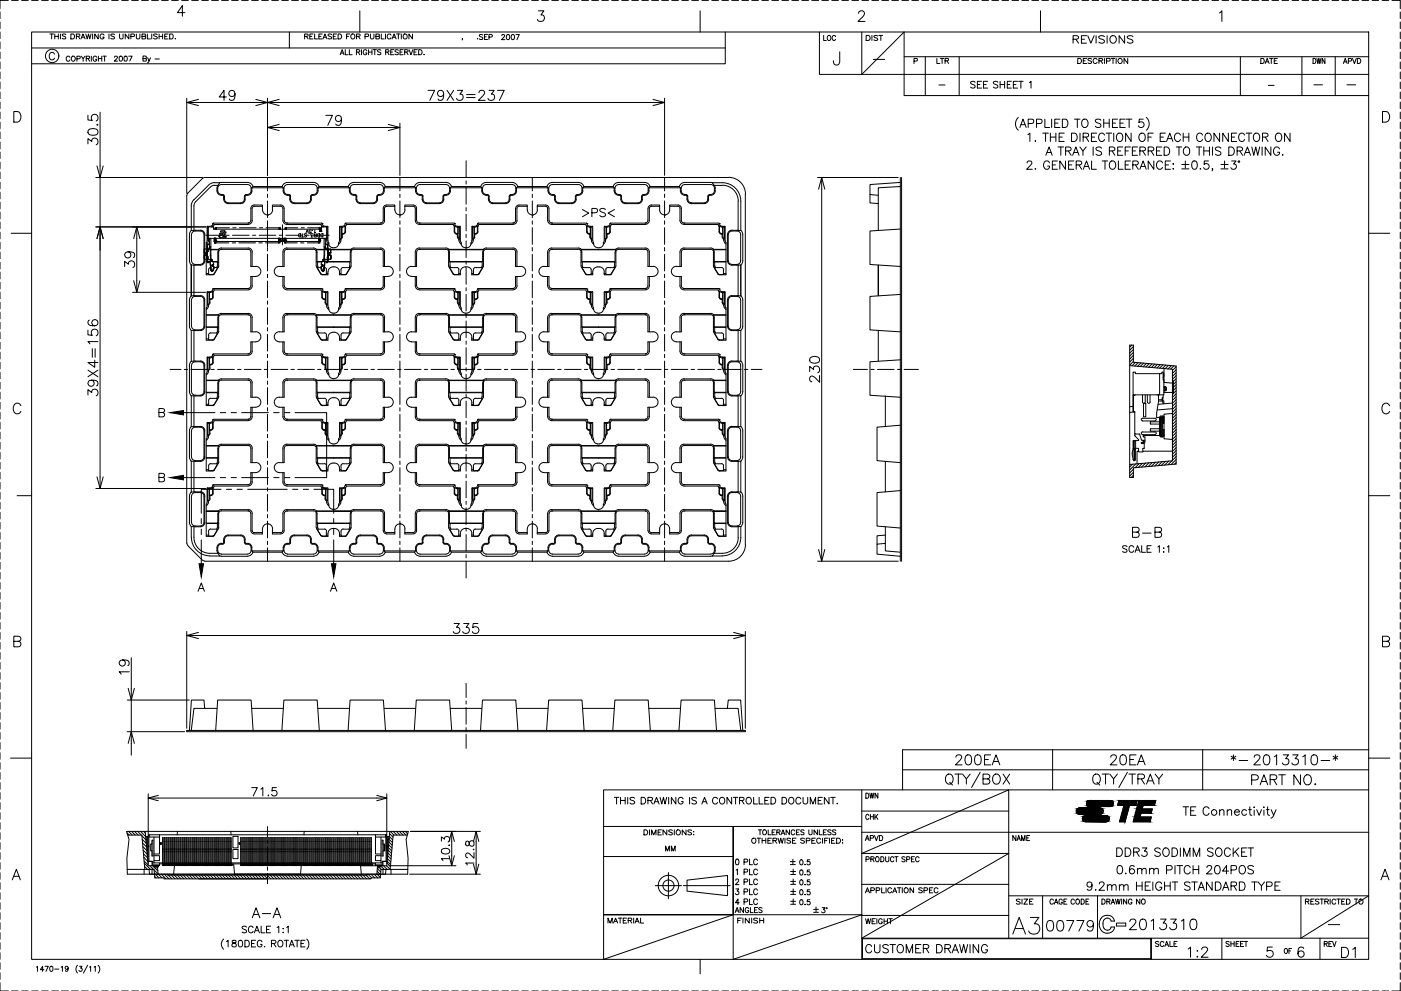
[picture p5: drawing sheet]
<svg xmlns="http://www.w3.org/2000/svg" width="420mm" height="297mm" viewBox="0 0 420 297" stroke-linecap="round" stroke-linejoin="round" font-family="sans-serif">
<g fill="none" stroke="#000" stroke-width=".3">
<path d="M0 3.6v2M0 6.6v2M0 9.6v2M0 12.6v2M0 15.6v2M0 18.6v2M2.5 .1h-2.5v2.5M3.5 .1h2M6.5 .1h2M9.5 9.6h401v278h-401zM9.5 .1h2M9.5 14.4h208"/>
<path d="M12.5 .1h2M14.9 10.2h1.1M15.5 .1h2M15.5 10.2v1.5M16.3 16.2a.8 .8 0 0 0-.9-.5 .8 .8 0 0 0-.6 .8v.6a.81 .81 0 0 0 .6 .8 .81 .81 0 0 0 .9-.5M16.4 10.9h1.1M16.4 10.2v1.5M17.5 10.2v1.5M18.1 10.2v1.5M18.5 .1h2M19.7 10.4l-.4-.2-.6 .2 .1 .3 .9 .4-.1 .5-.9-.1M21 17.2a.57 .57 0 0 0-.7-.4 .57 .57 0 0 0-.4 .6v.4a.56 .56 0 0 0 .4 .6 .56 .56 0 0 0 .7-.4"/>
<path d="M21.3 10.2h.5a.76 .76 0 0 1 .6 .7 .76 .76 0 0 1-.6 .8h-.5zM21.5 .1h2M21.7 16.9a.7 .7 0 0 1 .9 .7 .7 .7 0 0 1-1.1 .5l-.1-.7zM22.9 10.9l.9-.1 .1-.5-1-.1v1.5M23.1 17.6h.8l.1-.6-.9-.2v1.6M23.5 10.9l.5 .8M24.3 11.7l.6-1.5 .6 1.5M24.3 16.8l.6 .8v.8M24.5 .1h2M24.5 11.2h.8M25.5 16.8l-.6 .8M25.7 10.2l.5 1.5 .3-1.5 .4 1.5 .4-1.5"/>
<path d="M25.9 17.6l.9-.1v-.6l-.9-.1v1.6M26.4 17.6l.5 .8M27.4 16.8v1.6M27.5 .1h2M27.8 10.2v1.5M29 17.2a.57 .57 0 0 0-.6-.4 .57 .57 0 0 0-.5 .6v.4a.55 .55 0 0 0 .5 .6 .55 .55 0 0 0 .6-.6h-.4M29.5 10.2v1.5l-1.1-1.5v1.5M29.5 16.8v1.6M29.5 17.6h1M30.5 .1h2M30.5 16.8v1.6M30.9 16.8h1"/>
<path d="M31.2 10.5a.62 .62 0 0 0-.7-.3 .62 .62 0 0 0-.5 .5v.4a.59 .59 0 0 0 .6 .6 .59 .59 0 0 0 .6-.6h-.4M31.4 16.8v1.6M32.7 10.2v1.5M33.5 .1h2M34.3 10.4l-.3-.2-.8 .2 .2 .3 .8 .4v.5l-1-.1M34.3 17.2l.3-.4 .5 .2 .1 .3-.9 1h1M35.9 10.2v1l.4 .5 .6-.2v-1.3M35.9 16.9a.71 .71 0 0 1 .9 .7 .71 .71 0 0 1-.9 .7l-.2-.6zM36.5 .1h2M37.4 16.9a.74 .74 0 0 1 .9 .5 .74 .74 0 0 1-.5 .9l-.5-.2zM38.6 16.8h1l-.7 1.5M38.7 10.2v1.5l-1.2-1.5v1.5"/>
<path d="M39.2 11l1-.1 .1-.5-.1-.2h-1v1.5M39.5 .1h2M40.9 10.2v1.3l.5 .2 .5-.2 .1-1.3M42.5 .1h2M42.6 10.9l.9-.1 .2-.2-.2-.4h-.9v1.5l.9-.1 .2-.4-.4-.3M42.9 17.6l.9-.1 .1-.5-1-.2v1.5l1-.1v-.5l-.3-.1M44.2 10.2v1.5h.9M44.3 17.3l.4 1 .4-1M44.7 18.3l-.5 .5M45.5 .1h2M45.5 10.2v1.5M46.5 17.7h1.3"/>
<path d="M47.2 10.4l-.4-.2-.7 .2 .1 .3 .9 .4-.1 .5-.9-.1M47.7 10.9h1.1M47.7 10.2v1.5M48.5 .1h2M48.8 10.2v1.5M49.4 10.9h.6M50.4 10.2h-1v1.5h1M50.9 10.2h.5a.78 .78 0 0 1 .6 .7 .78 .78 0 0 1-.6 .8h-.5zM51.5 .1h2M52.5 11.6h.2zM54.5 .1h2M55.5 3.8h-2.3l1.5-2.1v3.2"/>
<path d="M57.5 .1h2M60.5 .1h2M63.5 .1h2M66.5 .1h2M69.5 .1h2M72.5 .1h2M75.5 .1h2M78.5 .1h2M81.5 .1h2M84.5 .1h2M86.8 9.6v4.8M87.5 .1h2"/>
<path d="M90.5 .1h2M91.4 10.9l.8-.1 .2-.4-.2-.2h-.8v1.5M91.9 10.9l.5 .8M92.9 10.9h.6M93.5 .1h2M93.9 10.2h-1v1.5h1M94.4 10.2v1.5h.9M95.6 10.9h.7M96.5 .1h2M96.6 10.2h-1v1.5h1M96.9 11.7l.6-1.5 .5 1.5M97.1 11.2h.7"/>
<path d="M99.4 10.4l-.9-.2-.1 .5 .9 .3 .1 .5-.3 .2-.7-.2M99.5 .1h2M99.9 10.9h.6M100.9 10.2h-1v1.5h1M101.4 10.2h.5a.76 .76 0 0 1 .6 .7 .76 .76 0 0 1-.6 .8h-.5zM102 16.4l.6-1.5 .6 1.5M102.2 15.9h.8M102.5 .1h2M103.5 14.9v1.5h.9M103.9 10.9h.6M104.8 14.9v1.5h.8M104.9 10.2h-1v1.5"/>
<path d="M105.5 .1h2M106.9 15.6h.9l.1-.5-1-.2v1.5M106.9 10.9l1-.1 .1-.5-1.1-.1v1.5M107.4 15.6l.5 .8M107.5 10.9l.5 .8M107.9 3.2v6.4M108.4 14.9v1.5M108.5 .1h2M109.5 11l.9-.1 .1-.6-1-.1v1.5M110 15.3a.56 .56 0 0 0-.6-.4 .56 .56 0 0 0-.5 .6v.4a.55 .55 0 0 0 .6 .5 .55 .55 0 0 0 .5-.5h-.4M110.5 14.9v1.5M110.5 15.6h1"/>
<path d="M111.1 10.2v1l.4 .5 .4-.1 .2-.4v-1M111.5 .1h2M111.5 14.9v1.5M111.9 14.9h1M112.4 14.9v1.5M112.7 10.9l1-.1v-.6h-1v1.5l1-.1 .1-.4-.4-.3M114.2 15.1l-.3-.2-.7 .2 .2 .4 .7 .3 .1 .4-.3 .2-.7-.2M114.3 10.2v1.5h.9M114.5 .1h2M115.6 10.2v1.5M115.7 15.6h.8l.2-.4-.4-.3h-.6v1.5M116.2 15.6l.5 .8"/>
<path d="M117.2 15.6h.5M117.3 10.5a.6 .6 0 0 0-.7-.3 .6 .6 0 0 0-.5 .5v.4a.6 .6 0 0 0 .5 .6 .6 .6 0 0 0 .7-.4M117.5 .1h2M117.6 11.7l.6-1.5 .6 1.5M117.8 11.2h.8M118.1 14.9h-.9v1.5h.9M118.9 10.2h1.1M119.5 15.1l-.4-.2-.7 .2 .2 .4 .9 .5-.4 .4-.7-.2M119.5 10.2v1.5M120 15.6h.6M120.4 10.2v1.5M120.5 .1h2"/>
<path d="M120.9 14.9h-.9v1.5h.9M121.4 15.6h.8l.2-.4-.4-.3h-.6v1.5M121.9 15.6l.5 .8M122.7 14.9l.5 1.5 .6-1.5M123.5 .1h2M123.7 10.2v1.5l-1.1-1.5v1.5M124.2 15.6h.6M125.1 14.9h-.9v1.5h.9M125.6 14.9h.5a.82 .82 0 0 1 .5 .7 .82 .82 0 0 1-.5 .8h-.5zM126.5 .1h2M127.2 16.3h.1M129.5 .1h2"/>
<path d="M132.5 .1h2M135.5 .1h2M138.5 .1h2M138.7 11.6l-.1 .4M141.5 .1h2M143.1 11.6h.2zM144.5 .1h2M144.8 10.5l-.4-.2-.6 .2 .1 .4 .9 .5-.2 .4-.8-.2M145.3 11h.5M146.2 10.3h-.9v1.5h.9M146.6 11.1l.9-.1v-.6l-.9-.1v1.5M147.5 .1h2"/>
<path d="M150.5 10.7l.1-.3h.4l.3 .4-.9 1.1h1M150.5 .1h2M152.1 10.4a.77 .77 0 0 1 .8 .6 .77 .77 0 0 1-.5 .9l-.5-.3zM153.5 .1h2M153.5 10.4a.77 .77 0 0 1 .9 .6 .77 .77 0 0 1-.5 .9l-.5-.3zM154.7 10.4h1l-.7 1.5M156.5 .1h2M159.5 .1h2M161.5 3.2h1.6l-.9 1.3a1.01 1.01 0 0 1 1.1 1.1 1.01 1.01 0 0 1-1.4 .8l-.4-.1-.3-.5M162.5 .1h2M165.5 .1h2M168.5 .1h2"/>
<path d="M171.5 .1h2M174.5 .1h2M177.5 .1h2M180.5 .1h2M183.5 .1h2M186.5 .1h2M189.5 .1h2M192.5 .1h2M195.5 .1h2M198.5 .1h2M201.5 .1h2M204.5 .1h2"/>
<path d="M207.5 .1h2M210 3.2v6.4M210.5 .1h2M213.5 .1h2M216.5 .1h2M217.5 9.6v9.5h-208M219.5 .1h2M222.5 .1h2M225.5 .1h2M228.5 .1h2M231.5 .1h2M234.5 .1h2"/>
<path d="M237.5 .1h2M240.5 .1h2M243.5 .1h2M245.7 9.6v12.7h164.8M246.5 .1h2M247 10.6v1.5h.8M248.2 10.8l.2-.1a.69 .69 0 0 1 .8 .7 .69 .69 0 0 1-.8 .7l-.3-.6zM249.5 .1h2M250.6 11a.52 .52 0 0 0-.6-.4 .52 .52 0 0 0-.4 .6 .61 .61 0 0 0 .1 .8 .61 .61 0 0 0 .8-.1l.1-.1M251.8 15.5v3.1l-.2 .5a.92 .92 0 0 1-1.5 0l-.2-.9M252.5 .1h2M255.5 .1h2"/>
<path d="M257.4 4v-.1a1.01 1.01 0 0 1 1.3-.7l.4 .4a1.05 1.05 0 0 1-.3 1.3l-1.5 1.5h2.1M258.4 9.6v12.7l12.7-12.7v19h139.4M258.5 .1h2M259.8 10.6h.6a.78 .78 0 0 1 .6 .8 .78 .78 0 0 1-.6 .7h-.6zM261.5 .1h2M261.5 10.6v1.5M261.9 17.8h3.4M263.2 10.8l-.4-.2-.7 .2 .2 .4 .8 .3 .1 .4-.4 .2-.7-.2M263.6 10.6h1.1M264.2 10.6v1.5M264.5 .1h2M267.5 .1h2"/>
<path d="M270.5 .1h2M271.1 17h139.4M273.5 .1h2M274.1 18.3l.9-.1 .1-.6-1-.1v1.5M276.5 .1h2M277.5 17v11.6M279.5 .1h2M281 17.5v1.5h.9M282 17.5h1M282.5 .1h2M282.5 17.5v1.5M283.4 18.2l1-.1v-.5l-1-.1v1.5"/>
<path d="M284 18.2l.5 .8M285.5 .1h2M287.7 17v11.6M288.5 .1h2M291.5 .1h2M294.5 .1h2M297.5 .1h2M300.5 .1h2M303.5 .1h2M306.5 .1h2M309.5 .1h2M312 3.2v6.4"/>
<path d="M312.5 .1h2M315.5 .1h2M318.5 .1h2M321.5 .1h2M321.8 11.8l1.4-.2 .3-.5-.3-.3-1.4-.1v2.2M322.6 11.8l.9 1.1M323.2 17.5h.6a.79 .79 0 0 1 .5 .8 .79 .79 0 0 1-.5 .7h-.6zM324.3 11.8h.9M324.5 .1h2M324.9 18.2h.6M325.8 10.7h-1.5v2.2h1.5M325.9 17.5h-1v1.5h1"/>
<path d="M326.2 10.7l1 2.2 .9-2.2M327.4 17.7l-.4-.2-.7 .2v.3l1.1 .6v.2l-.4 .2-.7-.2M327.5 .1h2M328.7 10.7v2.2M329 17.9a.62 .62 0 0 0-.7-.4 .62 .62 0 0 0-.5 .6 .68 .68 0 0 0 .3 .8 .68 .68 0 0 0 .8-.1l.1-.1M329.6 18.2h.7l.4-.4-.2-.2-.9-.1v1.5M330.1 18.2l.6 .8M330.5 .1h2M331.2 11l-.6-.3-1.1 .3 .3 .5 1.2 .5 .2 .6a1.16 1.16 0 0 1-1.7 0M331.2 17.5v1.5M331.9 18.3l.9-.1 .1-.6-1-.1v1.5M332 10.7v2.2"/>
<path d="M333.1 11a1.03 1.03 0 0 1 1.4 .1 1.03 1.03 0 0 1 0 1.4 1.03 1.03 0 0 1-1.4 .1l-.2-.5zM333.2 17.5h1.1M333.5 .1h1.9M333.8 17.5v1.5M334.7 17.5v1.5M336.5 .1h2M337.3 10.7v2.2l-1.7-2.2v2.2M338.2 17.5v1.5l-1.1-1.5v1.5M339.5 .1h2M339.8 11l-.6-.3-1.1 .3 .2 .5 1.2 .5 .3 .6a1.16 1.16 0 0 1-1.7 0M342.5 .1h2M345.5 .1h2"/>
<path d="M348.5 .1h2M351.5 .1h2M354.5 .1h2M357.5 .1h2M360.5 .1h2M363.5 .1h2M365.7 3.9l.7-.7v3.2M366.5 .1h2M369.5 .1h2M372 17v11.6M372.4 .1h2.1M375.5 .1h2"/>
<path d="M378.1 17.5h.5a.81 .81 0 0 1 .6 .8 .81 .81 0 0 1-.6 .7h-.5zM378.5 .1h1.9M379.4 19l.6-1.5 .6 1.5M379.6 18.5h.8M380.7 17.5h1.1M381.3 17.5v1.5M381.5 .1h2M382.1 18.2h.6M383.1 17.5h-1v1.5h1M384.5 .1h2M387.5 .1h2M390.4 17v11.6"/>
<path d="M390.5 .1h2M393.5 .1h2M393.8 17.5a.77 .77 0 0 1 .9 .8 .77 .77 0 0 1-.9 .7zM394.9 17.5l.3 1.5 .3-1.5 .3 1.5 .4-1.5M396.5 .1h2M397.3 17.5v1.5l-.8-1.5v1.5M399.5 .1h2M400.4 17v11.6M402.5 .1h2M402.9 19l.5-1.5 .6 1.5M403.1 18.5h.7M404.4 18.3l.8-.1v-.6l-.8-.1v1.5"/>
<path d="M405.5 .1h2M405.6 17.5l.6 1.5 .5-1.5M407.1 17.5h.5a.81 .81 0 0 1 .5 .8 .81 .81 0 0 1-.5 .7h-.5zM408.5 .1h2M411.5 .1h2M414.5 .1h2M417.4 .1h2.5v2.5M419.9 3.6v2M419.9 6.6v2M419.9 9.6v2M419.9 12.6v2M419.9 15.6v2"/>
<path d="M419.9 18.6v2M0 21.6v2M0 24.6v2M0 27.6v2M0 30.6v2M0 33.6v2M0 36.6v2M0 39.6v2M4.1 33.4h1.1a1.69 1.69 0 0 1 1.1 1.6 1.69 1.69 0 0 1-1.1 1.6h-1.1zM26.4 34.5v1.5l1.3 .1a1.05 1.05 0 0 1 0-1.6 1.05 1.05 0 0 1 1.6 .2 1.05 1.05 0 0 1-.5 1.6M26.5 39a2.34 2.34 0 0 1 2.8 0 1.02 1.02 0 0 1-.5 1.4 2.03 2.03 0 0 1-2.4-.7zM29.1 37.4l.2-.2 .1 .2z"/>
<path d="M30 33.6v112.8M56 30.7h143.3M56 29.4v28.6M59.5 29.8l-3.5 .9 3.5 1M67.9 29.1h-2.2l1.5-2v3M70.5 28.1a.93 .93 0 0 1-1.3 .8 .93 .93 0 0 1-.4-1.4 .93 .93 0 0 1 1.5 0 2.66 2.66 0 0 1-.2 2.5 .94 .94 0 0 1-1.4-.3M76.7 29.8l3.5 .9-3.5 1M80.2 38.2h39.7M80.2 29.4v23.2M83.7 37.3l-3.5 .9 3.5 .9M83.7 29.8l-3.5 .9 3.5 1M97.7 34.6h2l-1.4 3"/>
<path d="M102.4 35.6a.92 .92 0 0 1-1.3 .7 .92 .92 0 0 1-.3-1.4 .92 .92 0 0 1 1.5 .1 2.84 2.84 0 0 1-.3 2.5 .88 .88 0 0 1-1.3-.3M116.4 37.3l3.5 .9-3.5 .9M119.9 36.9v15.7M128.4 27.1h1.9l-1.4 3M133.1 28.1a.94 .94 0 0 1-1.4 .7 .94 .94 0 0 1-.3-1.4 .94 .94 0 0 1 1.5 .1 2.84 2.84 0 0 1-.3 2.5 .88 .88 0 0 1-1.2-.3M134.1 27.1l2 3M136.1 27.1l-2 3M137.2 27.1h1.6l-.9 1.1a1 1 0 0 1 .9 1.5 1 1 0 0 1-1.7 .1l-.2-.3M139.9 28.3h2.6M139.9 29.2h2.6M143.6 27.8l.2-.4 .4-.3h.6l.4 .3a.95 .95 0 0 1-.3 1.2l-1.4 1.5h2M146.6 27.1h1.6l-.8 1.1a1 1 0 0 1 .7 1.6 1 1 0 0 1-1.8-.3"/>
<path d="M149.2 27.1h2l-1.4 3M195.8 29.8l3.5 .9-3.5 1M199.3 29.4v23.2M281.6 25.5h1.8M292.4 24.7l-.4-.3-.9 .3 .1 .3 1.2 .6v.5a.87 .87 0 0 1-1.3 0M293.1 25.3h.8M294.4 24.4h-1.3v2h1.3M294.9 25.3h.8M296.2 24.4h-1.3v2h1.3M299.3 24.7l-.5-.3-.9 .3 .2 .4 1.1 .5 .1 .5a.87 .87 0 0 1-1.4 0M299.9 25.3h1.4M299.9 24.4v2"/>
<path d="M301.3 24.4v2M302.1 25.3h.8M303.3 24.4h-1.2v2h1.2M303.9 25.3h.8M305.2 24.4h-1.3v2h1.3M305.4 35.2a2.55 2.55 0 0 0 0 3.8M305.5 24.4h1.3M305.9 38.2l.9-2.5 1 2.5M306.2 24.4v2M306.2 37.4h1.2M308.4 37l1.4-.1 .2-.4-.1-.6-1.5-.2v2.5M308.7 24.8l.5-.4v2"/>
<path d="M310.9 37l1.4-.1 .2-.4-.1-.6-1.5-.2v2.5M312.7 39.9h1.7M313.4 35.7v2.5h1.4M313.6 39.9v2.5M315 39.9v2.5M315.4 35.7v2.5M316.3 36.9h1M316.7 39.9v2.5M317.9 35.7h-1.6v2.5h1.6M318.6 35.7h.8a1.35 1.35 0 0 1 .9 1.3 1.35 1.35 0 0 1-.9 1.2h-.8zM319.2 39.9h-1.6v2.5h1.6M321.4 39.9h.8a1.32 1.32 0 0 1 .9 1.3 1.32 1.32 0 0 1-.9 1.2h-.8z"/>
<path d="M322.2 35.7h1.7M323.1 35.7v2.5M323.9 39.9v2.5M324.9 35.8a1.22 1.22 0 0 1 1.5 1.1 1.22 1.22 0 0 1-1.3 1.3 1.52 1.52 0 0 1-.2-2.4zM328.9 39.9h-1.6v2.5h1.6M330.2 36.1a.94 .94 0 0 0-1.7 .2l.2 .3 1.2 .5 .3 .7a1.04 1.04 0 0 1-1.7 0M331 36.9h1.7M331 35.7v2.5M331.7 39.9h1.7M332.6 39.9v2.5M332.7 35.7v2.5M333.6 36.9h1"/>
<path d="M334 39.9v2.5M335.2 35.7h-1.6v2.5h1.6M335.9 36.9h.9M337.4 35.7h-1.5v2.5h1.5M337.8 35.7h1.7M338.6 35.7v2.5M339.2 39.9v2.5l-1.6-2.5v2.5M342.9 35.7h-1.2l-.2 1.1a.89 .89 0 0 1 1.4-.1 .89 .89 0 0 1-.2 1.4 .89 .89 0 0 1-1.3-.4M343.8 35.2a2.55 2.55 0 0 1 0 3.8M345.9 39.9h-1.6v2.5M349.5 39.9h-1.6v2.5h1.6M354.8 39.9v2.5"/>
<path d="M356.5 39.9v2.5M365.8 39.9v2.5l-1.7-2.5v2.5M368.4 39.9v2.5l-1.7-2.5v2.5M370.9 39.9h-1.6v2.5h1.6M373.7 39.9h1.7M374.6 39.9v2.5M380.4 25.6h1.7M386.9 39.9v2.5l-1.7-2.5v2.5M394 25.4h2.6M403.9 25.4h2.7M414.6 33.4h1.1a1.69 1.69 0 0 1 1.1 1.6 1.69 1.69 0 0 1-1.1 1.6h-1.1zM419.9 21.6v2"/>
<path d="M419.9 24.6v2M419.9 27.6v2M419.9 30.6v2M419.9 33.6v2M419.9 36.6v2M419.9 39.6v2M0 42.6v2M0 45.6v2M0 48.6v2M0 51.6v2M0 54.6v2M0 57.6v2"/>
<path d="M26.4 43.1v-1.5l1.1 .8a.97 .97 0 0 1 1.1-1 .97 .97 0 0 1 .8 1.3l-.1 .4-.5 .3M28.7 53.2h32.1M29.1 49.7l.9 3.5 .9-3.5M56 58.6v104.2M60.7 53.5l-4.4 4.4-.3 .7M61.4 53.2h157.1M61.4 53.2l-.7 .3M62.5 55.5l-4.4 4.4-.6 1-.1 8.2M63.1 56.1l-4.4 4.4M64.3 54.8h1.6M64.3 55.6h1.1M64.4 54.7l-.8 .1-1 .7"/>
<path d="M64.4 55.5l-1.3 .5M65.4 55.5a1.91 1.91 0 0 0 1 3M65.9 54.8l-.5 .8M66.4 54.7h7.8l1.2 .5 .5 .7M66.4 58.5l.6 .1 .1 .2M66.4 55.3h7.8a1.54 1.54 0 0 1 1.2 1.5 1.54 1.54 0 0 1-1.2 1.5M66.4 58.3l.7 .1 .2 .4M66.4 54.7h-.5M66.4 55.3a1.54 1.54 0 0 0-1.1 1.5 1.54 1.54 0 0 0 1.1 1.5M67.1 58.8v.9M67.1 59.7a1.33 1.33 0 0 0 1.3 1.3M67.3 58.8v.9"/>
<path d="M67.4 59.7l.2 .6 .8 .5M73.3 59.7l-.2 .6-.6 .4-4.1 .1M73.3 58.8v.9M73.5 58.8v.9M73.5 59.7a1.33 1.33 0 0 1-1.3 1.3h-3.8M74.2 58.3l-.6 .1-.3 .4M75.5 56.4v.8M75.6 56.3v.1M75.6 57.2a1.51 1.51 0 0 1-1.9 1.4l-.2 .2M75.8 55.9h8.8l.3 .4h-9.4zM80.2 53.2v4M80.2 58.2v1"/>
<path d="M84.6 55.9l.5-.7 1.1-.5h7.8l1.2 .5 .5 .7M84.9 56.3a1.68 1.68 0 0 0 1.9 2.3l.2 .2M85.1 56.4v.8M85.2 56.4l.2-.6 .8-.5h7.8a1.54 1.54 0 0 1 1.2 1.5 1.54 1.54 0 0 1-1.2 1.5M85.2 57.2l.2 .6 .9 .5M86.2 58.3l.7 .1 .3 .4M86.9 59.7a1.33 1.33 0 0 0 1.3 1.3h3.8a1.33 1.33 0 0 0 1.4-1.3M86.9 58.8v.9M87.1 58.8v.9M87.2 59.7l.2 .6 .5 .4 4.1 .1 .9-.5 .2-.6M93.1 58.8v.9M93.3 58.8v.9"/>
<path d="M94 58.3l-.6 .1-.2 .4M95.4 56.3a1.67 1.67 0 0 1-1.9 2.3l-.1 .2M95.7 55.9h8.7M95.7 55.9l-.3 .4M104.4 55.9l.4 .4h-9.4M104.5 55.9l.4-.7 1.2-.5h7.8l1.2 .5 .4 .7M104.8 56.3a1.68 1.68 0 0 0 1.9 2.3l.1 .2M105 56.4v.8M105 56.4l.2-.6 .9-.5h7.8a1.54 1.54 0 0 1 1.1 1.5 1.54 1.54 0 0 1-1.1 1.5M105 57.2l.5 .9 .6 .2M106.1 58.3l.7 .1 .2 .4M106.8 59.7a1.33 1.33 0 0 0 1.3 1.3h3.8"/>
<path d="M106.8 58.8v.9M107 58.8v.9M107 59.7l.2 .6 .6 .4 4.1 .1M113 59.7l-.2 .6-.9 .5M113 58.8v.9M113.2 58.8v.9M113.2 59.7a1.33 1.33 0 0 1-1.3 1.3M113.9 58.3l-.6 .1-.3 .4M115.2 56.3a1.67 1.67 0 0 1-1.8 2.3l-.2 .2M115.5 55.9l-.3 .4h9.4M115.5 55.9h8.8M119.9 53.2v4"/>
<path d="M119.9 58.2v1M124.3 55.9l.3 .4M124.3 55.9l.5-.7 1.1-.5h7.9l1.1 .5 .5 .7M124.6 56.3a1.66 1.66 0 0 0 1.8 2.2M124.8 56.4v.8M124.9 56.4l.2-.6 .8-.5h7.9a1.54 1.54 0 0 1 1.1 1.5 1.54 1.54 0 0 1-1.1 1.5M124.9 57.2l.4 .9 .7 .2M125.9 58.3h.5M126.4 58.3l.5 .5M126.4 58.5l.3 .3M126.6 59.7a1.33 1.33 0 0 0 1.4 1.3M126.6 58.8v.9"/>
<path d="M126.8 58.8v.9M126.9 59.7l.2 .6 .9 .5M132.8 59.7l-.2 .6-.5 .4-4.2 .1M132.8 58.8v.9M133.1 58.8v.9M133.1 59.7a1.33 1.33 0 0 1-1.3 1.3h-3.9M133.7 58.3l-.6 .1-.2 .4M135 56.4v.8M135.1 56.3v.1M135.1 57.2a1.79 1.79 0 0 1-2 1.5v.1M135.4 55.9l-.4 .4h9.5M135.4 55.9h8.7"/>
<path d="M139.8 48.2v5M139.8 54.2v1M139.8 56.2v5M144.1 55.9l.4 .4M144.5 56.3a1.67 1.67 0 0 0 1.8 2.3l.2 .2M145.8 58.3l.6 .1 .3 .4M146.5 59.7a1.33 1.33 0 0 0 1.3 1.3h3.8a1.33 1.33 0 0 0 1.4-1.3M146.5 58.8v.9M146.7 58.8v.9M146.7 59.7l.2 .6 .6 .4 4.1 .1 .9-.5 .2-.6M152.7 58.8v.9M152.9 58.8v.9"/>
<path d="M153.2 58.5h.4M153.2 58.3h.4M153.2 58.3l-.5 .5M153.2 58.5l-.2 .3M153.6 54.7h-7.8l-1.2 .5-.4 .7M153.6 55.3h-7.8a1.54 1.54 0 0 0-1.1 1.5 1.54 1.54 0 0 0 1.1 1.5M153.6 54.7l1.2 .5 .4 .7M153.6 55.3a1.54 1.54 0 0 1 1.1 1.5 1.54 1.54 0 0 1-1.1 1.5M154.9 56.4v.8M154.9 56.3v.1M154.9 57.2a1.33 1.33 0 0 1-1.3 1.3M155.2 55.9h8.8l.3 .4h-9.4z"/>
<path d="M159.6 53.2v4M159.6 58.2v1M164.3 56.3a1.66 1.66 0 0 0 1.4 2.2M165.7 54.7h7.7M165.7 58.5h.3M165.7 55.3h7.7M165.7 58.3h.3M165.7 55.3a1.54 1.54 0 0 0-1.2 1.5 1.54 1.54 0 0 0 1.2 1.5M165.7 54.7l-1.2 .5-.5 .7M166.1 58.3l.4 .5M166.1 58.5l.2 .3M166.3 59.7a1.33 1.33 0 0 0 1.4 1.3h3.8a1.33 1.33 0 0 0 1.3-1.3"/>
<path d="M166.3 58.8v.9M166.5 58.8v.9M166.6 59.7l.2 .6 .5 .4 4.2 .1 .8-.5 .3-.6M172.6 58.8v.9M172.8 58.8v.9M173.1 58.5h.3M173.1 58.3h.3M173.1 58.3l-.5 .5M173.1 58.5l-.3 .3M173.5 55.3a1.54 1.54 0 0 1 1.1 1.5 1.54 1.54 0 0 1-1.1 1.5M173.5 54.7l1.1 .5 .5 .7M174.8 56.3h9.4"/>
<path d="M174.8 56.3a1.66 1.66 0 0 1-1.3 2.2M175.1 55.9h8.8l.3 .4M175.1 55.9l-.3 .4M184.2 56.3a1.66 1.66 0 0 0 1.3 2.2M185.5 54.7h7.8l1.2 .5 .5 .7M185.5 55.3h7.8a1.54 1.54 0 0 1 1.1 1.5 1.54 1.54 0 0 1-1.1 1.5M185.5 58.5h.4M185.5 58.3h.4M185.5 54.7l-1.2 .5-.4 .7M185.5 55.3a1.54 1.54 0 0 0-1.1 1.5 1.54 1.54 0 0 0 1.1 1.5M185.9 58.3l.5 .5M185.9 58.5l.3 .3"/>
<path d="M186.2 59.7a1.33 1.33 0 0 0 1.3 1.3h3.8a1.33 1.33 0 0 0 1.4-1.3M186.2 58.8v.9M186.4 58.8v.9M186.4 59.7l.2 .6 .6 .4 4.1 .1 .9-.5 .2-.6M192.4 58.8v.9M192.6 58.8v.9M193.3 58.3l-.6 .1-.3 .4M194.6 56.3h9.4M194.6 56.3a1.67 1.67 0 0 1-1.8 2.3l-.1 .2M194.9 55.9h8.8M194.9 55.9l-.3 .4M199.3 53.2v4"/>
<path d="M199.3 58.2v1M203.7 55.9l.3 .4M204.1 56.3a1.67 1.67 0 0 0 1.8 2.3l.1 .2M204.3 56.4v.8M204.3 56.4l.2-.6 .9-.5h7.8a1.54 1.54 0 0 1 1.1 1.5 1.54 1.54 0 0 1-1.1 1.5M204.3 57.2l.4 .9 .7 .2M205.4 58.3l.6 .1 .2 .4M206 59.7a1.33 1.33 0 0 0 1.4 1.3h3.8M206 58.8v.9M206.2 58.8v.9M206.3 59.7l.2 .6 .5 .4 4.2 .1M212.3 59.7l-.2 .6-.9 .5"/>
<path d="M212.3 58.8v.9M212.5 58.8v.9M212.5 59.7a1.33 1.33 0 0 1-1.3 1.3M213.1 58.3l-.6 .1-.2 .4M213.7 54.7h-8.3l-1.2 .5-.5 .7M214.2 55.5l.3 .9M214.5 56.4v.8M214.5 57.2a1.79 1.79 0 0 1-1.9 1.5l-.1 .1M216.6 54.8h-3l.6 .8h2.4M216.6 54.8a5.5 5.5 0 0 1 5.6 5.5v8.7l-.8 .1v-8.8M216.6 55.5a4.8 4.8 0 0 1 4.8 4.8M218.5 53.2a5 5 0 0 1 5.1 5"/>
<path d="M223.5 58.2v105M245.2 53.2h24.2M245.5 56.7l.9-3.5 1 3.5M246.4 53.2v115M260.9 58.3v2.5l2.5 .2M270 55.9l-6.6 .4v12.7M270 54.7l-9.1 .6v3l2.5 .2M270 53.2v115M270.4 53.2v115M308 48.8l.5-.6 .7 .1 .3 .4-.4 .8-1.2 1.2h1.7M308.3 40.4l.6-.5v2.5M310.5 50.5v.2z"/>
<path d="M310.5 42.1v.3zM313.6 46.6l1-2.5 1 2.5M314 45.7h1.2M314.7 48.8a.91 .91 0 0 0-1-.6 .91 .91 0 0 0-.7 1v.6a.89 .89 0 0 0 .9 1 .89 .89 0 0 0 .8-1h-.5M315 41.1h1.7M315.6 49.4h.9M317.1 48.2h-1.5v2.5h1.5M317.3 44.1h1.7M317.6 41.1h1M318.1 44.1v2.5M319.5 48.2v2.5l-1.7-2.5v2.5M319.6 45.2l1.4-.1 .2-.6-.6-.4h-1v2.5"/>
<path d="M320.4 45.2l.8 1.4M320.5 49.4h.9M321.7 46.6l1-2.5 .9 2.5M322 48.2h-1.5v2.5h1.5M322.1 45.7h1.2M322.7 49.4l1.4-.1 .3-.4-.1-.4-1.6-.3v2.5M323.6 49.4l.8 1.3M323.9 44.1l.9 1.1v1.4M324.8 41.1l1.5-.1 .2-.4-.1-.5-1.6-.2v2.5M324.9 50.7l.9-2.5 1 2.5M325.2 49.9h1.2M325.7 41.1l.8 1.3"/>
<path d="M325.8 44.1l-1 1.1M327.3 41.1h1M327.4 48.2v2.5h1.4M327.8 44.1v2.5M330.4 44.4a.95 .95 0 0 0-.9-.4 .95 .95 0 0 0-.8 .6l.2 .4 1.2 .5 .3 .7a1.18 1.18 0 0 1-1.7 0M330.5 48.2h1.7M331.3 40.5a.91 .91 0 0 0-1.1-.6 .91 .91 0 0 0-.7 .9v.6a.92 .92 0 0 0 .7 1 .92 .92 0 0 0 1.1-.6M331.4 48.2v2.5M332.7 45.2l1.4-.1 .2-.6-.5-.4h-1.1v2.5M332.9 48.6a.95 .95 0 0 1 1.1-.3 .95 .95 0 0 1 .6 .9v.6a.95 .95 0 0 1-.9 1 .95 .95 0 0 1-1-1zM333.5 45.2l.8 1.4M335.1 40.2a.92 .92 0 0 1 1-.3 .92 .92 0 0 1 .6 .9v.6a.95 .95 0 0 1-.9 1 .95 .95 0 0 1-1-1z"/>
<path d="M335.2 45.2h.9M335.4 48.2v2.5h1.4M336.7 44.1h-1.5v2.5h1.5M337.4 49.4h1M337.4 45.2h1M339 48.2h-1.6v2.5h1.6M339 44.1h-1.6v2.5M339.6 45.2h.9M339.7 49.4l1.4-.1 .3-.4-.2-.4-1.5-.3v2.5M340.5 49.4l.9 1.3M341.1 44.1h-1.5v2.5h1.5M341.8 40.2l.3-.2a1.24 1.24 0 0 1 1.5 .9 1.24 1.24 0 0 1-.8 1.5 1.29 1.29 0 0 1-1.2-.8 1.29 1.29 0 0 1 .2-1.4z"/>
<path d="M341.8 50.7l1-2.5 .9 2.5M341.8 45.2l1.5-.1 .2-.6-.6-.4h-1.1v2.5M342.2 49.9h1.2M342.7 45.2l.8 1.4M344.3 41.1h1M344.3 45.2l1.5-.1 .2-.6-.6-.4h-1.1v2.5M345.2 45.2l.8 1.4M346 48.2v2.5l-1.7-2.5v2.5M346.8 45.2h1M347.9 41.1h1M348.4 44.1h-1.6v2.5h1.6M348.6 48.8a.91 .91 0 0 0-1-.6 .91 .91 0 0 0-.8 1v.6a.92 .92 0 0 0 .8 .9 .92 .92 0 0 0 1-.5"/>
<path d="M349.1 44.1h.8a1.33 1.33 0 0 1 .9 1.2 1.33 1.33 0 0 1-.9 1.3h-.8zM349.5 49.4h.9M349.8 42.4l1-2.5 .9 2.5M350.2 41.6h1.2M351 48.2h-1.5v2.5h1.5M351.8 49.1v.2zM351.8 50.5v.2zM352.8 44.1h1.6M353.6 44.1v2.5M354 40.5a.94 .94 0 0 0-1-.6 .94 .94 0 0 0-.8 .9v.6a.94 .94 0 0 0 .8 1 .94 .94 0 0 0 1-.6M354.4 49.3h2.2M354.4 50.6h2.2"/>
<path d="M354.8 41.1h1.7M355.4 44.2a1.24 1.24 0 0 1 1.5 .8 1.24 1.24 0 0 1-.8 1.6 1.29 1.29 0 0 1-1.2-1 1.29 1.29 0 0 1 .5-1.4zM355.5 48.2v2.2M357.8 48.3a.86 .86 0 0 1 1.1 .4 1.18 1.18 0 0 1 .1 1.4 1.18 1.18 0 0 1-1.2 .5 1.88 1.88 0 0 1 0-2.3zM358.8 44.1h1.6M359.6 44.1v2.5M359.9 50.6h.2zM360.6 40.5a.91 .91 0 0 0-1-.6 .91 .91 0 0 0-.7 .9v.6a.92 .92 0 0 0 .7 1 .92 .92 0 0 0 1-.6M361 45.2h1.7M361 44.1v2.5M361.6 40.2a1.14 1.14 0 0 1 1.6 .2 1.14 1.14 0 0 1-.2 1.6 .9 .9 0 0 1-1 .4 .9 .9 0 0 1-.6-1zM362.4 48.2h-1.2l-.1 1.1a.87 .87 0 0 1 1.3 0 .87 .87 0 0 1-.2 1.3 .87 .87 0 0 1-1.2-.4"/>
<path d="M362.7 44.1v2.5M363.6 44.1v2.5M363.7 50.6h-.2h.2l-.2 .6M366.1 44.4a.92 .92 0 0 0-.9-.4 .92 .92 0 0 0-.7 .6l.2 .4 1.2 .5 .2 .7a1.12 1.12 0 0 1-1.6 0M366.1 49.3h2.2M366.1 50.6h2.2M367.2 48.2v2.2M368.5 44.1h.8a1.33 1.33 0 0 1 .9 1.2 1.33 1.33 0 0 1-.9 1.3h-.8zM369.3 41.1h1M369.4 48.2h1.3l-.7 1a.82 .82 0 0 1 .6 1.3 .82 .82 0 0 1-1.5-.3M371 45.2l1.4-.1 .3-.6-.6-.4h-1.1v2.5M371.8 45.2l.9 1.4"/>
<path d="M373.1 46.6l1-2.5 .9 2.5M373.3 40.5a.91 .91 0 0 0-1.1-.6 .91 .91 0 0 0-.7 .9v.6a.92 .92 0 0 0 .7 1 .92 .92 0 0 0 1.1-.6M373.5 45.7h1.2M375.4 44.1l.6 2.5 .6-2.5 .6 2.5 .6-2.5M376.1 40.2a1.14 1.14 0 0 1 1.6 .2 1.14 1.14 0 0 1-.2 1.6 .9 .9 0 0 1-1 .4 .9 .9 0 0 1-.6-1zM378.5 44.1v2.5M378.6 41.1l1.4-.1 .3-.4-.1-.5-1.6-.2v2.5M379.4 41.1l.9 1.3M381.1 44.1v2.5l-1.7-2.5v2.5M382.7 40.2a.92 .92 0 0 1 1.1-.3 .92 .92 0 0 1 .6 .9v.6a.95 .95 0 0 1-1 1 .95 .95 0 0 1-.9-1zM383.7 44.6a.92 .92 0 0 0-1-.5 .92 .92 0 0 0-.8 .9 1.05 1.05 0 0 0 .4 1.3 1.05 1.05 0 0 0 1.3-.1l.1-.6h-.6M384.6 46.4h.2z"/>
<path d="M419.9 42.6v2M419.9 45.6v2M419.9 48.6v2M419.9 51.6v2M419.9 54.6v2M419.9 57.6v2M0 60.6v2M0 63.6v2M0 66.6v2M0 69.6v2M0 72.6v2M0 75.6v2"/>
<path d="M0 78.6v2M3.3 69.9h6.2M28.7 68h33.1M29.1 71.5l.9-3.5 .9 3.5M37.4 79.9v-1.6l1.1 .9a.97 .97 0 0 1 1.1-1 .97 .97 0 0 1 .8 1.3l-.1 .4-.5 .3M38.4 75.5a.93 .93 0 0 1 .8 1.2 .93 .93 0 0 1-1.4 .4 .93 .93 0 0 1 0-1.5 2.66 2.66 0 0 1 2.5 .3 .94 .94 0 0 1-.3 1.3M40.1 71.5l.9-3.5 1 3.5M41 68v19.6M56.8 78.2l.6 1.2M57.4 79.4h.8M57.4 69.1h.8M57.4 69l-.6 1.3v7.9"/>
<path d="M57.4 78.2l.5 .8 .6 .2M58.2 79.4v9.3h-.8v-9.3v9.3M58.2 79.4l.3 .1M58.5 69.2l1.9 .1 .7 .7 .1 8.2M58.5 69h1.6M58.5 69h-.3M58.5 69.2l-.6 .3-.5 .8v7.9M58.7 60.4l-.5 1.3v7.4M60.1 69a1.33 1.33 0 0 1 1.3 1.3v7.9M61.2 78.2l-.2 .6-.6 .4-1.9 .1M61.3 76.5v.3M61.3 74.8v.2"/>
<path d="M61.3 74.6h.7v3.1h-.7zM61.3 77.3v.1M61.3 75.6v.2M61.3 77.5h.1M61.4 78.2a1.33 1.33 0 0 1-1.3 1.3h-1.6M61.6 75.8h.2M61.6 75.7v.9h.2M61.7 70.5h5M61.7 75.8v.7M61.8 75.8v.7M61.8 75.7l.1 .1M61.8 75.8h-.2v.7l.2 .1"/>
<path d="M61.8 78.5h.6M61.8 78.4h.6M61.8 74.9h1M61.8 74.7h1M62 76.6h.1M62 75.7h.1M62 75.8h.1M62 76.5h.1M62 77.5h.1M62 74.8h.1M62 77.6h.2M62.1 74.8h.1"/>
<path d="M62.1 68v4.1M62.1 72.1l-.2 .6-.1 9.7h2l.4-.3M62.2 77.4h.1M62.2 77h.1M62.2 75.3h.1M62.2 75h.1M62.2 67.8h.8M62.2 78.6h.3M62.2 77.8h1M62.3 67.8l-.2 .2M62.3 71.6l.2 .5M62.3 75v.3"/>
<path d="M62.3 77v.4M62.3 73.2l-.2 .4v4.7h.2l-.1 .5h.3l.2-.5h.5l-.1-1.8M62.3 74.5l-.2 .3M62.3 74.6l-.1 3.7M62.3 73.4l-.1 1.1M62.5 68h-.2v3.6M62.5 68h1.6v.7h32.3v-.7h1.6v3.4h-35.5zM62.5 72.1l-.1 .6-.5 .5M62.5 78.5h.5M62.5 78.4h.4M62.7 71.4l-.4 .2M62.7 73.1l-.4 .2"/>
<path d="M62.8 74.5l-.5 .2M62.8 73.2l-.5 .2M62.8 71.5h.4M62.8 74h.4M62.9 73.2h-.1M62.9 72.9l-.2 .2M62.9 71.4l-.4 .3M62.9 78.4l.2 1.1M63 74.9h.1M63 78.4l.1 1.2M63 78.4h.1M63 74.1l-.2 .4"/>
<path d="M63 74.7h.1M63 74l.1 2.5M63 78.3v.1M63.1 71.5l-.3-.1v2.8l-.5 .3M63.1 76.5h.1M63.1 79.5v.1M63.1 79.6l.2 1.5 .2 .2M63.1 79.6l.7 .1M63.2 74.7l2.4 .2M63.2 71.5v5l.2 1.8h.3v-.5h-.4M63.2 74.9h2.4M63.3 79.6l.2 1.4 .3 .1"/>
<path d="M63.5 77.8v.5M63.7 79.5v.2M63.7 79.4v.3M63.7 79.6l.1 .1M63.8 79.4h-.1M63.8 67.8v.2M63.8 79.4l-.7 .1M63.8 79.7l.3 .3M63.8 79.6v.1M63.8 79.4l-.1 .1M63.8 67h.1M63.8 78.3h-.8"/>
<path d="M63.8 78.3l-.8 .1M63.8 78.3l.3 .8M63.8 67.7l-.4 .3M63.8 67a.78 .78 0 0 1-.7 .8M63.8 79.8l.3-.1-.1 .2M63.9 67.8v.2M64.1 79.1v.3M64.1 79.1h.1M64.1 79.4h-.3M64.1 80l-.4-.2 .4 .2M64.1 80l.1 .1M64.2 67.3h10.2"/>
<path d="M64.2 71.4l.1 1M64.2 67.3l-.2 .5M64.3 72.4v.4l.3-.4M64.3 72.2h.1M64.3 72h.1M64.3 72.3v.1M64.4 71.3v1.6M64.4 72.2h.1M64.4 71.4v1.4l-.1-1.4v.9M64.5 68.3l.1 .4zM64.6 68.1v.7M64.6 72.2h.1"/>
<path d="M64.6 72h.1M64.6 72.3v.1M64.7 71.3v1.6M64.7 72.2h.1M64.7 71.4v1.4l-.1-1.4v.9M64.7 72.8h3.9M64.8 68.7v-.4l.1 .4M64.9 68.1v.7M64.9 68.3h3.9M65.2 78.5v1.2M65.2 79.8l-.3 .4M65.2 79.7v.1"/>
<path d="M65.3 78.4l-1.4 .1M65.3 75.6v2.8h-1.5M65.6 79.7l-1.4 2.5M65.6 74.9l-.2 .7M66.2 69.2h1.3l-.1 .3h.4l-.1 .4h-.5l-.1 .3h.5l-.2 .4h-.4l-.2 .3h1.1l-.2 .3h-1.9l.2-.3h-.4l.1-.3h.9l.2-.4h-1l.2-.3h.9l.1-.4h-.9zM66.4 74.7h8M66.4 74.4h8M66.4 74.7a.87 .87 0 0 0-.8 .9v4.1M66.4 74.3l-.9 .4M67.7 70.5h1M69.6 72.8h1.1M69.7 70.5h5"/>
<path d="M69.8 68.3h1M71.6 72.8h5M71.8 68.3h5M74.4 66.9l-10.6 .1M74.4 74.7h.1M74.4 66.9h.1M74.4 74.7a.78 .78 0 0 1 .8 .8M74.4 74.3a1.21 1.21 0 0 1 1.2 1.2M75.2 75.6v4.3l1.5-.1a1.5 1.5 0 0 1 1.5 1.5 1.5 1.5 0 0 1-1.5 1.5l-1.5 .1v2.8M75.6 75.6v4.3M75.6 66a1.21 1.21 0 0 1-1.2 1.3M75.7 70.5h1"/>
<path d="M76.2 61.5h2.5a2.55 2.55 0 0 0 .7 2.6 1.47 1.47 0 0 0 1.5 .2 1.47 1.47 0 0 0 .8-1.4v-1.4h2.5a1 1 0 0 1 1 1l.1 3.5a.78 .78 0 0 0 .7 .8M76.2 61.8h2.5M76.2 61.5a.99 .99 0 0 0-1 .9v3.7l-.2 .5-.6 .2M76.2 61.8l-.4 .2-.2 .4v3.7M77.6 72.8h1.1M77.7 70.5h5M77.8 68.3h1M79.6 72.8h4M79.8 68.3h3.9M80.2 64.5h.1M80.2 60.2v5M80.2 66.2v7.8"/>
<path d="M80.2 74.2v1M80.2 76.2v5M81.7 61.8h2.5l.5 .2 .1 .5v3.5a1.21 1.21 0 0 0 1.2 1.3M83.5 71.4v1h-18.8v.4l-.1-.4M83.5 72.2h.2M83.6 72h.1M83.6 71.4v1.4zM83.6 71.3v1.6M83.7 71.4v.9M83.7 72.3v.1M83.7 68.7v-.4l.1 .4M83.7 68.1v.7"/>
<path d="M83.7 70.5h1M83.9 72.2h.1M83.9 71.4v1.4v-1.4v.9M83.9 72.3l-.2 .1M83.9 72h.1M83.9 71.3v1.6M83.9 72.3l.1 .1M84 68.7v-.4l.1 .4M84 72.4h1.3M84 68.1v.7M84.1 71.4v1M84.5 71.4v.8h-.4"/>
<path d="M84.5 72.1l.2 .2M84.7 67.4v6M84.8 75.6v4.3M84.9 71.4v.8h.3M85 72.1l-.2 .2M85.2 71.4v1M85.2 75.6v4.3l-1.4-.1a1.5 1.5 0 0 0-1.5 1.5 1.5 1.5 0 0 0 1.5 1.5l1.4 .1v2.8M85.3 72.2h.1M85.3 72h.1M85.3 72.3v.1M85.4 71.3v1.6M85.4 72.2h.1"/>
<path d="M85.4 71.4v1.4l-.1-1.4v.9M85.4 72.3l.2 .1M85.5 68.7v-.4l.1 .4M85.6 68.1v.7M85.6 72.2h.1M85.6 72h.1M85.6 72.3v.1M85.7 71.3v1.6M85.7 72.2h.1M85.7 71.4v1.4l-.1-1.4v.9M85.7 72.3l9.8 .1M85.7 70.5h5"/>
<path d="M85.7 72.8h3.5M85.8 68.7v-.4l.1 .4M85.9 68.1v.7M85.9 68.3h3.4M86 66.9l10.6 .1a.78 .78 0 0 0 .8 .8M86 74.7h.1M86 66.9h.1M86 67.3h10.3M86 74.7h8M86 74.4h8M86 74.7a.78 .78 0 0 0-.7 .8M86 74.3a1.21 1.21 0 0 0-1.2 1.2"/>
<path d="M89.7 70.1l.5-.1v1.1a.55 .55 0 0 1-.6-.3 .55 .55 0 0 1 .1-.7zM90.1 72.8h1M90.3 68.3h1M90.4 71.1h.7M90.8 70v1.1M91.7 69.9l.4-1 .4 1M91.7 70.5h1M91.9 70.2h-.6v.2l.6 .4-.2 .3-.4-.2M92.2 72.8h3.3M92.3 68.3h3.4M93.3 69.1a.36 .36 0 0 0-.5-.1 .36 .36 0 0 0 0 .5 .36 .36 0 0 0 .5 0v.4h-.5M93.7 69h.1"/>
<path d="M93.7 70.5h5M93.9 70.2a.33 .33 0 0 0-.6 0 .33 .33 0 0 0 .3 .5l-.3 .4h.5M94 74.7a.87 .87 0 0 1 .9 .9l-.1 4.1M94 74.3l.9 .4M94.2 70l.3 .6M94.4 68.9v1l.2-.2M94.8 74.9l.3 .7v2.8h1.5M94.8 74.9h2.4M94.9 79.7l1.3 2.5M94.9 70v1.1l-.7-.2 .1-.3h.6M95.1 78.4l1.5 .1M95.3 79.7v.1"/>
<path d="M95.3 78.5v1.2l.2 .5M95.4 70.1l.4-.1v1.1h-.3a.61 .61 0 0 1-.1-1zM95.5 72.2h.1M95.5 72.3v-.9v1.4l.1-1.4v.9M95.5 72.3v.1M95.5 72h.1M95.6 71.3v1.6M95.6 72.2h.1M95.6 72.3l.1 .1M95.7 68.7v-.4l.1 .4M95.8 68.1v.7M95.8 72.2h.1"/>
<path d="M95.8 72h.1M95.9 71.3v1.6M95.9 71.4v1.4l-.1-1.4v.9l-.1 .1M95.9 72.2h.1M96 68.7v-.4l.1 .4M96.1 68.1v.7M96.1 71.4v1l-.2-.1M96.2 68.7l.4 .6h-.8zM96.2 68.7l-.1 .1M96.2 67.3l.3 .5M96.3 70.2l.6-.2v1.1l-.6-.2zM96.3 68.8l-.4 .4"/>
<path d="M96.3 68.9l-.4 .4M96.4 79.1v.3M96.4 80l.3-.3-.3 .3M96.4 79.4h.2M96.4 79.1h.1M96.4 80l-.1 .1M96.4 69l-.3 .3M96.4 69.2l-.1 .1M96.5 67.8v.2M96.5 69.2l-.1 .1M96.6 67h.1M96.6 79.8l-.2-.1v.2"/>
<path d="M96.6 79.4h.1M96.6 67.8v.2M96.6 78.3h.8M96.6 78.3l-.2 .8M96.6 78.3l.8 .1M96.6 79.4l.8 .1M96.7 79.4v.1M96.7 67.7l.4 .3M96.7 79.5v.2M96.7 79.7l-.3 .3M96.7 79.4v.3M96.9 77.8v.5"/>
<path d="M97.1 79.6l-.1 1.4-.3 .1M97.1 79.6h.2M97.1 79.6l-.4 .1M97.2 74.7l-2.4 .2M97.2 71.5v5l-.2 1.8h-.2v-.5h.3M97.2 71.5h.4M97.2 74h.4M97.3 77.8h.9M97.3 79.6l-.1 1.5-.5 .2M97.4 71.5l.2-.1v2.8l.6 .3M97.4 74.9h.1M97.4 74.7h.1"/>
<path d="M97.4 79.5l-.1 .1M97.4 78.4h.1M97.4 67.8h.8M97.4 78.4l-.1 1.2M97.4 78.3l.1 .1M97.5 78.5h.4M97.6 74.7l7.7 .2M97.6 72.9l.1 .2M97.6 73.2h.1M97.6 71.4l.4 .3M97.6 74.5l.5 .2M97.6 73.2l.5 .2"/>
<path d="M97.6 74.5l-.2-.5-.2 4.3h.6l.1 .5h.3l-.1-.5h.3v-.8M97.7 74.9h7.6M97.7 73.1l.5 .2M97.8 71.4l.4 .2M97.9 78.4h-.4l-.1 1.1M97.9 78.6h.3M98 71.8l.1 .9 .5 .5M98 68l.1 3.6M98.1 71.6l-.1 .2M98.1 74.6l.2 .2M98.1 73.4l.2 .1M98.2 75v.3"/>
<path d="M98.2 77v.4M98.2 67.8l.1 .2M98.2 74.5l.2 .3M98.2 73.2l.2 .3M98.2 77.4h.1M98.2 77h.1M98.2 75.3h.1M98.2 75h.1M98.2 77.6h.2M98.2 73.6v.9M98.2 74.8v3.5M98.3 68v4.1a3.3 3.3 0 0 0 1.1 2.1h.4"/>
<path d="M98.4 74.8h.1M98.4 73.6v3.9M98.4 76.6h.1M98.4 75.7h.1M98.4 75.8h.1M98.4 76.5h.1M98.4 74.6h.8v3.1h-.8zM98.6 76.5h.3M98.6 75.8h.2M98.6 75.8h.2v.8l-.2-.1M98.6 75.8v.7M98.7 75.7l-.1 .9"/>
<path d="M98.8 75.7l.1 .1M99.1 77.5h.1M99.1 75.7l.1 .1M99.2 76.7v.1M99.2 74.9v.1M99.2 74.8l-.1 .1M99.2 76.5l-.1 .2M99.2 77.3v.1M99.2 75.6v.1M99.8 74.3h.5M101.8 68v4.1M101.9 72.1l-.3 .9a1.25 1.25 0 0 1-1.3 1.2"/>
<path d="M101.9 67.8h.8M102 67.8l-.2 .2M102 68h.4v3.1l-.4 .5zM102 71.6l.2 .2M102.2 71.8v.3M102.2 72.1l-.1 .6-.5 .5M102.4 68l.1 .1M102.5 70l.2 .2M102.7 70.2l-.1 1.1-.4 .4M102.7 70.2h.3M103.5 67.8h.1v1.9l-.6 .4M103.5 67.8v1.7l-.5 .5"/>
<path d="M103.5 67.7l-1 .4v1.9h.5M103.5 67h.1M103.5 67a.78 .78 0 0 1-.8 .8M103.9 67.3h10.2M103.9 67.3l-.3 .5M104.9 79.7v.1M104.9 78.5v1.2M104.9 79.8l-.3 .4M105 78.4l-6.9 .1M105.2 80l-1.3 2.2M105.3 79.7l-.1 .3M105.3 74.9l-.2 .7-.1 2.8h-6.9"/>
<path d="M106.1 74.7h8M106.1 74.4h8M106.2 74.7a.87 .87 0 0 0-.9 .9v4.1M106.2 74.3l-.9 .4M114.1 74.7h.1M114.1 66.9h.1M114.1 66.9l-10.6 .1M114.2 74.7a.78 .78 0 0 1 .7 .8M114.2 74.3a1.21 1.21 0 0 1 1.2 1.2M114.9 75.6v4.3l1.5-.1a1.5 1.5 0 0 1 1.5 1.5 1.5 1.5 0 0 1-1.5 1.5l-1.5 .1v2.8M115.3 75.6v4.3M115.4 66a1.21 1.21 0 0 1-1.2 1.3"/>
<path d="M118.4 62.9v-1.4h-2.5a1 1 0 0 0-1 .9v3.7l-.2 .5-.5 .2M118.4 61.8h-2.5l-.4 .2-.2 .4v3.7M118.4 62.9a1.5 1.5 0 0 0 1.6 1.5 1.5 1.5 0 0 0 1.5-1.5M119.9 64.5h.1M119.9 60.2v5M119.9 66.2v1M119.9 68.2v5M119.9 74.2v1M119.9 76.2v5M121.4 61.8h2.5l.5 .2 .1 .5v3.5a1.21 1.21 0 0 0 1.3 1.3M121.4 62.9v-1.4h2.5a.99 .99 0 0 1 1 .9v3.7M124.5 75.6v4.3"/>
<path d="M124.9 75.6v4.3l-1.5-.1a1.5 1.5 0 0 0-1.5 1.5 1.5 1.5 0 0 0 1.5 1.5l1.5 .1v2.8M125 66a.78 .78 0 0 0 .8 .8M125.7 74.7h.1M125.7 66.9h.1M125.7 66.9h10.5M125.7 67.3h10.2M125.7 74.7h8M125.7 74.4h8M125.8 74.7a.78 .78 0 0 0-.8 .8M125.8 74.3a1.21 1.21 0 0 0-1.3 1.2M133.7 74.7a.87 .87 0 0 1 .9 .9M133.7 74.3l.9 .4"/>
<path d="M134.5 74.9l.3 .7v2.8h9.9v-2.8M134.5 75.6v4.1M134.6 74.7l10.4 .2zM134.6 79.7l1.3 2.5M134.8 78.4h9.9M135 79.7v.1M135 78.5v1.2M135 79.8l.2 .4M136 67.3l.2 .5M136.2 66.9l.2 .1a.78 .78 0 0 0 .7 .8M136.3 67h.1M136.4 67.8v1.7l.5 .5"/>
<path d="M136.4 67.8l-.1 1.9 .6 .4M136.4 67.7l.9 .4v1.9h-.4M136.9 70.2h.3M137.1 67.8h.8M137.2 70.2v.9M137.2 71l.5 .7M137.3 70l-.1 .2M137.4 71.1v-3.1h.4v3.6l-.2 .2M137.4 68l-.1 .1M137.4 71l.5 .6M137.6 71.8l.2 .9 .5 .5M137.9 67.8l.1 .2"/>
<path d="M138 68v4.1a3.3 3.3 0 0 0 1.2 2.1h.4M139.5 74.3h.5M139.8 62.2v1M139.8 64.2v5M139.8 70.2v1M139.8 72.2v5M139.8 78.2v1M140 80a1.75 1.75 0 0 0-2 2.4h-1.7l-.4-.3M140 80a1.5 1.5 0 0 1 1.5 1.5M141.5 68v4.1a3.3 3.3 0 0 1-1.1 2.1h-.4M141.6 67.8h.8M141.7 67.8l-.2 .2"/>
<path d="M141.7 68h.5v3.1l-.5 .5zM141.7 71.6l.2 .2M141.9 71.8l-.2 .9-.5 .5M142.2 68v.1M142.2 70l.2 .2M142.4 70.2l-.1 1.1-.4 .4M142.4 70.2h.3M142.4 68.1h-.2v1.9h.5M143.2 67.8v1.7l-.5 .5M143.2 67.8l.1 1.7M143.2 67.7l-.8 .4M143.2 67h.1"/>
<path d="M143.2 67a.78 .78 0 0 1-.8 .8M143.3 69.5l-.2 .4-.4 .2M143.4 66.9h10.4M143.4 66.9l-.1 .1M143.6 67.3h10.2M143.6 67.3l-.3 .5M144.6 79.8l-.2 .4M144.6 78.5v1.2M145 79.7l-1.4 2.5M145 74.9l-.2 .7M145.8 74.7h8M145.8 74.4h8"/>
<path d="M145.9 74.7a.87 .87 0 0 0-.9 .9v4.1M145.9 74.3l-.9 .4M153.8 74.7h.1M153.8 66.9h.1M153.9 74.7a.78 .78 0 0 1 .7 .8M153.9 74.3a1.21 1.21 0 0 1 1.2 1.2M154.6 75.6v4.3h1.5M154.6 62.5v3.6M154.6 62.4a1 1 0 0 1 1-.9h2.5a2.55 2.55 0 0 0 .7 2.6 1.5 1.5 0 0 0 1.5 .2 1.5 1.5 0 0 0 .9-1.4M154.6 66a.78 .78 0 0 1-.7 .8M155 75.6v4.3M156.1 79.8a1.5 1.5 0 0 1 1.5 1.5 1.5 1.5 0 0 1-1.5 1.5"/>
<path d="M158.1 61.8h-2.5l-.4 .2-.2 .4v3.7a1.12 1.12 0 0 1-1.1 1.2M159.6 64.5h.1M159.6 60.2v5M159.6 66.2v1M159.6 68.2v5M159.6 74.2v1M159.6 76.2v5M161.1 61.8h2.5M163.6 61.5h-2.5v1.4M163.6 61.5a.99 .99 0 0 1 1 1l.1 3.5a.78 .78 0 0 0 .8 .8M163.6 61.8l.5 .2 .2 .4M164.2 62.5v3.6"/>
<path d="M164.2 75.6v4.3M164.3 66a1.21 1.21 0 0 0 1.2 1.3M164.6 75.6v4.3l-1.5-.1a1.5 1.5 0 0 0-1.5 1.5 1.5 1.5 0 0 0 1.5 1.5l1.5 .1v2.8M165.4 74.7h.1M165.4 66.9h.1M165.4 66.9h10.5M165.4 67.3h10.2M165.4 74.7h8M165.4 74.4h8M165.5 74.7a.78 .78 0 0 0-.8 .8M165.5 74.3a1.21 1.21 0 0 0-1.2 1.2M173.4 74.7a.87 .87 0 0 1 .9 .9"/>
<path d="M173.4 74.3l.9 .4M174.2 74.9l.3 .7v2.8h9.9v-2.8M174.2 74.9h10.5M174.2 75.6v4.1M174.3 79.7l.1 .3M174.3 80l1.3 2.2M174.5 78.4h9.9M174.6 78.5v1.2M174.7 79.7l.2 .5M174.7 62.8l1.9 1.1-1.9 1.1M175.7 67.3l.2 .5M175.9 66.9l.1 .1"/>
<path d="M176 67h.1M176.1 67a.78 .78 0 0 0 .7 .8M176.1 69.5v-1.7l-.1 1.9 .6 .4M176.1 67.7l.7 .4M176.1 69.5l.5 .5M176.6 70.2h.3M176.8 68.1h.2v1.9h-.4M176.8 67.8h.8M176.9 70.2v.9M176.9 71l.5 .7M177 70l-.1 .2M177.1 68h.4l.1 3.6-.5-.5z"/>
<path d="M177.1 68l-.1 .1M177.4 72.1l.2 .6 .4 .5M177.5 63.8h1.1a.68 .68 0 0 0 .6-.4 .68 .68 0 0 0-.1-.7l-1.6-.2v2.5M177.5 71.6l-.2 .5M177.6 67.8l.2 .2M177.8 68v4.1l.2 .9a1.25 1.25 0 0 0 1.3 1.2M179.2 74.3h.5M180.9 72.7v.3M181 73a1.25 1.25 0 0 1-1.3 1.2M181.2 68v4.1l-.2 .6M181.4 67.8h.7M181.4 67.8l-.2 .2"/>
<path d="M181.4 71.6l.5-.5v-3.1h-.5v3.6l.2 .2M181.6 62.8a.97 .97 0 0 0-1.7 .3l.2 .3 1.2 .5 .3 .7a1.08 1.08 0 0 1-1.7 0M181.6 71.8l-.2 .9-.5 .5M181.9 68v.1M181.9 70l.2 .2M182.1 70.2l-.1 1.1-.4 .4M182.1 70.2h.3M182.9 67.8v1.7l-.5 .5M182.9 67.8l.1 1.9-.6 .4M182.9 67.7l-1 .4v1.9h.5M182.9 67h.1M182.9 67a.78 .78 0 0 1-.8 .8"/>
<path d="M183.3 67.3h10.2M183.3 67.3l-.3 .5M184.3 62.8l-1.9 1.1 1.9 1.1M184.3 79.8l-.3 .4M184.3 79.7v.1M184.3 78.5v1.2M184.6 80l-1.3 2.2M184.7 79.7l-.1 .3M184.8 74.9l-.3 .7M185.5 74.7h8M185.5 74.4h8M185.6 74.7a.87 .87 0 0 0-.9 .9v4.1"/>
<path d="M185.6 74.3l-.9 .4M193.5 74.7h.1M193.5 66.9h.1M193.5 66.9l-10.5 .1M193.5 74.3a1.21 1.21 0 0 1 1.2 1.2M193.5 74.7a.78 .78 0 0 1 .8 .8M194.3 75.6v4.3l1.6-.1a1.5 1.5 0 0 1 1.5 1.5 1.5 1.5 0 0 1-1.5 1.5l-1.6 .1v2.8M194.7 75.6v4.3M195.3 61.5h2.5v1.4a1.5 1.5 0 0 0 1.5 1.5 1.5 1.5 0 0 0 1.5-1.5v-1.4h2.5a1 1 0 0 1 1 1v3.5a.78 .78 0 0 0 .8 .8M195.3 61.8h2.5M195.3 61.5a.99 .99 0 0 0-.9 .9l-.1 3.7-.2 .5-.6 .2M195.3 61.8l-.4 .2-.2 .4v4a1.21 1.21 0 0 1-1.2 .9"/>
<path d="M199.3 64.5h.1M199.3 60.2v5M199.3 66.2v1M199.3 68.2v5M199.3 74.2v1M199.3 76.2v5M200.8 61.8h2.5l.5 .2 .1 4a1.21 1.21 0 0 0 1.2 1.3M203.9 75.6v4.3M204.3 75.6v4.3l-1.5-.1a1.5 1.5 0 0 0-1.5 1.5 1.5 1.5 0 0 0 1.5 1.5l1.5 .1v2.8M205.1 74.7h.1M205.1 66.9h.1M205.1 66.9l10.6 .1"/>
<path d="M205.1 67.3h10.2M205.1 74.7h8M205.1 74.4h8M205.1 74.3a1.21 1.21 0 0 0-1.2 1.2M205.1 74.7a.78 .78 0 0 0-.8 .8M213.1 74.7a.87 .87 0 0 1 .9 .9v4.1M213.1 74.3l.9 .4M213.9 74.9l.3 .7v2.8h3.5M214 74.9h3.7M214 79.7l1.3 2.5M214.2 78.4l3.5 .1M214.3 78.5v1.2l.3 .5"/>
<path d="M214.4 79.7v.1M215.4 67.3l.3 .5M215.7 67h.1M215.8 67a.78 .78 0 0 0 .8 .8M215.8 69.5v-1.7l-.1 1.9 .6 .4M215.8 67.7l.9 .4v1.9h-.4M215.8 69.5l.5 .5M216.3 70.2h.3M216.5 67.8h.8M216.6 70.2l.1 1.1 .4 .4M216.7 70l-.1 .2M216.8 71.1v-3.1h.5v3.6"/>
<path d="M216.8 68l-.1 .1M216.8 71l.5 .6M217 71.8l.3 .9 .4 .5M217.3 71.6l-.3 .2M217.3 67.8l.2 .2M217.5 68v4.1l.2 .6v9.7h-2M217.7 74.7l-3.7 .2M218.2 78.2a1.33 1.33 0 0 0 1.3 1.3l1.9-.1M218.4 70.3v7.9M218.4 70.3l.5-.8a3.6 3.6 0 0 1 2.5-.2l.5 .4 .2 .6v7.9M218.4 78.2l.5 .8a2.96 2.96 0 0 0 2.5 .2l.5-.4 .2-.6M219.5 69h1.5"/>
<path d="M219.5 69a1.33 1.33 0 0 0-1.3 1.3l-.1 7.9M221 69h.4M221.4 79.4h.8v9.3h-.8zM222.2 69l.6 1.3v7.9M222.8 78.2l-.6 1.2M263.4 79.5v9.1v-9.1M270 68.7l-9.1 .5v10.1l9.1 .6M410.5 69.9h6.3M419.9 60.6v2M419.9 63.6v2M419.9 66.6v2M419.9 69.6v2"/>
<path d="M419.9 72.6v2M419.9 75.6v2M419.9 78.6v2M0 81.6v2M0 84.6v2M0 87.6v2M0 90.6v2M0 93.6v2M0 96.6v2M0 99.6v2M26.4 99v1.4l1.3 .1a1.06 1.06 0 0 1-.1-1.6 1.06 1.06 0 0 1 1.6 .2 1.06 1.06 0 0 1-.4 1.6M26.8 96a.84 .84 0 0 0-.3 1.2 1.78 1.78 0 0 0 2.9-.4 .93 .93 0 0 0-.9-1 .93 .93 0 0 0-1 .9 .93 .93 0 0 0 .9 .9"/>
<path d="M39.8 87.6h21.9M40.1 84.1l.9 3.5 1-3.5M56.8 89.9v7.9l.6 1.2M57.4 99h.8v9.3M57.4 99v9.3M57.4 88.6l-.6 1.3M57.4 89.9v7.9l.5 .8 .6 .2M58.2 99l.3 .1M58.5 88.8l1.9 .1 .6 .4 .2 .6M58.5 88.6h1.6a1.33 1.33 0 0 1 1.3 1.3M58.5 98.9h1.6M58.5 88.8l-.6 .3-.5 .8"/>
<path d="M58.5 88.6h-.3M61.2 89.9v7.9l-.5 .8-.6 .2M61.4 89.9v7.9a1.33 1.33 0 0 1-1.3 1.3h-1.6M61.8 94.3l3.8 .2M61.8 82h.8M61.8 94.5h3.8M62.1 91.7l-.2 .6-.1 9.7 2.3-.1 1.4-2.3 .1-4.4M62.3 87.6h.4v3.3l-.4 .3zM62.3 91.2l.2 .5M62.5 91.7l-.1 .6-.5 .5M62.7 87.6l.1 .1M62.8 89.6l.1 .2"/>
<path d="M62.9 89.8v1.2l-.4 .4M63.2 99.8h2.1l-1.1 1.9M63.2 80.2l-.5 .1-.1 .5M63.2 99.8l-.6 .3v1.8h1.2l.4-.2M63.8 81.3h-.3M63.8 81l-.1 .1M63.8 86.6h.1M63.8 87.3l-.7 .4M63.9 80.7l-.1 .4M63.9 87.4h-.1l-.1 1.9-.5 .3h-.4v-1.9h.2M63.9 87.4v1.9l-.4 .4-.6 .1M64 81l-.2 .2"/>
<path d="M64.1 80.5l-.2 .2h.2M64.1 80.5v.2M64.1 80.1h.1M64.1 80.2h.1M64.1 80.1v.1M64.1 80.2v.3M64.1 80.3v.3M64.1 80.1l.1 .1M64.2 80.2l-.2 .9 .1-.4M64.2 80.2h1.1l-1.3 2-1.4 .1v-1.5M64.2 86.9h10.2M64.2 86.9l-.2 .5"/>
<path d="M65.2 98.1v1.2M65.2 99.4l-.3 .4M65.2 99.3v.1M65.3 98l-3.5 .1M65.3 95.2v2.8h-3.5M65.5 94.3l.9-.4 8 .1a1.13 1.13 0 0 1 1.2 1.1M65.6 94.5l-.2 .7M74.4 86.5h.1M74.4 86.5h-10.5l-.5 .8-1.3 .3v4.1M74.4 94.3h-8a.87 .87 0 0 0-.8 .9M74.4 94.3h.1M74.4 94.3a.78 .78 0 0 1 .8 .8v4.4h1.5"/>
<path d="M75.2 85.6a.78 .78 0 0 1-.8 .8M75.6 82.9v2.8M75.6 95.2v4.3M75.6 85.6a1.21 1.21 0 0 1-1.2 1.3M76.7 99.4a1.5 1.5 0 0 1 1.5 1.5 1.5 1.5 0 0 1-1.5 1.5M80.2 82.2v1M80.2 84.2v5M80.2 90.2v1M80.2 92.2v5M80.2 98.2v1M83.8 99.4a1.5 1.5 0 0 0-1.5 1.5 1.5 1.5 0 0 0 1.5 1.5M84.8 85.6a1.21 1.21 0 0 0 1.2 1.3"/>
<path d="M84.8 82.9v2.8M85.3 85.6a.78 .78 0 0 0 .7 .8M86 86.9h10.2l.3 .5M86 86.5h.1M86 94.3h.1M86 86.5l10.6 .1a.78 .78 0 0 0 .8 .8M86 94h8M86 94.3h8M86 93.9a1.21 1.21 0 0 0-1.2 1.2v4.4M86 94.3a.78 .78 0 0 0-.7 .8l-.1 4.4h-1.5M94 93.9l.9 .4M94 94.3a.87 .87 0 0 1 .9 .9"/>
<path d="M94.8 94.5l.3 .7M94.8 94.5h10.5M94.8 95.2l.1 4.3 1.3 2.3M95.1 98h9.9M95.1 95.2v2.8h9.9v-2.8M95.3 98.1v1.3M95.3 99.4l.2 .4M96.3 80.2h-1.2l1.3 2.1 1.9 .1a1.82 1.82 0 0 1 1.8-2.4 1.82 1.82 0 0 1 1.7 2.4h1.7l.4-.3M96.3 80.1v.1M96.3 80.2v.1M96.4 80.6l-.1-.3 .1 .8M96.4 80.1v.1"/>
<path d="M96.4 80.2v.3M96.4 80.5l.2 .2h-.2M96.4 80.5v.2M96.4 80.7l.1 .4M96.4 80.2h.1M96.4 80.1h.1M96.5 81l.2 .2M96.5 87.4l.1 1.9 .3 .4 .6 .1M96.5 87.4h.1v1.7M96.6 80.7v.4M96.6 86.6h.1M96.6 81l.1 .1"/>
<path d="M96.7 87.3l.7 .4M97.3 80.2l.4 .1 .2 .5M97.4 87.7h.2v1.9l-.7-.1-.2-.4M97.4 87.4h.8M97.5 89.8l.1 1.2 .4 .4M97.6 89.6l-.1 .2M97.7 87.6h.4l.1 3.6-.5-.5zM97.7 87.6l-.1 .1M97.9 80.8v1.5h-1.2l-.4-.2M97.9 82h.4M98 91.4l.1 .9 .5 .5M98.1 91.2l-.1 .2"/>
<path d="M98.2 87.4l.1 4.3 .3 .9a1.25 1.25 0 0 0 1.2 1.2M101.8 82h.5M101.9 91.7l-.2 .4a1.69 1.69 0 0 1-1.9 1.8M102 87.6h.4v3.1l-.4 .5zM102 91.2l.2 .2M102.2 91.4v.3M102.2 91.7l-.1 .6-.5 .5M102.4 87.6l.1 .1M102.5 89.6l.2 .2M102.7 89.8l-.1 1.2-.4 .4M102.9 80.2h2.1l-1.1 1.9-.4 .2h-1.2v-1.5M102.9 80.2l-.4 .1-.2 .5"/>
<path d="M103.5 87.4v1.7l-.5 .5h-.5v-1.9h.2M103.5 87.4h.1M103.5 87.3l-.8 .4M103.5 86.6h.1M103.6 87.4v1.9l-.4 .4-.5 .1M104.9 99.3v.1M104.9 98.1v1.2M104.9 99.4l-.3 .4M105.2 99.6l-1.5 2.3-1.9 .1v-.9M105.3 95.2l-.1 4.4M105.3 94.5l-.2 .7M114.1 86.5h.1"/>
<path d="M114.1 94.3h.1M114.1 86.5h-10.5l-.6 .8-1.2 .3v4.1M114.1 86.9h-10.2l-.3 .5M114.1 94l-7.9-.1-.9 .4M114.1 94.3h-7.9a.87 .87 0 0 0-.9 .9M114.2 93.9a1.21 1.21 0 0 1 1.2 1.2M114.2 94.3a.78 .78 0 0 1 .7 .8v4.4h1.5M114.9 85.6a.78 .78 0 0 1-.7 .8M115.3 82.9v2.8M115.3 95.2v4.3M115.4 85.6a1.21 1.21 0 0 1-1.2 1.3M116.4 99.4a1.5 1.5 0 0 1 1.5 1.5 1.5 1.5 0 0 1-1.5 1.5"/>
<path d="M119.9 82.2v1M119.9 84.2v5M119.9 90.2v1M119.9 92.2v5M119.9 98.2v1M123.4 99.4a1.5 1.5 0 0 0-1.5 1.5 1.5 1.5 0 0 0 1.5 1.5M124.5 85.6a1.21 1.21 0 0 0 1.3 1.3M124.5 82.9v2.8M124.9 95.2v4.3h-1.5M125 85.6a.78 .78 0 0 0 .8 .8M125.7 86.9h10.3l.2 .5M125.7 86.5h.1"/>
<path d="M125.7 94.3h8a.87 .87 0 0 1 .9 .9M125.7 94.3h.1M125.7 86.5h10.5M125.8 94.3a.78 .78 0 0 0-.8 .8M134.5 94.5l.3 .7M134.5 95.2v4.1M134.6 94.3l10.4 .2zM134.6 99.3l1.3 2.5M134.6 94.3l-.9-.4-8 .1a1.12 1.12 0 0 0-1.2 1.1v4.4M134.8 98h9.9M134.8 95.2v2.8h9.9v-2.8M135 99.3v.1"/>
<path d="M135 98.1v1.2M135 99.4l.2 .4M136.2 86.5l.6 .8 1.2 .3v4.1l.3 .9a1.4 1.4 0 0 0 1.7 1.3M136.2 87.4l.1 1.9 .6 .4M136.3 86.6h.1M136.4 87.4v1.7l.5 .5M136.4 87.4h-.2M136.4 87.3l.7 .4M136.9 89.8h.3M137 80.2h-2.2l1.2 1.9 .3 .2h1.3v-1.5M137 80.2l.4 .1 .2 .5M137.1 87.7h.2v1.9h-.4"/>
<path d="M137.2 89.8v.9M137.2 90.7l.5 .7M137.3 89.6l-.1 .2M137.4 90.7v-3.1h.4v3.6l-.2 .2M137.4 87.6l-.1 .1M137.4 90.7l.5 .5M137.6 82h.4M137.6 91.4l.2 .9 .5 .5M139.8 80.2v5M139.8 86.2v1M139.8 88.2v5M139.8 94.2v1"/>
<path d="M139.8 96.2v5M140 99.6a1.59 1.59 0 0 0-2 1.5M140 99.6a1.5 1.5 0 0 1 1.5 1.5M141.5 81.5v.9h1.7l.5-.3M141.5 82h.5M141.6 87.4h.8M141.7 87.4l-.2 4.3-.2 .9a1.25 1.25 0 0 1-1.3 1.2M141.7 87.6h.5v3.1l-.5 .5zM141.7 91.2l.2 .2M141.9 91.4l-.2 .9-.5 .5M142.2 87.6v.1M142.2 89.6l.2 .2"/>
<path d="M142.4 89.8l-.1 1.2-.4 .4M142.6 80.2h2.1l-1.1 1.9-.4 .2h-1.2v-1.5M142.6 80.2l-.4 .1-.2 .5M143.2 87.4v1.7l-.5 .5h-.5v-1.9h.2M143.2 87.4l.1 1.7M143.2 87.3l-.8 .4M143.2 86.6h.1M143.2 86.6a.78 .78 0 0 1-.8 .8M143.3 89.1l-.2 .4-.7 .3M143.4 86.5h10.4M143.4 86.5l-.1 .1M144.6 99.4l-.2 .4"/>
<path d="M144.6 99.3v.1M144.6 98.1v1.2M145 94.3l.9-.4 7.9 .1a1.13 1.13 0 0 1 1.3 1.1l-.1 4.4M145 95.2v4.3l-1.4 2.3-.4 .2h-1.7v-.9M145 94.5l-.2 .7M153.8 86.5h.1M153.8 86.9h-10.2l-.3 .5M153.8 94.3h-7.9a.87 .87 0 0 0-.9 .9M153.8 94.3h.1M153.9 94.3a.78 .78 0 0 1 .7 .8M154.6 95.2v4.3h1.5M154.6 85.6a.78 .78 0 0 1-.7 .8"/>
<path d="M155 82.9v2.8M155.1 85.6a1.21 1.21 0 0 1-1.2 1.3M156.1 82.9h-1.5v2.8M156.1 99.4a1.5 1.5 0 0 1 1.5 1.5 1.5 1.5 0 0 1-1.5 1.5M159.6 82.2v1M159.6 84.2v5M159.6 90.2v1M159.6 92.2v5M159.6 98.2v1M163.1 99.4a1.5 1.5 0 0 0-1.5 1.5 1.5 1.5 0 0 0 1.5 1.5M164.2 82.9v2.8M164.2 95.2v4.3"/>
<path d="M164.3 85.6a1.21 1.21 0 0 0 1.2 1.3M164.7 85.6a.78 .78 0 0 0 .8 .8M165.4 86.5h.1M165.4 86.9h10.3l.2 .5M165.4 94.3h8a.87 .87 0 0 1 .9 .9M165.4 94.3h.1M165.4 86.5h10.5M165.5 94.3a.78 .78 0 0 0-.8 .8l-.1 4.4h-1.5M174.2 94.5l.3 .7M174.2 94.5h10.5M174.2 95.2v4.1M174.3 99.3l.1 .3"/>
<path d="M174.3 94.3l-.9-.4-8 .1a1.12 1.12 0 0 0-1.1 1.1M174.3 99.6l1.6 2.3 1.9 .1v-.9M174.5 98h9.9M174.5 95.2v2.8h9.9v-2.8M174.6 98.1v1.2M174.7 99.3v.1M174.7 99.4l.2 .4M175.6 82.1l.4 .3h1.8a1.81 1.81 0 0 1 1.7-2.4 1.81 1.81 0 0 1 1.7 2.4h1.7l.5-.3M175.9 86.5l.2 .1a.78 .78 0 0 0 .7 .8M175.9 87.4l.1 1.9 .3 .4 .6 .1M175.9 87.4h.2v1.7M176 86.6h.1"/>
<path d="M176.1 87.3l.7 .4M176.7 80.2h-2.2l1.2 1.9 .3 .2h1.3v-1.5M176.7 99.8h-2.2l1.2 1.9M176.7 99.8l.5 .3 .1 1.8h-1.3l-.3-.2M176.7 80.2l.4 .1 .2 .5M176.8 87.4l1 .2 .1 4.5a1.57 1.57 0 0 0 1.3 1.8 1.57 1.57 0 0 0 1.8-1.3M176.8 87.7h.2v1.9l-.7-.1-.2-.4M176.9 89.8v.9M176.9 90.7l.5 .7M177 89.6l-.1 .2M177.1 87.6h.4l.1 3.6-.5-.5zM177.1 87.6l-.1 .1"/>
<path d="M177.3 82h.5M177.4 91.7l.2 .6 .4 .5M177.5 91.2l-.2 .5M180.9 92.3v.3M181.2 82h.5M181.4 91.2l.5-.5v-3.1h-.5v3.6l.2 .2M181.6 91.4l-.2 .9-.5 .5M181.7 80.8v1.5h1.2l.4-.2M181.9 87.6v.1M181.9 89.6l.2 .2M182.1 89.8l-.1 1.2-.4 .4M182.1 89.8h.3"/>
<path d="M182.1 87.7h-.2v1.9h.5M182.3 99.8h2.1l-1.1 1.9M182.3 80.2h2.1l-1.1 1.9M182.3 99.8l-.6 .3v1.8h1.2l.4-.2M182.3 80.2l-.4 .1-.2 .5M182.9 87.4v1.7l-.5 .5M182.9 87.4h.1M182.9 87.3l-.8 .4M182.9 86.6h.1M183 87.4v1.9l-.6 .4M184.3 99.4l-.3 .4M184.3 99.3v.1"/>
<path d="M184.3 98.1v1.2M184.6 99.6l-1.3 2.2M184.7 94.3l.6-.4h8.2a1.21 1.21 0 0 1 1.2 1.2v4.4M184.7 95.2l-.1 4.4M184.8 94.5l-.3 .7M193.5 86.5h.1M193.5 94.3h.1M193.5 86.5h-10.5l-.6 .8-1.2 .3v4.3l-.2 .4M193.5 86.9h-10.2l-.3 .5M193.5 94.3h-7.9a.87 .87 0 0 0-.9 .9M193.5 94.3a.78 .78 0 0 1 .8 .8v4.4h1.5M194.3 85.6a.78 .78 0 0 1-.8 .8"/>
<path d="M194.7 85.6a1.21 1.21 0 0 1-1.2 1.3M194.7 82.9v2.8M195.9 99.4a1.5 1.5 0 0 1 1.5 1.5 1.5 1.5 0 0 1-1.5 1.5M199.3 82.2v1M199.3 84.2v5M199.3 90.2v1M199.3 92.2v5M199.3 98.2v1M202.8 99.4a1.5 1.5 0 0 0-1.5 1.5 1.5 1.5 0 0 0 1.5 1.5M203.9 85.6a1.21 1.21 0 0 0 1.2 1.3M203.9 82.9v2.8M204.3 85.6a.78 .78 0 0 0 .8 .8"/>
<path d="M205.1 86.5h.1M205.1 94.3h.1M205.1 86.5l10.6 .1M205.1 86.9h10.2M205.1 94.3h8M205.1 94.3a.78 .78 0 0 0-.8 .8v4.4h-1.5M213.1 94l-8-.1a1.21 1.21 0 0 0-1.2 1.2v4.4M213.1 93.9l.9 .4M213.1 94.3a.87 .87 0 0 1 .9 .9M213.9 94.5l.3 .7M214 95.2v4.3l1.3 2.3 .5 .2M214 94.5h3.7"/>
<path d="M214.2 95.2v2.8h3.5M214.2 98l3.5 .1M214.3 98.1l.1 1.3M214.4 99.4l.2 .4M215.3 82.1l.5 .3M215.4 86.9l.3 .5M215.6 87.4l.1 1.9 .3 .4 .6 .1M215.6 87.4h.2v1.7M215.7 86.6h.1M215.8 86.6a.78 .78 0 0 0 .8 .8h.7M215.8 87.3l.8 .4M216.4 80.2h-2.2l1.2 1.9 .4 .2"/>
<path d="M216.4 80.2l.4 .1 .2 .5M216.5 87.7h.2v1.9l-.6-.1-.3-.4M216.6 89.8l.1 1.2 .4 .4M216.7 89.6l-.1 .2M216.8 90.7v-3.1h.5v3.6M216.8 87.6l-.1 .1M216.8 90.7l.5 .5M217 80.8v1.5h-1.3M217 82h.7M217 91.4l.3 .9 .4 .5M217.3 91.2l-.3 .2M217.3 87.4l.2 4.3 .2 .6v9.7h-2"/>
<path d="M217.7 94.3l-3.7 .2M218.1 89.9l.1 7.9a1.33 1.33 0 0 0 1.3 1.3l1.9-.1M218.4 89.9v7.9M218.4 89.9l.5-.8a3.6 3.6 0 0 1 2.5-.2l.5 .4 .2 .6M218.4 97.8l.2 .6 .9 .4M219.5 98.9h1.5M221.4 99h.8v9.3h-.8zM221.4 88.6h-1.9a1.33 1.33 0 0 0-1.3 1.3M222.1 89.9v7.9l-.4 .8-.7 .2M222.2 88.6l.6 1.3M222.8 89.9v7.9l-.6 1.2M263.4 99.1v9.1"/>
<path d="M270 88.3l-9.1 .5v10.1l9.1 .6M419.9 81.6v2M419.9 84.6v2M419.9 87.6v2M419.9 90.6v2M419.9 93.6v2M419.9 96.6v2M419.9 99.6v2M0 102.6v2M0 105.6v2M0 108.6v2M0 111.6v2"/>
<path d="M0 114.6v2M0 117.6v2M26.4 118.4v-1.6l1.1 .9a.96 .96 0 0 1 1.1-1.1 .96 .96 0 0 1 .8 1.3l-.1 .5-.5 .2M26.4 110.9l3 2M27.4 113.9a.94 .94 0 0 1 .7 1.4 .94 .94 0 0 1-1.4 .3 .94 .94 0 0 1 .1-1.5 2.84 2.84 0 0 1 2.5 .3 .88 .88 0 0 1-.3 1.2M27.7 104.5v2.6M28.4 107.9v2.2l-2-1.4h3M28.5 104.5v2.6M29.4 102.4h-3l.6 .7M29.4 110.9l-3 2M51 110.7h3.3M55.2 110.7h1.1"/>
<path d="M56.8 117.4l.6 1.2M57.3 110.7h5M57.4 118.6v9.3h.8v-9.3M57.4 118.6h.8M57.4 108.3h.8M57.4 108.2l-.6 1.3v7.9M57.4 117.4l.5 .8 .6 .2M58.2 118.6l.3 .1M58.5 108.4l1.9 .1 .7 .7 .1 8.2M58.5 108.2h1.6M58.5 108.4l-.6 .3-.5 .8v7.9M58.5 108.2h-.3"/>
<path d="M60.1 108.2a1.33 1.33 0 0 1 1.3 1.3v7.9M61.2 117.4l-.2 .6-.6 .4-1.9 .1M61.4 117.4a1.33 1.33 0 0 1-1.3 1.3h-1.6M61.8 113.9l3.8 .2h-3.8M61.8 101.6h.8M62.1 111.3l-.2 .6-.1 9.7h2l.4-.3M62.2 107h.8M62.3 107l-.2 4.3M62.3 107.2h.4v3.3l-.4 .3zM62.3 110.8l.2 .5M62.5 111.3l-.1 .6-.5 .5M62.7 107.2l.1 .1"/>
<path d="M62.8 109.2l.1 .2M62.9 109.4v1.2l-.4 .4M62.9 109.4h.3M63.2 119.4h2.1l-1.1 1.9-.4 .2h-1.2v-1.5M63.2 119.4l-.5 .1-.1 .5M63.2 110.7h1.1M63.3 109.2l.5-.5v-1.7h.1v1.9l-.6 .4M63.8 106.2h.1M63.8 106.9l-1 .4v1.9h.4M63.8 106.2a.78 .78 0 0 1-.7 .8M64.2 106.5l-.2 .5M65.2 117.7v1.2l-.3 .5"/>
<path d="M65.3 110.7h5M65.3 117.6l-3.5 .1M65.3 114.8v2.8h-3.5M65.5 119.2l-1.3 2.2M65.6 114.1l-.2 .7M66.4 113.6h8M66.4 113.9h8M66.4 113.5l-.9 .4M66.4 113.9a.87 .87 0 0 0-.8 .9l-.1 4.4M71.2 110.7h1.1M73.3 110.7h5M74.4 106.1h.1"/>
<path d="M74.4 106.1l-10.6 .1M74.4 113.9h.1M74.4 113.9a.78 .78 0 0 1 .8 .8M74.4 113.5a1.21 1.21 0 0 1 1.2 1.2M75.2 114.8v4.3l1.5-.1a1.52 1.52 0 0 1 1.5 1.6 1.52 1.52 0 0 1-1.5 1.5h-1.5v2.7a.78 .78 0 0 1-.8 .8M75.6 102.5v2.8M75.6 114.8v4.3M75.6 105.2a1.21 1.21 0 0 1-1.2 1.3h-10.2M76.7 102.5h-1.5v2.7a.78 .78 0 0 1-.8 .8M79.2 110.7h1.1M80.2 100.2v5M80.2 106.2v1"/>
<path d="M80.2 108.2v5M80.2 114.2v1M80.2 116.2v5M81.3 110.7h5M83.7 102.5h1.5l.1 2.7a.78 .78 0 0 0 .7 .8M84.8 102.5v2.7a1.21 1.21 0 0 0 1.2 1.3M84.8 114.8v4.3M85.2 114.8v4.3l-1.4-.1a1.5 1.5 0 0 0-1.5 1.5 1.5 1.5 0 0 0 1.5 1.5l1.4 .1v2.8l.3 .5 .5 .2M86 106.5h10.2l.3 .5M86 106.1h.1M86 106.1l10.6 .1a.78 .78 0 0 0 .8 .8M86 113.9h.1"/>
<path d="M86 113.6h8M86 113.9h8M86 113.9a.78 .78 0 0 0-.7 .8M86 113.5a1.21 1.21 0 0 0-1.2 1.2M87.2 110.7h1.1M89.3 110.7h5M94 113.5l.9 .4M94 113.9a.8 .8 0 0 1 .8 .9l.1 4.4M94.8 114.1l.3 .7v2.8h9.9v-2.8l.3-.7M94.9 113.9l10.4 .2zM94.9 119.2l1.3 2.2M95.1 117.6h9.9"/>
<path d="M95.3 117.7v1.3M95.3 110.7h1M95.3 119l.2 .4M96.6 106.2h.1M96.6 108.7v-1.7v1.9l.6 .4M96.7 106.9l.7 .4M96.7 108.7l.5 .5M97.2 109.4h.3M97.3 119.4h-2.2l1.3 2.1 1.9 .1a1.82 1.82 0 0 1 1.8-2.4 1.82 1.82 0 0 1 1.7 2.4h1.7l.4-.3M97.3 110.7h5M97.3 119.4l.4 .1 .2 .5M97.4 107.3h.2v1.9h-.4"/>
<path d="M97.4 107h.8M97.5 109.4l.1 1.2 .4 .4M97.6 109.2l-.1 .2M97.7 107.2h.4l.1 3.6-.5-.5zM97.7 107.2l-.1 .1M97.9 100.4v1.5h-1.2l-.4-.2M97.9 101.6h.4M97.9 100.4l-.4-.6h-2.4l1.4 2.1 1.8 .1v-.9M98 111l.1 .9 .5 .5M98.1 110.8l-.1 .2M98.2 107l.1 4.3 .3 .9M98.4 101.1a1.73 1.73 0 0 1 1.7-1.5 1.73 1.73 0 0 1 1.7 1.5"/>
<path d="M98.6 112.2a1.25 1.25 0 0 0 1.2 1.2M99.8 113.5h.5M101.6 112.2a1.25 1.25 0 0 1-1.3 1.2M101.8 101.6h.5M101.9 111.3l-.3 .9M101.9 107h.8M102 107l-.2 4.3M102 107.2h.4v3.1l-.4 .5zM102 110.8l.2 .2M102.2 111v.3M102.2 111.3l-.1 .6-.5 .5M102.4 107.2l.1 .1"/>
<path d="M102.5 109.2l.2 .2M102.7 109.4l-.1 1.2-.4 .4M102.7 109.4h.3M102.9 119.4h2.1l-1.1 1.9-.4 .2h-1.2v-1.5M102.9 119.4l-.4 .1-.2 .5M103 109.2l.5-.5v-1.7h.1v1.9l-.6 .4M103.3 110.7h1M103.5 106.9l-1 .4v1.9h.5M103.5 106.2h.1M103.5 106.2a.78 .78 0 0 1-.8 .8M103.9 101.7l-.4 .2h-1.2l.2-2 .4-.1h2.1l-1.2 1.9M104.9 117.7v1.2l-.3 .5"/>
<path d="M105.2 119.2l-1.3 2.2M105.3 110.7h5M106.1 113.6h8M106.1 113.9h8M106.2 113.5l-.9 .4M106.2 113.9a.87 .87 0 0 0-.9 .9l-.1 4.4M111.3 110.7h1M113.3 110.7h5M114.1 106.1h.1M114.1 106.5h-10.2l-.3 .5M114.1 106.1l-10.6 .1M114.1 113.9h.1"/>
<path d="M114.2 113.9a.78 .78 0 0 1 .7 .8M114.2 113.5a1.21 1.21 0 0 1 1.2 1.2M114.9 114.8v4.3l1.5-.1a1.52 1.52 0 0 1 1.5 1.6 1.52 1.52 0 0 1-1.5 1.5h-1.5v2.7a.78 .78 0 0 1-.7 .8M115.3 102.5v2.8M115.3 114.8v4.3M115.4 105.2a1.21 1.21 0 0 1-1.2 1.3M116.4 102.5h-1.5v2.7a.78 .78 0 0 1-.7 .8M119.3 110.7h1M119.9 100.2v5M119.9 106.2v1M119.9 108.2v5M119.9 114.2v1"/>
<path d="M119.9 116.2v5M121.3 110.7h5M123.4 102.5h1.5v2.8M124.5 102.5v2.7a1.27 1.27 0 0 0 1.2 1.3h10.3l.2 .5M124.5 114.8v4.3M124.9 114.8v4.3l-1.5-.1a1.5 1.5 0 0 0-1.5 1.5 1.5 1.5 0 0 0 1.5 1.5l1.5 .1v2.8M125 105.2a.78 .78 0 0 0 .8 .8M125.7 106.1h.1M125.7 113.9h.1M125.7 113.6h8M125.7 106.1h10.5M125.7 113.9h8"/>
<path d="M125.8 113.9a.78 .78 0 0 0-.8 .8M125.8 113.5a1.21 1.21 0 0 0-1.3 1.2M127.3 110.7h1M129.3 110.7h5M133.7 113.5l.9 .4M133.7 113.9a.87 .87 0 0 1 .9 .9M134.5 114.1l.3 .7v2.8h9.9v-2.8M134.5 114.8v4.1M134.6 113.9l10.4 .2zM134.6 118.9v.3M134.6 119.2l1.3 2.2M134.8 117.6h9.9"/>
<path d="M135 117.7v1.2l.2 .5M135.3 110.7h1M136.2 106.1l.2 .1a.78 .78 0 0 0 .7 .8M136.3 106.2h.1M136.4 106.9l.9 .4v1.9h-.4M136.9 109.4h.3M136.9 109.2l-.5-.5v-1.7l-.1 1.9 .6 .4M137 119.4h-2.2l1.2 1.9 .3 .2h1.3v-1.5M137 119.4l.4 .1 .2 .5M137.1 107h.8M137.2 109.4v.9M137.2 110.3l.5 .7"/>
<path d="M137.3 110.7h5M137.3 109.2l-.1 .2M137.4 110.3v-3.1h.4v3.6l-.2 .2M137.4 107.2l-.1 .1M137.4 110.3l.5 .5M137.6 100.4v1.5h-1.3l-.3-.2M137.6 101.6h.4M137.6 100.4l-.3-.6h-2.5l1.2 1.9M137.6 111l.2 .9 .5 .5M137.9 107l.1 4.3 .3 .9M138 101.1v.9h-1.7l-.4-.3M138.3 112.2a1.25 1.25 0 0 0 1.3 1.2"/>
<path d="M139.5 113.5h.5M139.8 102.2v1M139.8 104.2v5M139.8 110.2v1M139.8 112.2v5M139.8 118.2v1M140 119.2a1.75 1.75 0 0 0-2 2.4h-1.7l-.4-.3M140 119.2a1.5 1.5 0 0 1 1.5 1.5M141.3 112.2a1.25 1.25 0 0 1-1.3 1.2M141.5 101.6h.5M141.6 107h.8M141.7 107l-.2 4.3-.2 .9"/>
<path d="M141.7 107.2h.5v3.1l-.5 .5zM141.7 110.8l.2 .2M141.9 111l-.2 .9-.5 .5M142.2 107.2v.1M142.2 109.2l.2 .2M142.4 109.4l-.1 1.2-.4 .4M142.4 109.4h.3M142.4 107.3h-.2v1.9h.5M142.6 119.4h2.1l-1.1 1.9-.4 .2h-1.2v-1.5M142.6 119.4l-.4 .1-.2 .5M143.2 106.9l-.8 .4M143.2 106.2h.1"/>
<path d="M143.2 106.2a.78 .78 0 0 1-.8 .8M143.3 110.7h1M143.3 108.7l-.1-1.7v1.7l-.5 .5M143.3 108.7l-.2 .4-.4 .2M143.4 106.1h10.4M143.4 106.1l-.1 .1M143.6 101.7l-.4 .2h-1.2l.2-2 .4-.1h2.1l-1.1 1.9M144.6 119l-.2 .4M144.6 117.7v1.3M144.9 119.2l-1.3 2.2M145 114.1l-.2 .7M145.3 110.7h5"/>
<path d="M145.8 113.6h8M145.8 113.9h8M145.9 113.5l-.9 .4M145.9 113.9a.87 .87 0 0 0-.9 .9l-.1 4.4M151.3 110.7h1M153.3 110.7h5M153.8 106.1h.1M153.8 113.9h.1M153.9 113.5a1.21 1.21 0 0 1 1.2 1.2M153.9 113.9a.78 .78 0 0 1 .7 .8M154.6 114.8v4.3h1.5M154.6 105.2a.78 .78 0 0 1-.7 .8"/>
<path d="M155 102.5l.1 2.7a1.21 1.21 0 0 1-1.2 1.3h-10.3l-.3 .5M155 114.8v4.3M156.1 102.5h-1.5v2.8M156.1 119a1.5 1.5 0 0 1 1.5 1.5 1.5 1.5 0 0 1-1.5 1.5M159.3 110.7h1M159.6 100.2v5M159.6 106.2v1M159.6 108.2v5M159.6 114.2v1M159.6 116.2v5M161.3 110.7h5M163.1 102.5h1.5l.1 2.7a.78 .78 0 0 0 .8 .8"/>
<path d="M164.2 102.5v2.8M164.2 114.8v4.3M164.3 105.2a1.27 1.27 0 0 0 1.1 1.3h10.3l.2 .5M164.6 114.8v4.3l-1.5-.1a1.52 1.52 0 0 0-1.5 1.5 1.52 1.52 0 0 0 1.5 1.6h1.5l.1 2.7a.78 .78 0 0 0 .8 .8M165.4 106.1h.1M165.4 113.9h.1M165.4 113.6h8M165.4 106.1h10.5M165.4 113.9h8M165.5 113.5a1.21 1.21 0 0 0-1.2 1.2M165.5 113.9a.78 .78 0 0 0-.8 .8M167.3 110.7h1"/>
<path d="M169.3 110.7h5M173.4 113.5l.9 .4M173.4 113.9a.87 .87 0 0 1 .9 .9M174.2 114.1l.3 .7v2.8h9.9v-2.8M174.2 114.8v4.1M174.3 113.9l10.4 .2zM174.3 118.9l.1 .3M174.3 119.2l1.3 2.2M174.5 117.6h9.9M174.6 117.7v1.2M174.7 118.9l.2 .5M175.3 110.7h1"/>
<path d="M175.9 106.1l.1 .1M176 106.2h.1M176.1 108.7v-1.7l-.1 1.9 .6 .4M176.1 106.2a.78 .78 0 0 0 .7 .8M176.1 106.9l.7 .4M176.1 108.7l.5 .5M176.6 109.4h.3M176.7 119.4h-2.2l1.2 1.9 .3 .2h1.3v-1.5M176.7 119.4l.4 .1 .2 .5M176.8 107.3h.2v1.9h-.4M176.8 107h.8M176.9 109.4v.9"/>
<path d="M176.9 110.3l.5 .7M177 109.2l-.1 .2M177.1 107.2h.4l.1 3.6-.5-.5zM177.1 107.2l-.1 .1M177.3 101.6h.5M177.3 110.7h5M177.4 111.3l.2 .6 .4 .5M177.5 110.8l-.2 .5M177.6 107l.2 4.3 .2 .9M177.8 101.1a1.75 1.75 0 0 1 1.7-1.5 1.75 1.75 0 0 1 1.7 1.5M178 112.2a1.25 1.25 0 0 0 1.3 1.2M179.2 113.5h.5"/>
<path d="M180.9 111.9v.3M181 112.2a1.25 1.25 0 0 1-1.3 1.2M181.2 101.1v.9h1.7l.5-.3M181.2 101.6h.5M181.4 107h.7M181.4 107l-.2 4.5-.2 .4M181.4 110.8l.5-.5v-3.1h-.5v3.6l.2 .2M181.6 111l-.2 .9-.5 .5M181.9 107.2v.1M181.9 109.2l.2 .2M182.1 109.4l-.1 1.2-.4 .4M182.1 109.4h.3"/>
<path d="M182.3 119.4h2.1l-1.1 1.9M182.3 119.4l-.4 .1-.2 .5M182.4 109.2l.5-.5v-1.7l.1 1.9-.6 .4M182.9 106.9l-1 .4v1.9h.5M182.9 106.2h.1M182.9 106.2a.78 .78 0 0 1-.8 .8M183.3 110.7h1M184.3 117.7v1.2l-.3 .5M184.6 119.2l-1.3 2.2M184.8 114.1l-.3 .7M185.3 110.7h5M185.5 113.6h8"/>
<path d="M185.5 113.9h8M185.6 113.5l-.9 .4M185.6 113.9a.87 .87 0 0 0-.9 .9l-.1 4.4M191.3 110.7h1M193.3 110.7h5M193.5 106.1h.1M193.5 106.1l-10.5 .1M193.5 113.9h.1M193.5 113.5a1.21 1.21 0 0 1 1.2 1.2M193.5 113.9a.78 .78 0 0 1 .8 .8M194.3 114.8v4.3l1.6-.1a1.52 1.52 0 0 1 1.5 1.6 1.52 1.52 0 0 1-1.6 1.5h-1.5v2.7a.78 .78 0 0 1-.8 .8M194.7 102.5v2.7a1.21 1.21 0 0 1-1.2 1.3h-10.2l-.3 .5"/>
<path d="M194.7 114.8v4.3M195.8 102.5h-1.5v2.7a.78 .78 0 0 1-.8 .8M199.3 110.7h1M199.3 100.2v5M199.3 106.2v1M199.3 108.2v5M199.3 114.2v1M199.3 116.2v5M201.3 110.7h5M202.8 102.5h1.5v2.7a.78 .78 0 0 0 .8 .8M203.9 102.5v2.7a1.21 1.21 0 0 0 1.2 1.3h10.2M203.9 114.8v4.3"/>
<path d="M204.3 114.8v4.3l-1.5-.1a1.52 1.52 0 0 0-1.5 1.5 1.52 1.52 0 0 0 1.5 1.6h1.5v2.7a.78 .78 0 0 0 .8 .8M205.1 106.1h.1M205.1 106.1l10.6 .1M205.1 113.9h.1M205.1 113.6h8M205.1 113.9h8M205.1 113.5a1.21 1.21 0 0 0-1.2 1.2M205.1 113.9a.78 .78 0 0 0-.8 .8M207.3 110.7h1M209.3 110.7h5M213.1 113.5l.9 .4M213.1 113.9a.8 .8 0 0 1 .9 .9l.1 4.4"/>
<path d="M213.9 114.1l.3 .7v2.8h3.5M214 119.2l1.3 2.2M214.2 117.6l3.5 .1M214.3 117.7l.1 1.3M214.4 119l.2 .4M215.3 110.7h1M215.4 106.5l.3 .5M215.4 101.7l-1.2-1.9h2.4l.4 .3v1.8h-1.3M215.4 101.7l.4 .2M215.7 106.2h.1M215.8 106.2a.78 .78 0 0 0 .8 .8M215.8 108.7v-1.7l-.1 1.9 .6 .4"/>
<path d="M215.8 106.9l.9 .4v1.9h-.4M215.8 108.7l.5 .5M216.3 109.4h.3M216.4 119.4h-2.2l1.2 1.9 .4 .2M216.4 119.4l.4 .1 .2 .5M216.5 107h.8M216.6 109.4l.1 1.2 .4 .4M216.7 109.2l-.1 .2M216.8 110.3v-3.1h.5v3.6M216.8 107.2l-.1 .1M216.8 110.3l.5 .5M217 101.6h.7"/>
<path d="M217 111l.3 .9 .4 .5M217.3 110.8l-.3 .2M217.3 110.7h5M217.3 107l.2 4.3 .2 .6v9.7h-2M217.7 113.9l-3.7 .2h3.7M218.2 117.4a1.33 1.33 0 0 0 1.3 1.3l1.9-.1M218.4 109.5v7.9M218.4 109.5l.5-.8a3.6 3.6 0 0 1 2.5-.2l.5 .4 .2 .6v7.9M218.4 117.4l.5 .8a2.96 2.96 0 0 0 2.5 .2l.5-.4 .2-.6M219.5 108.2h1.5M219.5 108.2a1.33 1.33 0 0 0-1.3 1.3l-.1 7.9M221 108.2h.4"/>
<path d="M221.4 118.6h.8v9.3h-.8zM222.2 108.2l.6 1.3v7.9M222.8 117.4l-.6 1.2M223.3 110.7h1M225.3 110.7h3.2M242.8 111.4v-1.6l1.2 .9a.95 .95 0 0 1 1-1 .95 .95 0 0 1 .8 1.3l-.3 .6-.3 .1M243 107.3a1.83 1.83 0 0 1 2.8 .4v.3a1.58 1.58 0 0 1-2.4 .7 .98 .98 0 0 1-.4-1.4zM245.8 112.6v2l-1.4-1.5a.91 .91 0 0 0-1.4-.1 1 1 0 0 0 .1 1.3l.4 .1M255.9 110.7h4.2M261.2 110.7h1M263.1 110.7h5M265.5 118.7v9.1"/>
<path d="M269.2 110.7h1M270 107.9l-9.1 .5v10.1l9.1 .6M271.1 110.7h4.3M338.8 109.6l12.8 1.1v27.4M338.8 103.4h1.1v5.2l12.8 1.1v29.4l-12.8 1.1v2.9h-1.1zM339.4 103.4l-.6 .6M339.8 111.5h.7v.5h7.9v-.5h.4l.2 6.8h-9.2zM339.9 118.5v4.9v-4.9M339.9 103.9l-1.1 1.1M339.9 104.8l-1.1 1.1M339.9 105.6l-1.1 1.2M339.9 106.5l-1.1 1.1"/>
<path d="M339.9 107.4l-1.1 1.1M339.9 108.4l-1.1 1.1M340.5 118.4l-.6 .1h.2M340.5 108.6l-1 1M341.3 108.7l-1 1M342.2 108.8l-1 1M342.6 118.4v2.1l.4 .4 .5-.4v-2.1M343 108.8l-1 1M343.8 108.9l-1 1M344.1 118.4v2.1M344.6 109l-1 1M344.9 118.4v2.1"/>
<path d="M345.5 109.1l-1 1M346.3 109.1l-1 1M347 118.3h.4M347.1 109.2l-1 1M347.4 119.8h1.2M347.8 112v6.3M348 109.3l-1 1M348.5 119.2l.2 1.6M348.7 119.2l.3 1.8-.2-.3M348.8 109.3l-1 1M348.8 118.3l-.2 1.9h-1.2M348.8 113.8h.2"/>
<path d="M348.9 112h.1v.8l-.2 .4M349 117.2l.8-.2v-.9l-.5-.3v1.4M349 116.1h.3v.8M349 117.6h2.6M349 115.8h.3M349.1 110.5v4.1l2.5 .2M349.3 116.1l.5 .3M349.6 109.4l-1 1M349.8 116.7l-.8 .2M350.4 109.5l-1 1M351.3 109.6l-1 1M351.6 114.1h.3v4h-.3"/>
<path d="M351.6 111.2v26.9l-12.8 1.1M351.7 118.1l-.1 .1M352.1 109.6l-1 1M352.7 109.9l-1.1 1.1M352.7 110.8l-1.1 1.1M352.7 111.7l-1.1 1.1M352.7 112.6l-1.1 1.1M352.7 113.5l-.8 .8M352.7 114.4l-.8 .8M352.7 115.3l-.8 .8M352.7 116.2l-.8 .8M352.7 117.1l-.8 .8"/>
<path d="M352.7 118l-1.1 1.1M352.7 118.9l-1.1 1.1M352.7 119.8l-1.1 1.1M419.9 102.6v2M419.9 105.6v2M419.9 108.6v2M419.9 111.6v2M419.9 114.6v2M419.9 117.6v2M0 120.6v2M0 123.6v2M0 126.6v2"/>
<path d="M0 129.6v2M0 132.6v2M0 135.6v2M0 138.6v2M6.3 121.6a1.18 1.18 0 0 0-1.4-.8 1.18 1.18 0 0 0-.9 1.3 1.39 1.39 0 0 0 .3 1.5 1.39 1.39 0 0 0 1.5 .3l.5-.6M47.7 123.6l1.4-.1 .3-.3-.2-.5-1.5-.2v2.5h1.1a.66 .66 0 0 0 .6-.7 .66 .66 0 0 0-.6-.7M51 123.7l4-.7v1.4zM55 123.7h9.5M56.8 129.1v7.9l.6 1.2M57.4 138.2v9.3M57.4 138.2h.8M57.4 127.8l-.6 1.3"/>
<path d="M57.4 129.1v7.9l.3 .6 .8 .4M58.2 138.2v9.3M58.2 138.2l.3 .1M58.5 128l1.9 .1 .6 .4 .2 .6M58.5 127.8h1.6M58.5 138.1h1.6M58.5 128l-.8 .5-.3 .6M58.5 127.8h-.3M60.1 127.8a1.33 1.33 0 0 1 1.3 1.3M61.2 129.1v7.9l-.2 .6-.9 .4M61.4 129.1v7.9a1.33 1.33 0 0 1-1.3 1.3h-1.6M61.8 133.5l3.8 .2h-3.8"/>
<path d="M61.8 121.2h.8M62.1 130.9l-.2 .6-.1 9.7 2.3-.1 1.4-2.3 .1-4.4M62.3 130.4l.2 .5M62.5 130.9l-.1 .6-.5 .5M62.7 129.9v-3.1h-.4v3.6M62.7 126.8l.1 .1M62.8 129.9l-.5 .5M62.8 128.8l.1 .2M62.9 129v.9M63 129.9l-.5 .7M63 126.9h-.2v1.9h.4M63.2 139l-.6 .3v1.8l1.4-.1 1.3-2h-2.1"/>
<path d="M63.3 128.8l.5-.5v-1.7h.1v1.9l-.4 .4-.6 .1M63.8 125.8h.1M63.8 126.5l-.7 .4M63.8 125.8l-.4 .7-1.3 .3v4.1M64.2 126.1h10.2M64.2 126.1l-.2 .5M65.2 137.3v1.2M65.2 138.6l-.3 .4M65.2 138.5v.1M65.3 137.2l-3.5 .1M65.3 134.4v2.8h-3.5M65.5 133.5l.7-.4h8.2a1.21 1.21 0 0 1 1.2 1.2"/>
<path d="M65.6 133.7l-.2 .7M66.1 123.7h1.6M69.3 123.7h1.6M72.5 123.7h8M74.4 125.7h.1M74.4 125.7l-10.6 .1M74.4 133.5h.1M74.4 133.5h-8a.87 .87 0 0 0-.8 .9M74.4 133.5a.78 .78 0 0 1 .8 .8v4.4h1.5M75.6 122.1v2.8M75.6 134.4v4.3M75.6 124.8a1.21 1.21 0 0 1-1.2 1.3"/>
<path d="M76.7 138.6a1.5 1.5 0 0 1 1.5 1.5 1.5 1.5 0 0 1-1.5 1.5M80.2 122.2v1M80.2 124.2v5M80.2 130.2v1M80.2 132.2v5M80.2 138.2v1M82.1 123.7h1.6M83.8 138.6a1.5 1.5 0 0 0-1.5 1.5 1.5 1.5 0 0 0 1.5 1.5M84.8 122.1v2.7a1.21 1.21 0 0 0 1.2 1.3M85.3 123.7h1.6M86 125.7h.1M86 133.5h.1"/>
<path d="M86 125.7l10.6 .1a.78 .78 0 0 0 .8 .8M86 126.1h10.3M86 133.5h8M86 133.2h8M86 133.5a.78 .78 0 0 0-.7 .8l-.1 4.4h-1.5M86 133.1a1.21 1.21 0 0 0-1.2 1.2v4.4M88.5 123.7h9.5v19.5h-9.5M94 133.5a.87 .87 0 0 1 .9 .9M94 133.1l.9 .4M94.8 133.7l.3 .7M94.8 134.4l.1 4.3 1.3 2.3M94.9 133.5l10.4 .2z"/>
<path d="M95.1 137.2h9.9M95.1 134.4v2.8h9.9v-2.8M95.3 138.5v.1M95.3 137.3v1.2M95.3 138.6l.2 .4M96.2 126.1l.3 .5M96.5 126.6l.1 1.9 .3 .4 .6 .1M96.5 126.6h.1v1.7M96.6 125.8h.1M96.7 126.5l.7 .4M96.7 128.3l.5 .5M97.4 126.9h.2v1.9h-.4"/>
<path d="M97.4 126.6h.8M97.5 129.9l.5 .7M97.5 129v.9M97.6 128.8l-.1 .2M97.7 129.9v-3.1h.4v3.6M97.7 126.8l-.1 .1M97.7 129.9l.5 .5M97.9 120v1.5h-1.2l-.4-.2M97.9 139.6v1.5h-1.2l-.4-.2M97.9 121.2h.4M97.9 139.6l-.4-.6h-2.4l1.2 1.9M98 130.9l.1 .6 .5 .5"/>
<path d="M98 130.6v.3M98.1 130.4l-.1 .2M98.2 126.6l.1 4.3M98.3 130.9a3.3 3.3 0 0 0 1.1 2.1h.4M99.8 133.1h.5M101.8 121.2h.5M101.9 130.9l-.3 .9a1.25 1.25 0 0 1-1.3 1.2M102 130.4l.2 .2M102.2 130.6v.3M102.2 130.9l-.1 .6-.5 .5M102.4 129.9v-3.1h-.4v3.6M102.4 129.9l-.4 .5"/>
<path d="M102.4 126.8l.1 .1M102.5 139.1l2.5-.1-1.1 1.9-.4 .2h-1.2zM102.5 128.8l.2 .2M102.7 129.9l-.5 .7M102.7 129v.9M102.7 126.9h-.2v1.9h.5M103.5 126.6h.1v1.9l-.4 .4-.5 .1M103.5 126.6v1.7l-.5 .5M103.5 126.5l-.8 .4M103.5 125.8l-.5 .7-1.2 .3v4.1M103.5 125.8h.1M103.9 126.1h10.2"/>
<path d="M103.9 126.1l-.3 .5M104.9 138.5v.1M104.9 137.3v1.2M104.9 138.6l-.3 .4M105.2 138.8l-1.5 2.3-1.9 .1v-.9M105.3 134.4l-.1 4.4M105.3 133.7l-.2 .7M114.1 125.7h.1M114.1 133.5h.1M114.1 133.5h-7.9a.87 .87 0 0 0-.9 .9M114.1 133.2l-7.9-.1-.9 .4M114.1 125.7l-10.6 .1"/>
<path d="M114.2 133.5a.78 .78 0 0 1 .7 .8v4.4h1.5M114.2 133.1a1.21 1.21 0 0 1 1.2 1.2M115.3 122.1v2.8M115.3 134.4v4.3M115.4 124.8a1.21 1.21 0 0 1-1.2 1.3M116.4 138.6a1.5 1.5 0 0 1 1.5 1.5 1.5 1.5 0 0 1-1.5 1.5M119.9 122.2v1M119.9 124.2v5M119.9 130.2v1M119.9 132.2v5M119.9 138.2v1M123.4 138.6a1.5 1.5 0 0 0-1.5 1.5 1.5 1.5 0 0 0 1.5 1.5"/>
<path d="M124.5 122.1v2.7a1.21 1.21 0 0 0 1.3 1.3M124.9 134.4v4.3h-1.5M125 124.8a.78 .78 0 0 0 .8 .8M125.7 125.7h.1M125.7 133.5h8a.87 .87 0 0 1 .9 .9M125.7 133.5h.1M125.7 125.7h10.5M125.7 126.1h10.2M125.8 133.5a.78 .78 0 0 0-.8 .8M134.5 133.7l.3 .7M134.5 134.4v4.1M134.6 133.5l10.4 .2z"/>
<path d="M134.6 138.5l1.3 2.5M134.6 133.5l-.9-.4-8 .1a1.12 1.12 0 0 0-1.2 1.1v4.4M134.8 134.4v2.8h9.9v-2.8M134.8 137.2h9.9M135 138.5v.1M135 137.3v1.2M135 138.6l.2 .4M136 126.1l.2 .5M136.2 125.7l.2 .1a.78 .78 0 0 0 .7 .8l.9 .2v4.1M136.2 126.6l.1 1.9 .6 .4M136.3 125.8h.1M136.4 126.6v1.7l.5 .5"/>
<path d="M136.4 126.6h-.2M136.4 126.5l.7 .4M137.1 126.9h.2v1.9h-.4M137.2 129v.9M137.2 129.9l.5 .7M137.3 128.8l-.4 .2M137.4 129.9v-3.1h.4v3.6l-.2 .2M137.4 126.8l-.1 .1M137.4 129.9l.5 .5M137.6 121.2h.4M137.6 139.6l-.3-.6h-2.5l1.2 1.9 .3 .2h1.3v-1.5M137.6 130.6v.3"/>
<path d="M137.7 130.9l.1 .6 .5 .5M138 130.9a3.3 3.3 0 0 0 1.2 2.1h.4M139.5 133.1h.5M139.8 120.2v5M139.8 126.2v1M139.8 128.2v5M139.8 134.2v1M139.8 136.2v5M140 138.8a1.59 1.59 0 0 0-2 1.5M140 138.8a1.5 1.5 0 0 1 1.5 1.5M141.5 120.7v.9h1.7l.5-.3M141.5 121.2h.5"/>
<path d="M141.5 130.9a3.3 3.3 0 0 1-1.1 2.1h-.4M141.6 126.6h.8M141.7 126.6l-.2 4.3M141.7 130.4l.2 .2M141.9 130.9l-.2 .6-.5 .5M141.9 130.6v.3M142.2 129.9v-3.1h-.5v3.6M142.2 129.9l-.5 .5M142.2 126.8v.1M142.2 139.1l2.5-.1-1.1 1.9-.4 .2h-1.2zM142.2 128.8l.2 .2M142.4 129.9l-.5 .7"/>
<path d="M142.4 129v.9M142.4 126.9h-.2v1.9h.5M143.2 126.6v1.7l-.5 .5M143.2 126.6l.1 1.7M143.2 126.5l-.8 .4M143.2 125.8h.1M143.2 125.8a.78 .78 0 0 1-.8 .8M143.3 128.3l-.2 .4-.7 .3M143.4 125.7h10.4M143.4 125.7l-.1 .1M143.6 126.1h10.2M143.6 126.1l-.3 .5"/>
<path d="M144.6 138.6l-.2 .4M144.6 138.5v.1M144.6 137.3v1.2M145 133.5l.6-.4h8.3a1.21 1.21 0 0 1 1.2 1.2l-.1 4.4M145 134.4v4.3l-1.4 2.3-.4 .2h-1.7v-.9M145 133.7l-.2 .7M153.8 125.7h.1M153.8 133.5h.1M153.8 133.5h-7.9a.87 .87 0 0 0-.9 .9M153.9 133.5a.78 .78 0 0 1 .7 .8M154.6 134.4v4.3h1.5M154.6 124.8a.78 .78 0 0 1-.7 .8"/>
<path d="M155 122.1l.1 2.7a1.21 1.21 0 0 1-1.2 1.3M156.1 122.1h-1.5v2.8M156.1 138.6a1.5 1.5 0 0 1 1.5 1.5 1.5 1.5 0 0 1-1.5 1.5M159.6 122.2v1M159.6 124.2v5M159.6 130.2v1M159.6 132.2v5M159.6 138.2v1M163.1 138.6a1.5 1.5 0 0 0-1.5 1.5 1.5 1.5 0 0 0 1.5 1.5M164.2 122.1v2.8M164.2 134.4v4.3M164.3 124.8a1.21 1.21 0 0 0 1.2 1.3"/>
<path d="M165.4 125.7h.1M165.4 133.5h8a.87 .87 0 0 1 .9 .9M165.4 133.5h.1M165.4 125.7h10.5M165.4 126.1h10.2M165.5 133.5a.78 .78 0 0 0-.8 .8l-.1 4.4h-1.5M174.2 133.7l.3 .7M174.2 133.7h10.5M174.2 134.4v4.1M174.3 138.5l.1 .3M174.3 133.5l-.9-.4-8 .1a1.12 1.12 0 0 0-1.1 1.1M174.3 138.8l1.6 2.3 1.9 .1v-.9"/>
<path d="M174.5 134.4v2.8h9.9v-2.8M174.5 137.2h9.9M174.6 137.3v1.2M174.7 138.5v.1M174.7 138.6l.2 .4M175.6 121.3l.4 .3h1.8a1.81 1.81 0 0 1 1.7-2.4 1.81 1.81 0 0 1 1.7 2.4h1.7l.5-.3M175.7 126.1l.2 .5M175.9 125.7l.1 .1M175.9 126.6l.1 1.9 .3 .4 .6 .1M175.9 126.6h.2v1.7M176 125.8h.1M176.1 125.8a.78 .78 0 0 0 .7 .8"/>
<path d="M176.1 126.5l.7 .4M176.1 128.3l.5 .5M176.7 139l.5 .3 .1 1.8-1.5-.1-1.3-2h2.2M176.8 126.9h.2v1.9h-.4M176.8 126.6l1 .2v4.1M176.9 129v.9M176.9 129.9l.5 .7M177 128.8l-.1 .2M177.1 129.9v-3.1h.4v3.6M177.1 126.8l-.1 .1M177.1 129.9l.5 .5M177.3 121.2h.5"/>
<path d="M177.4 130.9l.2 .6 .4 .5M177.5 130.4l-.2 .5M177.8 130.9a3.3 3.3 0 0 0 1.1 2.1h.4M179.2 133.1h.5M180.9 131.5v.3M181 131.8a1.25 1.25 0 0 1-1.3 1.2M181.2 121.2h.5M181.2 130.9l-.2 .6M181.6 130.9l-.2 .6-.5 .5M181.6 130.6v.3M181.7 120v1.5h1.2l.4-.2M181.9 129.9v-3.1h-.5v3.6l.2 .2"/>
<path d="M181.9 129.9l-.5 .5M181.9 126.8v.1M181.9 128.8l.2 .2M182.1 129.9l-.5 .7M182.1 129v.9M182.1 129h.3M182.1 126.9h-.2v1.9h.5M182.3 139h2.1l-1.1 1.9M182.3 139l-.6 .3v1.8h1.2l.4-.2M182.9 126.6v1.7l-.5 .5M182.9 126.6h.1M182.9 126.5l-.8 .4"/>
<path d="M182.9 125.8l-.5 .7-1.2 .3v4.1M182.9 125.8h.1M183 126.6v1.9l-.6 .4M183.3 126.1h10.2M183.3 126.1l-.3 .5M184.3 138.6l-.3 .4M184.3 138.5v.1M184.3 137.3v1.2M184.6 138.8l-1.3 2.2M184.7 133.5l.6-.4h8.2a1.21 1.21 0 0 1 1.2 1.2v4.4M184.7 134.4l-.1 4.4M184.8 133.7l-.3 .7"/>
<path d="M193.5 125.7h.1M193.5 133.5h.1M193.5 125.7l-10.5 .1M193.5 133.5h-7.9a.87 .87 0 0 0-.9 .9M193.5 133.5a.78 .78 0 0 1 .8 .8v4.4h1.5M194.7 122.1v2.7a1.21 1.21 0 0 1-1.2 1.3M195.9 138.6a1.5 1.5 0 0 1 1.5 1.5 1.5 1.5 0 0 1-1.5 1.5M199.3 122.2v1M199.3 124.2v5M199.3 130.2v1M199.3 132.2v5M199.3 138.2v1"/>
<path d="M202.8 138.6a1.5 1.5 0 0 0-1.5 1.5 1.5 1.5 0 0 0 1.5 1.5M203.9 122.1v2.7a1.21 1.21 0 0 0 1.2 1.3M205.1 125.7h.1M205.1 133.5h.1M205.1 125.7l10.6 .1M205.1 126.1h10.2M205.1 133.5h8M205.1 133.5a.78 .78 0 0 0-.8 .8v4.4h-1.5M213.1 133.2l-8-.1a1.21 1.21 0 0 0-1.2 1.2v4.4M213.1 133.5a.87 .87 0 0 1 .9 .9M213.1 133.1l.9 .4M213.9 133.7l.3 .7"/>
<path d="M214 134.4v4.3l1.3 2.3 .5 .2M214.2 137.2l3.5 .1M214.2 134.4v2.8h3.5M214.3 137.3v1.2M214.4 138.5v.1M214.4 138.6l.2 .4M215.3 121.3l.5 .3M215.4 126.1l.3 .5M215.6 126.6l.1 1.9 .3 .4 .6 .1M215.6 126.6h.2v1.7M215.7 125.8h.1M215.8 125.8a.78 .78 0 0 0 .8 .8h.7"/>
<path d="M215.8 126.5l.8 .4M215.8 128.3l.5 .5M216.5 126.9h.2v1.9h-.4M216.6 129v.9M216.6 129.9l.5 .7M216.7 128.8l-.1 .2M216.8 129.9v-3.1h.5v3.6M216.8 126.8l-.1 .1M216.8 129.9l.5 .5M217 120v1.5h-1.3M217 121.2h.7M217 130.6v.3"/>
<path d="M217.1 130.9l.2 .6 .4 .5M217.3 130.4l-.3 .2M217.3 126.6l.2 4.3M217.5 130.9l.2 .6v9.7h-2M217.7 133.5l-3.7 .2h3.7M218.1 129.1l.1 7.9a1.33 1.33 0 0 0 1.3 1.3l1.9-.1M218.4 129.1v7.9M218.4 129.1l.2-.6 .9-.5 1.9 .1 .5 .4 .2 .6M218.4 137l.2 .6 .9 .4M219.5 127.8h1.5M219.5 138.1h1.5M219.5 127.8a1.33 1.33 0 0 0-1.3 1.3"/>
<path d="M221 127.8h.4M221.4 138.2h.8v9.3h-.8zM222.1 129.1v7.9l-.4 .8-.7 .2M222.2 127.8l.6 1.3M222.8 129.1v7.9l-.6 1.2M265.5 138.3v9.1M270 127.5l-7 .5v10.1l7 .6M338.8 123.6l1.5-.1v7M339.6 135.8l.2 1.9M339.6 136.1h.1M339.6 135.7v.1M339.6 139.1l-.8 .9"/>
<path d="M339.7 135l-.1 .7M339.8 121.8l-1 .1M339.8 137.7l.1 .1M339.9 123.4l.5 .1M339.9 134.4l.1 .2-.3 .4M339.9 137.9l.2 .2 .3-.2M339.9 134.4h.1M339.9 134.4l.2 .2M340.1 134.5v.1M340.1 134.6v3.5l.3-.1v-3.4v3.3M340.1 134.6h.3M340.2 134.5v3.6"/>
<path d="M340.2 134.4h.1M340.2 132.1l-.1 2.3 .3 .2M340.4 130.5l1.1 1.3M340.4 129.9l.1 .2h1.3l.5 1.8M340.4 134.6v3.3M340.4 134.6h.1M340.4 134.6v.1M340.6 132.1v2.3M340.6 139.1l-1.8 1.8M341.5 135.2h-.5v3.8M341.5 131.9v.1M341.5 132l-1.6 .1"/>
<path d="M341.6 139l-1.2 1.2M342.4 131.8l1 .2M342.6 138.9l-1.2 1.2M342.6 130.3h3.7M342.6 126.2h3.7M342.6 129.5h3.7M342.7 129.4l-.4 .4 .4 .4M342.8 132.6h-.5v.4h.5M342.9 132.4h.1M342.9 132v.6M342.9 120.9h.7v4.1h-.7zM343 132l-.2 .6"/>
<path d="M343.2 132.9v1.5h-.5v1.1h-1.2v-1.1h-1.7l.1-2.3v2.3M343.6 138.8l-1.3 1.2M344.1 120.5l.4 .4 .4-.4M344.6 138.7l-1.2 1.2M345 126.5v.5M345 128.6v.5M345 129.1l2.7 .1M345 127l2.7 .1M345.6 138.6l-1.3 1.3M346.3 125.4l-3.6-.1-.4 .4 .4 .4M346.4 125.3l.4 .4-.5 .4M346.4 129.4l.4 .4-.5 .4"/>
<path d="M346.5 138.5l-1.2 1.3M347.4 120.4v-2v2M347.4 120.4l-.5 3.4v1.3h.8M347.5 138.5l-1.2 1.2M347.7 130.5h-4.8v.5h.5v1.4l-.6 .6M347.7 128.5l-2.7 .1M347.7 126.4l-2.7 .1M347.7 125.1v5.4M347.7 130.1l.5 .2M347.7 129.1h.3M347.7 126.6h.4M347.8 130.5l.4 .4"/>
<path d="M348 129.2h.2M348 128.5l.2 .1M348.1 130.5h.7M348.1 125.1h.5v5.4h-.6M348.1 125.1l-.1 5.4M348.1 126l.1 .2M348.1 126.4h.1M348.1 127.1h.1M348.1 130.9h.1M348.1 130.9h.6M348.1 124.7h.6M348.1 125h.6"/>
<path d="M348.2 125l-.1 .1M348.2 124.7l-.4 .4M348.2 125.4l-.5 .1M348.2 125.4l.2 .2M348.2 130.4l.2 .1M348.2 125.1v5.4M348.2 129.5l-.2 .2M348.4 125.1l-.2 .2M348.4 125.6v4.4M348.4 125.6h.2M348.5 125.1l.1 .2M348.5 138.4l-1.2 1.2"/>
<path d="M348.6 130l-.4 .2M348.6 130.4l-.1 .1M348.6 126.8h.1M348.7 124.7v.1M348.7 125l.1 .1M348.7 124.8l.3 .3v1.8M348.7 124.7l.4 .4M348.8 125.1v1.8l.3-.1v-1.7M348.8 130.5v-1.8l.3 .1v1.7M349 128.7v1.8l-.3 .4M349.1 130.5l-.4 .4M349.5 138.3l-1.2 1.2"/>
<path d="M350.5 138.2l-1.2 1.2M351.5 138.1l-1.2 1.2M351.6 123.9l-2.5 .2v7.4l2.5 .2M351.6 122.5l-4.6 .4M351.6 120.8l-4.3 .4M352.7 134.2l-1.1 1h-8.9M352.7 120.7l-1.1 1.1M352.7 121.6l-1.1 1.1M352.7 122.5l-1.1 1.1M352.7 123.4l-1.1 1.1M352.7 124.3l-1.1 1.1M352.7 125.2l-1.1 1.1"/>
<path d="M352.7 126.1l-1.1 1.1M352.7 127l-1.1 1.1M352.7 127.9l-1.1 1.1M352.7 128.8l-1.1 1.1M352.7 129.7l-1.1 1.1M352.7 130.6l-1.1 1.1M352.7 131.5l-1.1 1.1M352.7 132.4l-1.1 1.1M352.7 133.3l-1.1 1.1M352.7 135.1l-1.1 1.1M352.7 136l-1.1 1.1M352.7 136.8l-1.1 1.2"/>
<path d="M352.7 137.7l-1.5 1.5M352.7 138.7l-.5 .4M416.7 121.6a1.18 1.18 0 0 0-1.3-.8 1.18 1.18 0 0 0-1 1.3 1.39 1.39 0 0 0 .3 1.5 1.39 1.39 0 0 0 1.6 .3l.4-.6M419.9 120.6v2M419.9 123.6v2M419.9 126.6v2M419.9 129.6v2M419.9 132.6v2M419.9 135.6v2M419.9 138.6v2M0 141.6v2M0 144.6v2"/>
<path d="M0 147.6v2M0 150.6v2M0 153.6v2M0 156.6v2M0 159.6v2M5.1 148.6h4.4M28.7 146.4h33M29.1 142.9l.9 3.5 .9-3.5M47.7 143.1l1.4-.1 .3-.4-.2-.5-.4-.2h-1.1v2.5h1.1a.66 .66 0 0 0 .6-.6 .66 .66 0 0 0-.6-.7M51 143.2l4-.7v1.3zM55 143.2h9.5M57.4 157.9v3.2"/>
<path d="M57.4 147.5h.8M57.4 147.4l-.4 .6-.2 .7v8.2l.6 .9 1.1 .1M58.2 157.9a7.8 7.8 0 0 0 1.1 6.3 4.8 4.8 0 0 0 3.6 1.6h2.5M58.5 147.6l1.9 .1 .6 .4 .2 .6-.1 8.2-.7 .7-1.9 .1M58.5 147.4h1.6a1.27 1.27 0 0 1 1.3 1.3v7.9a1.33 1.33 0 0 1-1.3 1.3h-1.6M58.5 147.6l-.8 .5-.3 .6v7.9l.5 .8 .6 .2M58.5 147.4h-.3M60.4 155.4v1.6M60.4 158.6v1.6M61.8 151.1v9.7l2.3-.1 1.4-2.3M61.8 153.1l3.8 .2h-3.8M61.8 140.8h.8"/>
<path d="M62.1 150.5l-.2 .6M62.2 146.2h.8M62.3 146.2l-.2 4.3M62.3 146.4h.4v3.3l-.4 .3zM62.3 150l.2 .5M62.5 150.5l-.1 .6-.5 .5M62.7 146.4l.1 .1M62.8 148.4l.1 .2M62.9 148.6v1.2l-.4 .4M62.9 148.6h.3M63 146.5h-.2v1.9l.7-.1 .3-.4M63.2 158.6l-.6 .3v1.8l1.4-.1 1.3-2h-2.1"/>
<path d="M63.8 147.9v-1.7h.1v1.7M63.8 145.4h.1M63.8 146.1l-.7 .4M63.8 145.4a.78 .78 0 0 1-.7 .8M63.9 147.9l-.2 .4-.4 .2M64.2 145.7l-.2 .5M65.2 156.9v1.3l-.3 .4M65.3 156.8l-3.5 .1M65.3 154v2.8h-3.5M65.6 153.3l-.2 .7M66.1 143.2h1.6M66.3 146.7h-5.9v7.1"/>
<path d="M66.4 153.1h8M66.4 152.8h8M66.4 153.1a.87 .87 0 0 0-.8 .9l-.1 4.4M66.4 152.7l-.9 .4M67.9 146.7h1.6M69.3 143.2h1.6M71.1 146.7h1.6M72.5 143.2h8M74.3 146.7h11.8M74.4 145.3h.1M74.4 145.3l-10.6 .1M74.4 153.1h.1"/>
<path d="M74.4 153.1a.78 .78 0 0 1 .8 .9v5a1 1 0 0 0 1 1M74.4 152.7a1.21 1.21 0 0 1 1.2 1.2M75.6 154v5l.2 .4 .4 .2M75.6 141.7v2.8M75.6 144.4a1.21 1.21 0 0 1-1.2 1.3h-10.2M76.2 159.6h2.5M76.7 141.7h-1.5v2.7a.78 .78 0 0 1-.8 .8M80.2 157h.1M80.2 140.2v5M80.2 146.2v1M80.2 148.2v5M80.2 154.2v1"/>
<path d="M80.2 156.2v5M82.1 143.2h1.6M83.7 141.7h1.5l.1 2.7a.78 .78 0 0 0 .7 .8M84.8 141.7v2.7a1.21 1.21 0 0 0 1.2 1.3M85.3 143.2h1.6M86 145.7h10.2l.3 .5M86 145.3h.1M86 145.3l10.6 .1a.78 .78 0 0 0 .8 .8M86 153.1h.1M86 153.1h8M86 152.8h8M86 152.7a1.21 1.21 0 0 0-1.2 1.3v5.2l-.6 .4h-2.5"/>
<path d="M86 153.1a.78 .78 0 0 0-.7 .8l-.1 5.1a1 1 0 0 1-1 1M87.8 146.7h1.5M90.9 146.7h1.6M94 153.1a.8 .8 0 0 1 .8 .9l.1 4.4M94 152.7l.9 .4M94.1 146.7h6v7.1M94.8 153.3l.3 .7v2.8h9.9l.1-2.8 .2-.7M94.9 153.1l10.4 .2zM94.9 158.4l1.3 2.2M95.1 156.8h9.9M95.3 156.9v1.3M95.3 158.2l.2 .4"/>
<path d="M96.5 147.9l.2 .4 .5 .2M96.5 147.9l.1-1.7v1.7M96.6 145.4h.1M96.7 146.1l.7 .4M97.2 148.6h.3M97.4 146.5h.2v1.9l-.7-.1-.2-.4M97.4 146.2h.8M97.5 148.6l.1 1.2 .4 .4M97.6 148.4l-.1 .2M97.7 146.4h.4l.1 3.6-.5-.5zM97.7 146.4l-.1 .1M97.9 159.2v1.5h-1.2l-.4-.2"/>
<path d="M97.9 140.8h.4M98 150.2l.1 .9 .5 .5M98.1 150l-.1 .2M98.2 146.2l.1 4.3 .3 .6M98.3 140.3v.9h-1.6l-.4-.3M98.4 140.3a1.73 1.73 0 0 1 1.7-1.5 1.73 1.73 0 0 1 1.7 1.5M98.6 151.4a1.25 1.25 0 0 0 1.2 1.2M98.6 151.1v.3M100.1 155.4v1.6M100.1 158.6v1.6M101.6 151.4a1.41 1.41 0 0 1-1.8 1.3M101.6 151.1v.3"/>
<path d="M101.8 140.8h.5M101.9 150.5l-.3 .6M101.9 146.2h.8M102 146.2l-.2 4.3M102 146.4h.4v3.1l-.4 .5zM102 150l.2 .2M102.2 150.2v.3M102.2 150.5l-.1 .6-.5 .5M102.4 146.4l.1 .1M102.5 158.7l2.5-.1-1.1 1.9-.4 .2h-1.2zM102.5 148.4l.2 .2M102.7 148.6l-.1 1.2-.4 .4"/>
<path d="M102.7 148.6h.3M102.7 146.5h-.2v1.9l.7-.1 .3-.4M103.5 146.2h.1v1.7M103.5 146.2v1.7M103.5 146.1l-.8 .4M103.5 145.4h.1M103.5 145.4a.78 .78 0 0 1-.8 .8M103.6 147.9l-.2 .4-.4 .2M104.9 156.9v1.3l-.3 .4M105.2 158.4l-1.4 2.3-2 .1a1.82 1.82 0 0 0-1.7-2.4 1.82 1.82 0 0 0-1.8 2.4l-1.9-.1-1.3-2.1h2.4l.4 .6M106.1 153.1h8M106.1 152.8h8"/>
<path d="M106.2 153.1a.87 .87 0 0 0-.9 .9l-.1 4.4M106.2 152.7l-.9 .4M114.1 145.3h.1M114.1 153.1h.1M114.1 145.7h-10.2l-.3 .5M114.1 145.3l-10.6 .1M114.2 152.7a1.21 1.21 0 0 1 1.2 1.2M114.2 153.1a.78 .78 0 0 1 .7 .9v5a1 1 0 0 0 1 1M115.3 154l.1 5.2 .5 .4h2.5M115.3 141.7v2.8M115.4 144.4a1.21 1.21 0 0 1-1.2 1.3M116.4 141.7h-1.5v2.7a.78 .78 0 0 1-.7 .8"/>
<path d="M118.4 158.5v1.5h-2.5M118.4 158.5a1.5 1.5 0 0 1 1.6-1.5 1.5 1.5 0 0 1 1.5 1.5M119.9 157h.1M119.9 140.2v5M119.9 146.2v1M119.9 148.2v5M119.9 154.2v1M119.9 156.2v5M121.4 158.5v1.5h2.5M123.4 141.7h1.5v2.8M124.5 141.7v2.7a1.27 1.27 0 0 0 1.2 1.3h10.3l.2 .5M124.9 154v5a1 1 0 0 1-1 1"/>
<path d="M125 144.4a.78 .78 0 0 0 .8 .8M125.7 145.3h.1M125.7 153.1h.1M125.7 145.3h10.5M125.7 153.1h8M125.7 152.8h8M125.8 153.1a.78 .78 0 0 0-.8 .8M125.8 152.7a1.21 1.21 0 0 0-1.3 1.3v5.2l-.6 .4h-2.5M133.7 153.1a.87 .87 0 0 1 .9 .9M133.7 152.7l.9 .4M134.5 153.3l.3 .7v2.8h9.9v-2.8M134.5 154v4.1"/>
<path d="M134.6 153.1l10.4 .2zM134.6 158.1v.3M134.6 158.4l1.3 2.2M134.8 156.8h9.9M135 156.9v1.3l.2 .4M136.2 145.3l.2 .1a.78 .78 0 0 0 .7 .8M136.2 147.9l.2 .4 .5 .2M136.3 145.4h.1M136.4 146.2v1.7M136.4 146.2l-.2 1.7M136.4 146.1l.7 .4M136.4 147.9l.5 .5"/>
<path d="M137.1 146.5h.2v1.9h-.4M137.1 146.2h.8M137.2 148.6v.9M137.2 149.5l.5 .7M137.3 148.4l-.4 .2M137.4 149.5v-3.1h.4v3.6l-.2 .2M137.4 146.4l-.1 .1M137.4 149.5l.5 .5M137.6 140.8h.4M137.6 159.2l-.3-.6h-2.5l1.2 1.9 .3 .2h1.3v-1.5M137.6 150.2l.2 .9 .5 .5M137.9 146.2l.1 4.3 .3 .6"/>
<path d="M138 140.3v.9h-1.7l-.4-.3M138.3 151.4a1.4 1.4 0 0 0 1.7 1.3M138.3 151.1v.3M139.8 142.2v1M139.8 144.2v5M139.8 150.2v1M139.8 152.2v5M139.8 158.2v1M140 158.4a1.75 1.75 0 0 0-2 2.4h-1.7l-.4-.3M140 158.4a1.5 1.5 0 0 1 1.5 1.5M141.3 151.4a1.25 1.25 0 0 1-1.3 1.2M141.3 151.1v.3"/>
<path d="M141.5 140.8h.5M141.6 146.2h.8M141.7 146.2l-.2 4.3-.2 .6M141.7 146.4h.5v3.1l-.5 .5zM141.7 150l.2 .2M141.9 150.2l-.2 .9-.5 .5M142.2 146.4v.1M142.2 158.7l2.5-.1-1.1 1.9-.4 .2h-1.2zM142.2 148.4l.2 .2M142.4 148.6l-.1 1.2-.4 .4M142.4 148.6h.3M142.4 146.5h-.2v1.9l.7-.1 .3-.4"/>
<path d="M143.2 146.2l.1 1.7M143.2 146.2v1.7M143.2 146.1l-.8 .4M143.2 145.4h.1M143.2 145.4a.78 .78 0 0 1-.8 .8M143.3 147.9l-.2 .4-.4 .2M143.4 145.3h10.4M143.4 145.3l-.1 .1M144.6 158.2l-.2 .4M144.6 156.9v1.3M144.9 158.4l-1.5 2.3-1.9 .1v-.9M145 153.3l-.2 .7"/>
<path d="M145.8 153.1h8M145.8 152.8h8M145.9 153.1a.87 .87 0 0 0-.9 .9l-.1 4.4M145.9 152.7l-.9 .4M153.8 145.3h.1M153.8 153.1h.1M153.9 152.7a1.21 1.21 0 0 1 1.2 1.2v5.3l.5 .4h2.5M153.9 153.1a.78 .78 0 0 1 .7 .8M154.6 154v5M154.6 144.4a.78 .78 0 0 1-.7 .8M154.6 159a1 1 0 0 0 1 1M155 141.7l.1 2.7a1.21 1.21 0 0 1-1.2 1.3h-10.3l-.3 .5"/>
<path d="M156.1 141.7h-1.5v2.8M159.6 157h.1M159.6 140.2v5M159.6 146.2v1M159.6 148.2v5M159.6 154.2v1M159.6 156.2v5M161.1 159.6h2.5M161.1 158.5v1.5h2.5M161.2 158.5a1.5 1.5 0 0 0-1.5-1.5 1.5 1.5 0 0 0-1.5 1.5l-.1 1.5h-2.5M163.1 141.7h1.5l.1 2.7a.78 .78 0 0 0 .8 .8M164.2 141.7v2.8"/>
<path d="M164.2 154v5M164.3 144.4a1.27 1.27 0 0 0 1.1 1.3h10.3l.2 .5M164.3 159l-.2 .4-.5 .2M165.4 145.3h.1M165.4 153.1h.1M165.4 145.3h10.5M165.4 153.1h8M165.4 152.8h8M165.5 153.1a.78 .78 0 0 0-.8 .8l-.1 5.1a1 1 0 0 1-1 1M165.5 152.7a1.21 1.21 0 0 0-1.2 1.2M173.4 152.7l.9 .4M173.4 153.1a.87 .87 0 0 1 .9 .9"/>
<path d="M174.2 153.3l.3 .7v2.8h9.9v-2.8M174.2 153.3h10.5M174.2 154v4.1M174.3 158.1l.1 .3M174.3 158.4l1.4 2.3 2.1 .1a1.81 1.81 0 0 1 1.7-2.4 1.81 1.81 0 0 1 1.7 2.4h1.7l.5-.3M174.5 156.8h9.9M174.6 156.9v1.2M174.7 158.1l.2 .5M175.9 145.3l.1 .1M175.9 147.9l.2 .4 .5 .2M175.9 147.9l.2-1.7v1.7M176 145.4h.1"/>
<path d="M176.1 145.4a.78 .78 0 0 0 .7 .8M176.1 146.1l.7 .4M176.6 148.6h.3M176.7 158.6l.5 .3 .1 1.8-1.5-.1-1.3-2h2.2M176.8 146.5h.2v1.9l-.7-.1-.2-.4M176.8 146.2h.8M176.9 148.6v.9M176.9 149.5l.5 .7M177 148.4l-.1 .2M177.1 146.4h.4l.1 3.6-.5-.5zM177.1 146.4l-.1 .1M177.3 140.8h.5"/>
<path d="M177.4 150.5l.2 .6 .4 .5M177.5 150l-.2 .5M177.6 146.2l.2 4.3 .2 .6M177.8 140.3a1.75 1.75 0 0 1 1.7-1.5 1.75 1.75 0 0 1 1.7 1.5M178 151.4a1.5 1.5 0 0 0 1.5 1.3 1.5 1.5 0 0 0 1.5-1.3M178 151.1v.3M180.9 151.1v.3M181.2 140.3v.9h1.7l.5-.3M181.2 140.8h.5M181.4 146.2h.7M181.4 146.2l-.2 4.5-.2 .4M181.4 150l.5-.5v-3.1h-.5v3.6l.2 .2"/>
<path d="M181.6 150.2l-.2 .9-.5 .5M181.9 146.4v.1M181.9 148.4l.2 .2M182.1 148.6l-.1 1.2-.4 .4M182.1 148.6h.3M182.1 146.5h-.2v1.9h.5M182.3 158.6h2.1l-1.1 1.9M182.9 147.9l-.5 .5M182.9 146.2v1.7M182.9 146.2l.1 1.7M182.9 146.1l-.8 .4M182.9 145.4h.1"/>
<path d="M182.9 145.4a.78 .78 0 0 1-.8 .8M183 147.9l-.1 .4-.5 .2M184.3 156.9v1.3l-.3 .4M184.6 158.4l-1.5 2.2-1.4 .1v-1.8l.6-.3M184.8 153.3l-.3 .7M185.5 153.1h8M185.5 152.8h8M185.6 153.1a.87 .87 0 0 0-.9 .9l-.1 4.4M185.6 152.7l-.9 .4M193.5 145.3h.1M193.5 145.3l-10.5 .1M193.5 153.1h.1"/>
<path d="M193.5 152.7a1.21 1.21 0 0 1 1.2 1.2v5.1l.2 .4 .4 .2M193.5 153.1a.78 .78 0 0 1 .8 .9l.1 5a.99 .99 0 0 0 .9 1M194.7 141.7v2.7a1.21 1.21 0 0 1-1.2 1.3h-10.2l-.3 .5M195.3 159.6h2.5M195.8 141.7h-1.5v2.7a.78 .78 0 0 1-.8 .8M199.3 157h.1M199.3 140.2v5M199.3 146.2v1M199.3 148.2v5M199.3 154.2v1M199.3 156.2v5M202.8 141.7h1.5v2.7a.78 .78 0 0 0 .8 .8"/>
<path d="M203.9 141.7v2.7a1.21 1.21 0 0 0 1.2 1.3h10.2M205.1 145.3h.1M205.1 153.1h.1M205.1 145.3l10.6 .1M205.1 153.1h8M205.1 152.8h8M205.1 153.1a.78 .78 0 0 0-.8 .8v5.1a1 1 0 0 1-1 1M205.1 152.7a1.21 1.21 0 0 0-1.2 1.3v5.2l-.6 .4h-2.5M213.1 153.1a.87 .87 0 0 1 .9 .9l.1 4.4M213.1 152.7l.9 .4M213.9 153.3l.3 .7v2.8h3.5M214 158.4l1.3 2.1 .5 .3"/>
<path d="M214.2 156.8l3.5 .1M214.3 156.9l.1 1.3M214.4 158.2l.2 .4M215.4 145.7l.3 .5M215.6 147.9l.2 .4 .5 .2M215.6 147.9l.2-1.7v1.7M215.7 145.4h.1M215.7 141.1h1.3l-.2-2-2.6-.1 1.2 1.9 .4 .2M215.8 145.4a.78 .78 0 0 0 .8 .8M215.8 146.1l.8 .4M216.3 148.6h.3M216.5 146.5h.2v1.9l-.6-.1-.3-.4"/>
<path d="M216.5 146.2h.8M216.6 148.6l.1 1.2 .4 .4M216.7 148.4l-.1 .2M216.8 149.5v-3.1h.5v3.6M216.8 146.4l-.1 .1M216.8 149.5l.5 .5M217 140.8h.7M217 150.2l.3 .9 .4 .5M217.3 150l-.3 .2M217.3 146.2l.2 4.3 .2 .6M217.7 153.1l-3.7 .2h3.7M217.7 151.1v9.7h-2"/>
<path d="M218.4 148.7v7.9M218.4 148.7l.2-.6 .9-.5 1.9 .1 .7 .7v8.2l-.2 .6-.5 .4a2.96 2.96 0 0 1-2.5-.2l-.5-.8M221.4 157.9v3.2M221.4 157.8h.8M221.4 147.4h-1.9a1.4 1.4 0 0 0-1.4 1.3l.1 7.9a1.33 1.33 0 0 0 1.3 1.3l1.9-.1M222.2 157.9a8.8 8.8 0 0 1-1.1 6.4 5.5 5.5 0 0 1-4.5 2.3M222.2 147.4l.4 .6 .2 .7v7.9l-.6 1.2M265.5 157.9v7.2l4.5 .4M270 147.1l-7 .5v10.1l7 .6M339.6 159.5l1.8-.2 .2-.4-.2-.7-1.8-.1v3h1.4a.79 .79 0 0 0 .7-.8 .79 .79 0 0 0-.7-.8M339.9 140.7l-1.1 1.1M339.9 141.6l-1.1 1.1"/>
<path d="M339.9 142.5l-.6 .6M342.6 159.8h2.6M346.4 159.5l1.7-.2 .3-.4-.2-.5-.6-.3h-1.2v3h1.2a.78 .78 0 0 0 .8-.8 .78 .78 0 0 0-.8-.8M410.5 148.6h6.3M419.9 141.6v2M419.9 144.6v2M419.9 147.6v2M419.9 150.6v2M419.9 153.6v2M419.9 156.6v2M419.9 159.6v2M0 162.6v2"/>
<path d="M0 165.6v2M0 168.6v2M0 171.6v2M0 174.6v2M0 177.6v2M56 162.8l.3 .7M56.3 163.5l4.4 4.4M57.4 161.1a5.5 5.5 0 0 0 5.5 5.5M59.4 177.2l1-2.5 .9 2.5M59.7 169h1.3l-.6 4zM59.8 176.4h1.2M60.4 161.8v7.2"/>
<path d="M60.7 167.9l.7 .3M61.8 160.4h.8M65.1 165l.3 .8M65.3 165l.2 .6 .9 .5M65.4 165.8l.5 .9h-3M65.9 166.6l.5 .1M66.4 166.7h7.8M66.4 162.8a1.57 1.57 0 0 0-1.3 2.2M66.4 163.1l-.6 .2a1.7 1.7 0 0 0-.5 1.7M67.1 161.7v.9M67.1 162.6l-.1 .2-.6 .1M67.3 161.7l-.1 1.2-.8 .2"/>
<path d="M68.4 160.4l3.8-.1a1.33 1.33 0 0 1 1.3 1.4M68.4 160.6l4.1 .1 .6 .3 .2 .7M68.4 160.3a1.33 1.33 0 0 0-1.3 1.4M68.4 160.6l-.6 .2-.4 .9M73.3 161.7v.9M73.3 162.6l.3 .4a1.47 1.47 0 0 1 1.4 .5 1.47 1.47 0 0 1 .3 1.5M73.5 161.7v.9M73.5 162.6l.2 .2 .5 .1M74.2 162.8a1.33 1.33 0 0 1 1.4 1.4M75.3 165l-.4 .9-.7 .2h-7.8M75.5 165.1h9.4l-.3 .4h-8.8zM75.5 164.2v.8"/>
<path d="M75.6 165v.1M75.9 165.5l-.8 1-.9 .2M76.2 160h2.5v-1.5a1.5 1.5 0 0 1 1.5-1.5 1.5 1.5 0 0 1 1.5 1.5v1.5h2.5M80.2 162.2v1M80.2 164.2v4M84.6 165.5l.8 1 .9 .2M84.9 165v.1M85.1 164.2v.8M85.2 165l.2 .6 .8 .5h7.8l.9-.5 .2-.6M86.2 166.7h7.8M86.3 162.8a1.57 1.57 0 0 0-1.4 2.2M86.9 161.7a1.33 1.33 0 0 1 1.3-1.4l3.8 .1a1.25 1.25 0 0 1 1.4 1.3"/>
<path d="M86.9 161.7v.9M87 162.6l-.2 .2-.6 .1M87.1 161.7v.9M87.2 162.6l-.3 .4-1.3 .3-.4 .9M87.2 161.7l.4-.9 .6-.2 4.2 .1 .5 .3 .2 .7M93.1 161.7v.9M93.2 162.6l.2 .4a1.46 1.46 0 0 1 1.5 .5 1.46 1.46 0 0 1 .2 1.5M93.3 161.7v.9M93.4 162.6l.1 .2 .5 .1M94 162.8a1.57 1.57 0 0 1 1.4 2.2M95.4 165v.1M95.4 165.1h9.4l-.4 .4h-8.7z"/>
<path d="M95.7 165.5l-.8 1-.9 .2M97.9 160.4h.4M99.1 177.2l1-2.5 .9 2.5M99.4 169h1.4l-.7 4zM99.5 176.4h1.2M100.1 161.8v7.2M101.8 160.4h.5M104.5 165.5l.8 1 .8 .2M104.8 165v.1M105 164.2v.8M105 165l.2 .6 .9 .5h7.8l.9-.5 .2-.6M106.1 166.7h7.8"/>
<path d="M106.1 162.8a1.57 1.57 0 0 0-1.3 2.2M106.8 161.7v.9M106.8 162.6l-.1 .2-.6 .1M107 161.7v1.2l-1.5 .4-.5 .9M111.9 160.4l-3.8-.1a1.33 1.33 0 0 0-1.3 1.4M111.9 160.6l-4.1 .1-.6 .3-.2 .7M111.9 160.3a1.33 1.33 0 0 1 1.3 1.4M111.9 160.6l.6 .2 .5 .9M113 161.7v.9M113 162.6l.3 .4a1.46 1.46 0 0 1 1.4 .5 1.46 1.46 0 0 1 .3 1.5M113.2 161.7l.1 1 .6 .2M113.9 162.8a1.57 1.57 0 0 1 1.3 2.2"/>
<path d="M115.2 165.1h9.4l-.3 .4h-8.8zM115.2 165v.1M115.5 165.5l-.8 1-.8 .2M119.9 162.2v1M119.9 164.2v4M124.3 165.5l.8 1 .9 .2M124.6 165v.1M124.8 164.2v.8M124.9 165l.2 .6 .8 .5h7.9l.6-.2 .4-.9M125.9 162.9h.5M125.9 166.7h7.8M126 162.8a1.57 1.57 0 0 0-1.4 2.2"/>
<path d="M126.4 163.1l-1.1 .2-.4 .9M126.6 161.7l.1 .9-.3 .3M126.8 161.7v1.2l-.4 .2M127.9 160.4l3.9-.1a1.33 1.33 0 0 1 1.3 1.4M127.9 160.6l4.2 .1 .5 .3 .2 .7M128 160.3a1.33 1.33 0 0 0-1.4 1.4M128 160.6l-.7 .2-.4 .9M132.8 161.7l.3 1.3a1.46 1.46 0 0 1 1.5 .5 1.46 1.46 0 0 1 .2 1.5M133.1 161.7v1l.6 .2M133.8 162.8a1.33 1.33 0 0 1 1.3 1.4M135 165.1h9.5l-.4 .4h-8.7zM135 164.2v.8"/>
<path d="M135.1 165v.1M135.4 165.5l-.8 1-.8 .2M137.6 160.4h.4M139.8 160.2v5M139.8 166.2v1M139.8 168.2v5M141.5 160.4h.5M144.2 165.5l.8 1 .8 .2M144.5 165v.1M144.7 165l.2 .6 .9 .5h7.8M145.8 166.7h7.8M145.8 162.8a1.57 1.57 0 0 0-1.3 2.2"/>
<path d="M146.5 161.7l-.1 1-.6 .2M146.5 161.7a1.33 1.33 0 0 1 1.3-1.4l3.8 .1a1.25 1.25 0 0 1 1.4 1.3M146.7 161.7v.9l-.3 .4a1.49 1.49 0 0 0-1.7 2M146.7 161.7l.5-.9 .6-.2 4.2 .1 .5 .3 .2 .7M152.7 161.7l.1 1.2 .4 .2M152.9 161.7v.9M153 162.6l.2 .3M153.2 162.9h.4M153.2 163.1h.4M153.6 162.8a1.33 1.33 0 0 1 1.3 1.4M153.6 163.1l.6 .2a1.59 1.59 0 0 1 .5 1.7M154.7 165l-.5 .9-.6 .2"/>
<path d="M154.9 165.1h9.4l-.3 .4h-8.8zM154.9 164.2v.8M154.9 165v.1M155.2 165.5l-.8 1-.8 .2M159.6 162.2v1M159.6 164.2v4M164 165.5l.8 1 .9 .2M164.3 165v.1M164.6 165l.4 .9 .7 .2M165.7 162.9h.3M165.7 166.1h7.7M165.7 163.1h.3"/>
<path d="M165.7 166.7h7.7M165.7 163.1l-.7 .2a1.7 1.7 0 0 0-.5 1.7M165.7 162.8a1.57 1.57 0 0 0-1.4 2.2M166.3 161.7v.9l-.2 .3M166.3 161.7a1.33 1.33 0 0 1 1.4-1.4l3.8 .1a1.25 1.25 0 0 1 1.3 1.3M166.5 161.7v1.2l-.4 .2M166.6 161.7l.4-.9 .7-.2 4.1 .1 .5 .3 .3 .7M172.6 161.7v.9M172.6 162.6l.5 .5M172.8 161.7v.9M172.8 162.6l.3 .3M173.1 162.9h.3"/>
<path d="M173.1 163.1h.3M173.5 163.1l.6 .2a1.59 1.59 0 0 1 .4 1.7M173.5 162.8a1.53 1.53 0 0 1 1.3 2.2M174.5 165l-.2 .6-.8 .5M174.8 165.1l.3 .4h8.8l.3-.4M174.8 165.1h9.4M174.8 165v.1M175.1 165.5l-.8 1-.8 .2M177.3 160.4h.5M181.2 160.4h.5M183.9 165.5l.8 1 .8 .2M184.2 165v.1"/>
<path d="M184.4 165l.3 .6 .8 .5M185.5 162.9h.4M185.5 163.1h.4M185.5 166.7h7.8M185.5 162.8a1.57 1.57 0 0 0-1.3 2.2M185.5 163.1l-.6 .2a1.7 1.7 0 0 0-.5 1.7M186.2 161.7v.9l-.3 .3M186.2 161.7a1.33 1.33 0 0 1 1.3-1.4l3.8 .1a1.25 1.25 0 0 1 1.4 1.3M186.4 161.7l-.1 1.2-.4 .2M186.4 161.7l.5-.9 .6-.2 4.2 .1 .5 .3 .2 .7M192.4 161.7v.9M192.4 162.6l.3 .4a1.46 1.46 0 0 1 1.4 .5 1.46 1.46 0 0 1 .3 1.5"/>
<path d="M192.6 161.7v.9M192.7 162.6l.1 .2 .5 .1M193.3 162.8a1.53 1.53 0 0 1 1.3 2.2M194.4 165l-.4 .9-.7 .2h-7.8M194.6 165.1l.3 .4h8.8l.3-.4M194.6 165.1h9.4M194.6 165v.1M195 165.5l-.8 1-.9 .2M195.3 160h2.5v-1.5a1.5 1.5 0 0 1 1.5-1.5 1.5 1.5 0 0 1 1.5 1.5v1.5h2.5M199.3 162.2v1M199.3 164.2v4M203.7 165.5l.8 1 .9 .2"/>
<path d="M204 165l.1 .1M204.3 164.2v.8M204.3 165l.2 .6 .9 .5h7.8l.8-.5 .2-.6M205.4 166.7h7.7M205.4 162.8a1.57 1.57 0 0 0-1.4 2.2M206 161.7v1l-.6 .2M206.2 161.7v1.2l-1.5 .4-.4 .9M211.2 160.4l-3.8-.1a1.33 1.33 0 0 0-1.4 1.4M211.2 160.6l-4.2 .1-.5 .3-.2 .7M211.2 160.3a1.33 1.33 0 0 1 1.3 1.4M211.2 160.6l.6 .2 .5 .9M212.3 161.7v.9"/>
<path d="M212.3 162.6l.2 .4a1.46 1.46 0 0 1 1.5 .5 1.46 1.46 0 0 1 .2 1.5M212.5 161.7l.1 1 .5 .2M213.2 162.8a1.33 1.33 0 0 1 1.3 1.4M213.7 166.6l-.5 .1M214.5 164.2v.8M214.5 165l-.3 .8M215.7 160.7h1.3l-.2-2-2.6-.1 1.2 1.9 .4 .2M216.6 165.8h-2.4l-.6 .9h3M217 160.4h.7M221.4 161.1a4.8 4.8 0 0 1-4.8 4.7M223.6 163.2a5 5 0 0 1-5.1 5h-157.1M245.2 168.2h24.2"/>
<path d="M245.5 164.7l.9 3.5 1-3.5M265.5 160.4l-2.5 .2v2.5M265.5 162.9l-2.5 .2v3l7 .6M338 163.9l-.5-.3-.8 .3 .1 .4 1.1 .5-.1 .7-.7 .1-.4-.3M340 164a.74 .74 0 0 0-.8-.4 .74 .74 0 0 0-.6 .7v.5a.74 .74 0 0 0 .6 .8 .74 .74 0 0 0 .8-.5M340.4 165.6l.8-2 .7 2M340.7 164.9h.9M342.4 163.6v2h1.1M344 164.5h.8M345.2 163.6h-1.2v2h1.2M347.2 163.9l.5-.3v2M349 164.2v.2z"/>
<path d="M349 165.4v.2zM350.1 163.9l.4-.3v2M419.9 162.6v2M419.9 165.6v2M419.9 168.6v2M419.9 171.6v2M419.9 174.6v2M419.9 177.6v2M0 180.6v2M0 183.6v2M0 186.6v2M0 189.6v2"/>
<path d="M0 192.6v1.9M0 195.6v2M0 198.6v2M4.1 192.2l1.9-.1a.71 .71 0 0 0 0-1.2l-1.9-.2v3.2h1.4a.82 .82 0 0 0 .8-.6 .82 .82 0 0 0-.3-.9l-.5-.2M36.7 197.8a.93 .93 0 0 1 .8 1.3 .93 .93 0 0 1-1.4 .3 .93 .93 0 0 1 .1-1.5 2.77 2.77 0 0 1 2.4 .3 .88 .88 0 0 1-.3 1.3M39.4 197.2v29.1M56 189.3v29M56 190.5h167.5M59.5 189.6l-3.5 .9 3.5 .9M136.2 186.9h1.6l-.9 1.1a.96 .96 0 0 1 1 1.1 .96 .96 0 0 1-1.3 .8l-.4-.2-.3-.4M139.1 186.9h1.5l-.8 1.1a.95 .95 0 0 1 1 1.1 .95 .95 0 0 1-1.3 .8l-.6-.3-.1-.3M143.3 186.9h-1.4l-.1 1.3a1.06 1.06 0 0 1 1.6-.1 1.06 1.06 0 0 1-.2 1.6 1.06 1.06 0 0 1-1.6-.4"/>
<path d="M220 189.6l3.5 .9-3.5 .9M223.5 189.3v29M414.6 192.2l1.8-.1a.71 .71 0 0 0 0-1.2l-1.8-.2v3.2h1.4a.82 .82 0 0 0 .7-.6 .82 .82 0 0 0-.3-.9l-.4-.2M419.9 180.6v2M419.9 183.6v2M419.9 186.6v2M419.9 189.6v2M419.9 192.6v1.9M419.9 195.6v2M419.9 198.6v2M0 201.6v2M0 204.6v2"/>
<path d="M0 207.6v2M0 210.6v2M0 213.6v2M0 216.6v2M0 219.6v2M38.1 219.3h17.3M38.1 209.8h18.7M38.4 206.3l1 3.5 .9-3.5M38.7 201.4h-3l.6 .7M56 218.9h167.5v.4h-167.5zM61.4 212.3l-.2-2.5h-3.8l-.6 9.1M64.7 218.9l.6-9.1h10l.6 9.1"/>
<path d="M65.1 212.3h-6.9l-.8 6.6M75.5 212.3h9.4M84.5 218.9l.6-9.1h10l.7 9.1M95.4 212.3h9.4M104.4 218.9l.6-9.1h10l.6 9.1M115.2 212.3h9.4M124.2 218.9l.6-9.1h10l.7 9.1M135 212.3h9.5M139.8 204.8v4.3M139.8 210.1v1M139.8 212.1v5M139.8 218.1v1"/>
<path d="M144.1 218.9l.6-9.1h10l.6 9.1M154.9 212.3h9.4M163.9 218.9l.6-9.1h10l.7 9.1M174.8 212.3h9.4M183.8 218.9l.6-9.1h10l.6 9.1M194.6 212.3h9.4M203.6 218.9l.7-9.1h9.9l.7 9.1M214.5 212.3h6.9l.8 6.6M218.1 212.3l.3-2.5h3.7l.7 9.1M419.9 201.6v2M419.9 204.6v2M419.9 207.6v2"/>
<path d="M419.9 210.6v2M419.9 213.6v2M419.9 216.6v2M419.9 219.6v2M0 222.6v2M0 225.6v2M0 228.6v2M0 231.5v2.1M0 234.6v2M0 237.6v2M3.2 227.2h6.3M38.4 222.8l1-3.5 .9 3.5"/>
<path d="M44.5 237.9v21M44.5 239.2h71.5M47.5 238.4l-3 .8 3 .8M75.5 236.1h1.7l-1.3 2.5M78.2 236.5l.6-.4v2.5M80.5 238.3v.3zM82.9 236.1h-1.2l-.1 1a.88 .88 0 0 1 1.3 0 .88 .88 0 0 1-.2 1.3 .88 .88 0 0 1-1.3-.3M113 238.4l3 .8-3 .8M116 237.9v21M139.8 220.1v4.2M184.2 239h1.4M184.9 239v2"/>
<path d="M186.1 239v2M186.1 239.9h1.4M187.5 239v2M188.3 239v2M190.3 239.3l-.5-.3-.9 .3 .2 .5 .8 .2 .4 .4v.3l-.5 .3-.9-.3M192.3 239h.7a1.06 1.06 0 0 1 .7 1 1.06 1.06 0 0 1-.7 1h-.7zM194.3 239.9l1.2-.1 .2-.2-.1-.4-1.3-.2v2M195 239.9l.7 1.1M198 239l.5 2 .5-2 .4 2 .5-2M200.5 239v2M202.7 239v2l-1.4-2v2M204.9 239.5a.83 .83 0 0 0-1.2-.4 .83 .83 0 0 0-.3 1.1 .74 .74 0 0 0 .7 .8 .74 .74 0 0 0 .8-.8h-.5"/>
<path d="M206.8 239v2M208.9 239.3l-.5-.3-.9 .3 .2 .5 1.2 .6v.3l-.5 .3-.9-.3M215.2 239.5a.83 .83 0 0 0-1.2-.4 .83 .83 0 0 0-.3 1.1 .77 .77 0 0 0 .6 .8 .77 .77 0 0 0 .9-.5M216 239.3a.95 .95 0 0 1 1.4 .5 .95 .95 0 0 1-1 1.2l-.6-.8zM219.4 239v2l-1.4-2v2M219.9 239h1.4M220.6 239v2M221.8 239.9l1.2-.1 .1-.6-1.3-.2v2M222.5 239.9l.6 1.1M223.9 239.3a.93 .93 0 0 1 1.5 .6 .93 .93 0 0 1-1.2 1l-.5-.7zM226 239v2h1.2M227.7 239v2h1.2"/>
<path d="M229.4 239.9h.8M230.6 239h-1.2v2h1.2M231.2 239h.7a1.04 1.04 0 0 1 .7 1 1.04 1.04 0 0 1-.7 1h-.7zM234.5 239h.7a1.06 1.06 0 0 1 .7 1 1.06 1.06 0 0 1-.7 1h-.7zM236.7 239.3a.93 .93 0 0 1 1.4 .6 .93 .93 0 0 1-1.2 1l-.4-.7zM240.2 239.5a.83 .83 0 0 0-1.2-.4 .83 .83 0 0 0-.3 1.1 .77 .77 0 0 0 .6 .8 .77 .77 0 0 0 .9-.5M240.8 239v1.4a.71 .71 0 0 0 .7 .6 .71 .71 0 0 0 .7-.6v-1.4M245.4 239.9h.8M246.6 239h-1.2v2h1.2M248.6 239v2l-1.4-2v2M249.1 239h1.4M249.8 239v2"/>
<path d="M258.4 236.8v50.8M259.7 237.7a.77 .77 0 0 1 .9 .8 .77 .77 0 0 1-.9 .8zM260.9 237.7l.3 1.6 .3-1.6 .2 1.6 .3-1.6M263.3 237.7v1.6l-.9-1.6v1.6M270.7 230.7h139.8M283.8 232.4l.3-.2a1.43 1.43 0 0 1 1.7 .6 1.43 1.43 0 0 1-.3 1.8 1.1 1.1 0 0 1-1.2 .4 1.1 1.1 0 0 1-.8-1.1zM284.8 234.5l.9 .8M286.4 232h2M286.7 227l.3-.6a.96 .96 0 0 1 1.4 .4l-.4 1-1.4 1.5h1.9M287.4 232v3M288.7 232l1.1 1.5v1.5M289.8 226.4a1.02 1.02 0 0 1 1.5 .4 2.03 2.03 0 0 1-.8 2.5h-.3a1.96 1.96 0 0 1-.4-2.9z"/>
<path d="M291 232l-1.2 1.5M292.7 226.4a1.02 1.02 0 0 1 1.4 .4 2.03 2.03 0 0 1-.7 2.5h-.3a1.96 1.96 0 0 1-.4-2.9zM294 231.5l-2.6 4.5M294.8 233.5h1.3a.79 .79 0 0 0 .7-.9l-.7-.6h-1.3v3h1.3a.78 .78 0 0 0 .8-.8 .78 .78 0 0 0-.8-.7M295.3 227.7h1.1M297.1 226.3h-1.8v3h1.8M297.6 229.3l1.1-3 1.1 3M298 232.4l.2-.2a1.43 1.43 0 0 1 1.8 .6 1.43 1.43 0 0 1-.3 1.8 1.1 1.1 0 0 1-1.3 .4 1.1 1.1 0 0 1-.7-1.1zM298 228.2h1.4M300.8 232l2 3M302.8 232l-2 3M315.7 224.7v12.1"/>
<path d="M326.8 239.9l6.5 .1zM328 232.4a1.26 1.26 0 0 1 1.6-.1 1.26 1.26 0 0 1 .4 1.6 1.14 1.14 0 0 1-1.2 1.1 1.14 1.14 0 0 1-1.1-1.1zM329 234.5l.8 .8M330.5 232h2M331.6 232v3M332.8 232l1.2 1.5v1.5M333.1 227l.1-.5a1.02 1.02 0 0 1 1.5 0 .99 .99 0 0 1-.3 1.3l-1.4 1.5h2M335.1 232l-1.1 1.5M335.6 239.9h5.4l-.3 1.5zM335.6 239.9l5.1 1.5h-5.5zM335.6 239.9h5.4l-.3 1.5h-1.9l-1.4 4.9h-1.7l1.4-4.9h-1.9zM336.3 226.4a1.02 1.02 0 0 1 1.4 .4 2.03 2.03 0 0 1-.7 2.5h-.3a1.96 1.96 0 0 1-.4-2.9z"/>
<path d="M338.1 231.5l-2.6 4.5M338.5 232h2M338.8 227.7h1.2M339.6 232v3M340.7 226.3h-1.9v3h1.9M341.1 229.3l1.2-3 1.1 3M341.2 233.5l1.8-.2 .2-.4-.1-.6-.5-.3h-1.4v3M341.5 239.9h5.1l-.4 1.5zM341.5 239.9l4.7 1.5h-5zM341.5 239.9h5.1l-.4 1.5h-3.4l-.3 1.1h3.1l-.4 1.2h-3l-.4 1.2h3.5l-.4 1.4h-5zM341.5 228.2h1.5M342.3 233.5l.9 1.5"/>
<path d="M343.8 235l1.2-3 1.1 3M344.3 234h1.4M346.4 232l1.2 1.5v1.5M348.7 232l-1.1 1.5M360.7 224.7v12.1M369.2 226.7l1.4 .8M369.9 226.3v1.7M370.6 226.7l-1.4 .8M371.6 228h2.6M375.4 233.8h1.2a.78 .78 0 0 0 .8-.8 .78 .78 0 0 0-.8-.8h-1.2v3M376.1 227l.3-.6a.96 .96 0 0 1 1.5 .4l-.5 1-1.4 1.5h2M377.9 235.2l1.2-3 1.1 3"/>
<path d="M378.3 234.3h1.5M379.3 226.4a1.02 1.02 0 0 1 1.4 .4 2.03 2.03 0 0 1-.7 2.5h-.3a1.96 1.96 0 0 1-.4-2.9zM380.9 233.7l1.8-.2 .2-.4-.1-.6-.6-.3h-1.3v3M381.9 233.7l1 1.5M382.1 226.8l.8-.5v3M383.5 232.2h2M384.5 232.2v3M384.9 226.3h1.5l-.8 1.1a1 1 0 0 1 .8 1.5 1 1 0 0 1-1.7 .1l-.1-.3M387.7 226.3h1.6l-.9 1.1a1 1 0 0 1 .9 1.4 1 1 0 0 1-1.6 .3l-.3-.4M390 232.2v3l-2-3v3M390.7 226.8l.7-.5v3M391.3 232.6a1.1 1.1 0 0 1 1.3-.3 1.1 1.1 0 0 1 .7 1.1 1.3 1.3 0 0 1-.3 1.4 1.3 1.3 0 0 1-1.4 .3l-.3-.3a1.93 1.93 0 0 1 0-2.2z"/>
<path d="M393.6 226.4a1.02 1.02 0 0 1 1.4 .4 2.03 2.03 0 0 1-.7 2.5h-.3a1.96 1.96 0 0 1-.4-2.9zM394.4 234.9l.2 .2-.2 .1zM396.2 228h2.6M399.8 226.7l1.4 .8M400.5 226.3v1.7M401.2 226.7l-1.4 .8M410.5 236.8h-229.5v50.8l38.9-13.4M410.5 224.7h-139.8v12.1M410.5 227.2h6.3M419.9 222.6v2M419.9 225.6v2M419.9 228.6v2"/>
<path d="M419.9 231.5v2.1M419.9 234.6v2M419.9 237.6v2M0 240.6v2M0 243.6v2M0 246.6v2M0 249.6v2M0 252.5v2.1M0 255.6v2M0 258.6v1.9M38 249.2h84.5l-.7 2.4 .6 5.6-.1 4.8h-84.1l-.1-4.8 .6-5.6zM38.1 249.7l.7 .6"/>
<path d="M38.3 250.3h4.2l.9 10.3M38.6 249.2l1.1 1.1M39.5 249.2l1.1 1.1M40.3 249.2l1.1 1.1M41.3 249.2l1.1 1.1M42.2 249.2l1.5 1.6M42.5 250.5l1.3 1.2M42.7 251.6l1.2 1.2M42.8 252.7l1.2 1.2M42.8 253.8l1.3 1.2M42.9 254.8l1.3 1.3M43.1 249.2l.5 .6"/>
<path d="M43.1 255.9l1.1 1.2M43.1 257l1.2 1.2M43.2 258.1l1.3 1.2M43.3 258.7l1.8 1.9M43.3 259.7l.9 .9M43.6 249.2l.9 10.3h1.1M43.9 251.5h.3M43.9 253.5l.5 .3M44.2 250.7v2.6M44.2 253.8v2.8M44.2 253.2l.2 .2M44.4 253.8h.3"/>
<path d="M44.4 253.4h.3M44.5 258.2h1.1v1.3M44.7 250.7v-.5v.5h-.8v1.9M44.7 250.9h3.1M44.9 259.5l1.1 1.1M45.3 253v2M45.6 251.8h.2v4.8h-.2v-1.6h-.3v-2h.3zM45.6 259.5h1.6l.2 2.5M45.8 259.5l1.5 1.5M45.8 259.2h2M46.1 259.4l.3 .7h.8l.3-.7M46.1 259.7h1.4"/>
<path d="M46.2 256.5h1.6v1.5h-1.6M46.2 250.9v7.7M47.1 259.9l.1 .1M47.8 250.2v5.8h-1.6M47.8 258.9h64.8M47.8 258.6h1M48.1 252.6h.3v.5h-.3zM48.1 252.7h.3M48.8 251h.1v8.4h-.1zM48.8 255.3h.1M48.8 259.1h.1M48.8 252.3h.1"/>
<path d="M48.8 255.1h.1M48.8 254.6h.1M48.8 254.4h.1M48.9 258.6h.5M49.1 258.9v.5h.1v-.5M49.1 259.1h.1M49.4 251h.1v8.4h-.1zM49.4 255.3h.1M49.4 259.1h.1M49.4 252.3h.1M49.4 255.1h.1M49.4 254.6h.1"/>
<path d="M49.4 254.4h.1M49.6 258.6h.4M49.7 258.9v.5l.1-.5M49.7 259.1h.1M50 251l.1 8.4zM50 255.3h.1M50 259.1h.1M50 252.3h.1M50 255.1h.1M50 254.6h.1M50 254.4h.1M50.2 258.6h.3"/>
<path d="M50.3 258.9v.5l.1-.5M50.3 259.1h.1M50.6 251l.1 8.4zM50.6 255.3h.1M50.6 259.1h.1M50.6 252.3h.1M50.6 255.1h.1M50.6 254.6h.1M50.6 254.4h.1M50.8 258.6h.4M50.9 258.9v.5l.1-.5M50.9 259.1h.1"/>
<path d="M51.2 251h.2v8.4h-.2zM51.2 255.3h.2M51.2 259.1h.2M51.2 252.3h.2M51.2 255.1h.2M51.2 254.6h.2M51.2 254.4h.2M51.4 258.6h.4M51.5 258.9v.5h.1v-.5M51.5 259.1h.1M51.8 251h.1v8.4h-.1zM51.8 255.3h.1"/>
<path d="M51.8 259.1h.1M51.8 252.3h.1M51.8 255.1h.1M51.8 254.6h.1M51.8 254.4h.1M51.9 258.6h.5M52.1 258.9v.5h.1v-.5M52.1 259.1h.1M52.4 251h.1v8.4h-.1zM52.4 255.3h.1M52.4 259l-.3 3M52.4 259.1h.1"/>
<path d="M52.4 252.3h.1M52.4 255.1h.1M52.4 254.6h.1M52.4 254.4h.1M52.5 258.6h.5M52.7 258.9v.5h.1v-.5M52.7 259.1h.1M53 251l.1 8.4zM53 255.3h.1M53 259.1h.1M53 252.3h.1M53 255.1h.1"/>
<path d="M53 254.6h.1M53 254.4h.1M53.2 258.6h.4M53.2 249.2l-.1 1.1M53.3 258.9v.5l.1-.5M53.3 259.1h.1M53.6 251l.1 8.4zM53.6 255.3h.1M53.6 259.1h.1M53.6 252.3h.1M53.6 255.1h.1M53.6 254.6h.1"/>
<path d="M53.6 254.4h.1M53.8 258.6h.3M53.9 258.9v.5l.1-.5M53.9 259.1h.1M54.2 251l.1 8.4zM54.2 255.3h.1M54.2 259.1h.1M54.2 252.3h.1M54.2 255.1h.1M54.2 254.6h.1M54.2 254.4h.1M54.4 258.6h.4"/>
<path d="M54.5 258.9v.5h.2v-.5M54.5 259.1h.2M54.8 251h.1v8.4h-.1zM54.8 255.3h.1M54.8 259.1h.1M54.8 252.3h.1M54.8 255.1h.1M54.8 254.6h.1M54.8 254.4h.1M54.9 258.6h.5M55.1 258.9v.5h.1v-.5M55.1 259.1h.1"/>
<path d="M55.4 251h.1v8.4h-.1zM55.4 255.3h.1M55.4 259.1h.1M55.4 252.3h.1M55.4 255.1h.1M55.4 254.6h.1M55.4 254.4h.1M55.5 258.6h.5M55.7 258.9v.5h.1v-.5M55.7 259.1h.1M56 251h.1v8.4h-.1zM56 255.3h.1"/>
<path d="M56 259.1h.1M56 252.3h.1M56 255.1h.1M56 254.6h.1M56 254.4h.1M56.1 258.6h.5M56.3 258.9v.5l.1-.5M56.3 259.1h.1M56.6 251l.1 8.4zM56.6 255.3h.1M56.6 259.1h.1M56.6 252.3h.1"/>
<path d="M56.6 255.1h.1M56.6 254.6h.1M56.6 254.4h.1M56.8 258.6h.4M56.9 258.9v.5l.1-.5M56.9 259.1h.1M57.2 251l.1 8.4zM57.2 255.3h.1M57.2 259.1h.1M57.2 252.3h.1M57.2 255.1h.1M57.2 254.6h.1"/>
<path d="M57.2 254.4h.1M57.4 258.6h.4M57.5 258.9v.5l.1-.5M57.5 259.1h.1M57.8 251h.2v8.4h-.2zM57.8 255.3h.2M57.8 259.1h.2M57.8 252.3h.2M57.8 255.1h.2M57.8 254.6h.2M57.8 254.4h.2M58 258.6h.4"/>
<path d="M58.1 258.9v.5h.2v-.5M58.1 259.1h.2M58.4 251h.1v8.4h-.1zM58.4 255.3h.1M58.4 259.1h.1M58.4 252.3h.1M58.4 255.1h.1M58.4 254.6h.1M58.4 254.4h.1M58.5 258.6h.5M58.7 258.9v.5h.1v-.5M58.7 259.1h.1"/>
<path d="M59 251h.1v8.4h-.1zM59 255.3h.1M59 259.1h.1M59 252.3h.1M59 255.1h.1M59 254.6h.1M59 254.4h.1M59.1 258.6h.5M59.3 258.9v.5h.1v-.5M59.3 259.1h.1M59.6 251l.1 8.4zM59.6 255.3h.1"/>
<path d="M59.6 259.1h.1M59.6 252.3h.1M59.6 255.1h.1M59.6 254.6h.1M59.6 254.4h.1M59.8 258.6h.4M59.9 258.9v.5l.1-.5M59.9 259.1h.1M60.2 251l.1 8.4zM60.2 255.3h.1M60.2 259.1h.1M60.2 252.3h.1"/>
<path d="M60.2 255.1h.1M60.2 254.6h.1M60.2 254.4h.1M60.4 258.6h.3M60.5 258.9v.5l.1-.5M60.5 259.1h.1M60.8 251l.1 8.4zM60.8 255.3h.1M60.8 259.1h.1M60.8 252.3h.1M60.8 255.1h.1M60.8 254.6h.1"/>
<path d="M60.8 254.4h.1M61 258.6h.4M61.1 258.9v.5h.2v-.5M61.1 259.1h.2M61.4 251h.2v8.4h-.2zM61.4 255.3h.2M61.4 259.1h.2M61.4 252.3h.2M61.4 255.1h.2M61.4 254.6h.2M61.4 254.4h.2M61.6 258.6h.4"/>
<path d="M61.7 258.9v.5h.1v-.5M61.7 259.1h.1M62 251h.1v8.4h-.1zM62 255.3h.1M62 259.1h.1M62 252.3h.1M62 255.1h.1M62 254.6h.1M62 254.4h.1M62.1 258.6h.5M62.3 258.9v.5h.1v-.5M62.3 259.1h.1"/>
<path d="M62.6 251h.1v8.4h-.1zM62.6 255.3h.1M62.6 259.1h.1M62.6 252.3h.1M62.6 255.1h.1M62.6 254.6h.1M62.6 254.4h.1M62.7 258.6h.5M62.9 258.9v.5l.1-.5M62.9 259.1h.1M63.2 251l.1 8.4zM63.2 255.3h.1"/>
<path d="M63.2 259.1h.1M63.2 252.3h.1M63.2 255.1h.1M63.2 254.6h.1M63.2 254.4h.1M63.4 258.6h.4M63.5 258.9v.5l.1-.5M63.5 259.1h.1M63.8 251l.1 8.4zM63.8 255.3h.1M63.8 259.1h.1M63.8 252.3h.1"/>
<path d="M63.8 255.1h.1M63.8 254.6h.1M63.8 254.4h.1M64 258.6h.4M64.1 258.9v.5l.1-.5M64.1 259.1h.1M64.4 251h.2v8.4h-.2zM64.4 255.3h.2M64.4 259.1h.2M64.4 252.3h.2M64.4 255.1h.2M64.4 254.6h.2"/>
<path d="M64.4 254.4h.2M64.6 258.6h.4M64.7 258.9v.5h.2v-.5M64.7 259.1h.2M65 251h.2v8.4h-.2zM65 255.3h.2M65 259.1h.2M65 252.3h.2M65 255.1h.2M65 254.6h.2M65 254.4h.2M65.2 258.6h.4"/>
<path d="M65.3 258.9v.5h.1v-.5M65.3 259.1h.1M65.6 251h.1v8.4h-.1zM65.6 255.3h.1M65.6 259.1h.1M65.6 252.3h.1M65.6 255.1h.1M65.6 254.6h.1M65.6 254.4h.1M65.7 258.6h.5M65.9 258.9v.5h.1v-.5M65.9 259.1h.1"/>
<path d="M66.2 251l.1 8.4zM66.2 255.3h.1M66.2 259.1h.1M66.2 252.3h.1M66.2 255.1h.1M66.2 254.6h.1M66.2 254.4h.1M66.4 258.6h.4M66.5 258.9v.5l.1-.5M66.5 259.1h.1M66.8 251l.1 8.4zM66.8 255.3h.1"/>
<path d="M66.8 259.1h.1M66.8 252.3h.1M66.8 255.1h.1M66.8 254.6h.1M66.8 254.4h.1M67 258.6h.4M67.1 258.9v.5l.1-.5M67.1 259.1h.1M67.4 251l.1 8.4zM67.4 255.3h.1M67.4 259.1h.1M67.4 252.3h.1"/>
<path d="M67.4 255.1h.1M67.4 254.6h.1M67.4 254.4h.1M67.6 258.6h.4M67.7 258.9v.5h.2v-.5M67.7 259.1h.2M68 251h.2v8.4h-.2zM68 255.3h.2M68 259.1h.2M68 252.3h.2M68 255.1h.2M68 254.6h.2"/>
<path d="M68 254.4h.2M68.2 258.6h.4M68.3 258.9v.5h.2v-.5M68.3 259.1h.2M68.6 251h.1v8.4h-.1zM68.6 255.3h.1M68.6 259.1h.1M68.6 252.3h.1M68.6 255.1h.1M68.6 254.6h.1M68.6 254.4h.1M68.7 258.6h4.1"/>
<path d="M68.9 258.9v.5h.1v-.5M68.9 259.1h.1M69.2 251h.1v8.4h-.1zM69.2 255.3h.1M69.2 259.1h.1M69.2 252.3h.1M69.2 255.1h.1M69.2 254.6h.1M69.2 254.4h.1M69.2 249.2l.1 1.1M69.5 258.9v.5l.1-.5M69.5 259.1h.1"/>
<path d="M69.9 254.6h1.5v2.8h-1.5zM69.9 250.7h1.5v3.5h-1.5zM70.1 259l.3 3h19.7l.3-3M71.7 252.6h.3v.5h-.3zM71.7 252.7h.3M72.2 251h.1v8.4h-.1zM72.2 255.3h.1M72.2 259.1h.1M72.2 252.3h.1M72.2 255.1h.1M72.2 254.6h.1M72.2 254.4h.1"/>
<path d="M72.5 258.9v.5h.1v-.5M72.5 259.1h.1M72.8 251l.1 8.4zM72.8 255.3h.1M72.8 259.1h.1M72.8 252.3h.1M72.8 255.1h.1M72.8 254.6h.1M72.8 254.4h.1M73 258.6h.4M73.1 258.9v.5l.1-.5M73.1 259.1h.1"/>
<path d="M73.4 251l.1 8.4zM73.4 255.3h.1M73.4 259.1h.1M73.4 252.3h.1M73.4 255.1h.1M73.4 254.6h.1M73.4 254.4h.1M73.6 258.6h.4M73.7 258.9v.5l.1-.5M73.7 259.1h.1M74 251l.1 8.4zM74 255.3h.1"/>
<path d="M74 259.1h.1M74 252.3h.1M74 255.1h.1M74 254.6h.1M74 254.4h.1M74.2 258.6h.4M74.3 258.9v.5h.2v-.5M74.3 259.1h.2M74.6 251h.2v8.4h-.2zM74.6 255.3h.2M74.6 259.1h.2M74.6 252.3h.2"/>
<path d="M74.6 255.1h.2M74.6 254.6h.2M74.6 254.4h.2M74.8 258.6h.4M74.9 258.9v.5h.2v-.5M74.9 259.1h.2M75.2 251h.2v8.4h-.2zM75.2 255.3h.2M75.2 259.1h.2M75.2 252.3h.2M75.2 255.1h.2M75.2 254.6h.2"/>
<path d="M75.2 254.4h.2M75.4 258.6h.4M75.5 258.9v.5h.1v-.5M75.5 259.1h.1M75.8 251h.1v8.4h-.1zM75.8 255.3h.1M75.8 259.1h.1M75.8 252.3h.1M75.8 255.1h.1M75.8 254.6h.1M75.8 254.4h.1M75.9 258.6h.5"/>
<path d="M76.1 258.9v.5l.1-.5M76.1 259.1h.1M76.4 251l.1 8.4zM76.4 255.3h.1M76.4 259.1h.1M76.4 252.3h.1M76.4 255.1h.1M76.4 254.6h.1M76.4 254.4h.1M76.6 258.6h.4M76.7 258.9v.5l.1-.5M76.7 259.1h.1"/>
<path d="M77 251l.1 8.4zM77 255.3h.1M77 259.1h.1M77 252.3h.1M77 255.1h.1M77 254.6h.1M77 254.4h.1M77.2 258.6h.4M77.3 258.9v.5l.1-.5M77.3 259.1h.1M77.6 251h.2v8.4h-.2zM77.6 255.3h.2"/>
<path d="M77.6 259.1h.2M77.6 252.3h.2M77.6 255.1h.2M77.6 254.6h.2M77.6 254.4h.2M77.8 258.6h.4M77.9 258.9v.5h.2v-.5M77.9 259.1h.2M78.2 251h.2v8.4h-.2zM78.2 255.3h.2M78.2 259.1h.2M78.2 252.3h.2"/>
<path d="M78.2 255.1h.2M78.2 254.6h.2M78.2 254.4h.2M78.4 258.6h.4M78.5 258.9v.5h.2v-.5M78.5 259.1h.2M78.8 251h.2v8.4h-.2zM78.8 255.3h.2M78.8 259.1h.2M78.8 252.3h.2M78.8 255.1h.2M78.8 254.6h.2"/>
<path d="M78.8 254.4h.2M79 258.6h.4M79.1 258.9v.5h.1v-.5M79.1 259.1h.1M79.4 251l.1 8.4zM79.4 255.3h.1M79.4 259.1h.1M79.4 252.3h.1M79.4 255.1h.1M79.4 254.6h.1M79.4 254.4h.1M79.6 258.6h.4"/>
<path d="M79.7 258.9v.5l.1-.5M79.7 259.1h.1M80 251l.1 8.4zM80 255.3h.1M80 259.1h.1M80 252.3h.1M80 255.1h.1M80 254.6h.1M80 254.4h.1M80.2 258.6h.4M80.2 247.8v3M80.2 251.8v1"/>
<path d="M80.2 253.8v5M80.2 259.8v1M80.3 258.9v.5l.1-.5M80.3 259.1h.1M80.6 251l.1 8.4zM80.6 255.3h.1M80.6 259.1h.1M80.6 252.3h.1M80.6 255.1h.1M80.6 254.6h.1M80.6 254.4h.1M80.8 258.6h.4"/>
<path d="M80.9 258.9v.5h.2v-.5M80.9 259.1h.2M81.2 251h.2v8.4h-.2zM81.2 255.3h.2M81.2 259.1h.2M81.2 252.3h.2M81.2 255.1h.2M81.2 254.6h.2M81.2 254.4h.2M81.4 258.6h.4M81.5 258.9v.5h.2v-.5M81.5 259.1h.2"/>
<path d="M81.8 251h.2v8.4h-.2zM81.8 255.3h.2M81.8 259.1h.2M81.8 252.3h.2M81.8 255.1h.2M81.8 254.6h.2M81.8 254.4h.2M82 258.6h.4M82.1 258.9v.5h.2v-.5M82.1 259.1h.2M82.4 251h.2v8.4h-.2zM82.4 255.3h.2"/>
<path d="M82.4 259.1h.2M82.4 252.3h.2M82.4 255.1h.2M82.4 254.6h.2M82.4 254.4h.2M82.6 258.6h.4M82.7 258.9v.5l.1-.5M82.7 259.1h.1M83 251l.1 8.4zM83 255.3h.1M83 259.1h.1M83 252.3h.1"/>
<path d="M83 255.1h.1M83 254.6h.1M83 254.4h.1M83.2 258.6h.4M83.3 258.9v.5l.1-.5M83.3 259.1h.1M83.6 251l.1 8.4zM83.6 255.3h.1M83.6 259.1h.1M83.6 252.3h.1M83.6 255.1h.1M83.6 254.6h.1"/>
<path d="M83.6 254.4h.1M83.8 258.6h.4M83.9 258.9v.5l.1-.5M83.9 259.1h.1M84.2 251h.2v8.4h-.2zM84.2 255.3h.2M84.2 259.1h.2M84.2 252.3h.2M84.2 255.1h.2M84.2 254.6h.2M84.2 254.4h.2M84.4 258.6h.4"/>
<path d="M84.5 258.9v.5h.2v-.5M84.5 259.1h.2M84.8 251h.2v8.4h-.2zM84.8 255.3h.2M84.8 259.1h.2M84.8 252.3h.2M84.8 255.1h.2M84.8 254.6h.2M84.8 254.4h.2M85 258.6h.4M85.1 258.9v.5h.2v-.5M85.1 259.1h.2"/>
<path d="M85.4 251h.2v8.4h-.2zM85.4 255.3h.2M85.4 259.1h.2M85.4 252.3h.2M85.4 255.1h.2M85.4 254.6h.2M85.4 254.4h.2M85.6 258.6h.4M85.7 258.9v.5h.2v-.5M85.7 259.1h.2M86 251l.1 8.4zM86 255.3h.1"/>
<path d="M86 259.1h.1M86 252.3h.1M86 255.1h.1M86 254.6h.1M86 254.4h.1M86.2 258.6h.4M86.3 258.9v.5l.1-.5M86.3 259.1h.1M86.6 251l.1 8.4zM86.6 255.3h.1M86.6 259.1h.1M86.6 252.3h.1"/>
<path d="M86.6 255.1h.1M86.6 254.6h.1M86.6 254.4h.1M86.9 258.9v.5l.1-.5M86.9 259.1h.1M87.2 251l.1 8.4zM87.2 255.3h.1M87.2 259.1h.1M87.2 252.3h.1M87.2 255.1h.1M87.2 254.6h.1M87.2 254.4h.1"/>
<path d="M87.5 258.9v.5h.2v-.5M87.5 259.1h.2M87.8 251h.2v8.4h-.2zM87.8 255.3h.2M87.8 259.1h.2M87.8 252.3h.2M87.8 255.1h.2M87.8 254.6h.2M87.8 254.4h.2M88.1 258.9v.5h.2v-.5M88.1 259.1h.2M88.4 251h.2v8.4h-.2z"/>
<path d="M88.4 255.3h.2M88.4 259.1h.2M88.4 252.3h.2M88.4 255.1h.2M88.4 254.6h.2M88.4 254.4h.2M88.7 258.9v.5h.2v-.5M88.7 259.1h.2M89 251h.2v8.4h-.2zM89 255.3h.2M89 259.1h.2M89 252.3h.2"/>
<path d="M89 255.1h.2M89 254.6h.2M89 254.4h.2M89.3 258.9v.5l.2-.5M89.3 259.1h.2M89.6 251l.1 8.4zM89.6 255.3h.1M89.6 259.1h.1M89.6 252.3h.1M89.6 255.1h.1M89.6 254.6h.1M89.6 254.4h.1"/>
<path d="M89.9 258.9v.5l.1-.5M89.9 259.1h.1M90.2 251l.1 8.4zM90.2 255.3h.1M90.2 259.1h.1M90.2 252.3h.1M90.2 255.1h.1M90.2 254.6h.1M90.2 254.4h.1M90.5 258.9v.5l.1-.5M90.5 259.1h.1M90.8 251h.2v8.4h-.2z"/>
<path d="M90.8 255.3h.2M90.8 259.1h.2M90.8 252.3h.2M90.8 255.1h.2M90.8 254.6h.2M90.8 254.4h.2M91.1 258.9v.5h.2v-.5M91.1 259.1h.2M91.2 249.2l-.1 1.1M91.4 251h.2v8.4h-.2zM91.4 255.3h.2M91.4 259.1h.2"/>
<path d="M91.4 252.3h.2M91.4 255.1h.2M91.4 254.6h.2M91.4 254.4h.2M91.7 258.9v.5h.2v-.5M91.7 259.1h.2M92 251h.2v8.4h-.2zM92 255.3h.2M92 259.1h.2M92 252.3h.2M92 255.1h.2M92 254.6h.2"/>
<path d="M92 254.4h.2M92.3 258.9v.5h.2v-.5M92.3 259.1h.2M92.6 251l.2 8.4zM92.6 255.3h.2M92.6 259.1h.2M92.6 252.3h.2M92.6 255.1h.2M92.6 254.6h.2M92.6 254.4h.2M92.9 258.9v.5l.1-.5M92.9 259.1h.1"/>
<path d="M93.2 251l.1 8.4zM93.2 255.3h.1M93.2 259.1h.1M93.2 252.3h.1M93.2 255.1h.1M93.2 254.6h.1M93.2 254.4h.1M93.5 258.9v.5l.1-.5M93.5 259.1h.1M93.8 251l.1 8.4zM93.8 255.3h.1M93.8 259.1h.1"/>
<path d="M93.8 252.3h.1M93.8 255.1h.1M93.8 254.6h.1M93.8 254.4h.1M94.1 258.9v.5h.2v-.5M94.1 259.1h.2M94.4 251h.2v8.4h-.2zM94.4 255.3h.2M94.4 259.1h.2M94.4 252.3h.2M94.4 255.1h.2M94.4 254.6h.2"/>
<path d="M94.4 254.4h.2M94.7 258.9v.5h.2v-.5M94.7 259.1h.2M95 251h.2v8.4h-.2zM95 255.3h.2M95 259.1h.2M95 252.3h.2M95 255.1h.2M95 254.6h.2M95 254.4h.2M95.3 258.9v.5h.2v-.5M95.3 259.1h.2"/>
<path d="M95.6 251h.2v8.4h-.2zM95.6 255.3h.2M95.6 259.1h.2M95.6 252.3h.2M95.6 255.1h.2M95.6 254.6h.2M95.6 254.4h.2M95.9 258.9v.5l.2-.5M95.9 259.1h.2M96.2 251l.2 8.4zM96.2 255.3h.2M96.2 259.1h.2"/>
<path d="M96.2 252.3h.2M96.2 255.1h.2M96.2 254.6h.2M96.2 254.4h.2M96.5 258.9v.5l.1-.5M96.5 259.1h.1M96.8 251l.1 8.4zM96.8 255.3h.1M96.8 259.1h.1M96.8 252.3h.1M96.8 255.1h.1M96.8 254.6h.1"/>
<path d="M96.8 254.4h.1M97.1 258.9v.5l.1-.5M97.1 259.1h.1M97.4 251h.2v8.4h-.2zM97.4 255.3h.2M97.4 259.1h.2M97.4 252.3h.2M97.4 255.1h.2M97.4 254.6h.2M97.4 254.4h.2M97.7 258.9v.5h.2v-.5M97.7 259.1h.2"/>
<path d="M98 251h.2v8.4h-.2zM98 255.3h.2M98 259.1h.2M98 252.3h.2M98 255.1h.2M98 254.6h.2M98 254.4h.2M98.3 258.9v.5h.2v-.5M98.3 259.1h.2M98.6 251h.2v8.4h-.2zM98.6 255.3h.2M98.6 259.1h.2"/>
<path d="M98.6 252.3h.2M98.6 255.1h.2M98.6 254.6h.2M98.6 254.4h.2M98.9 258.9v.5h.2v-.5M98.9 259.1h.2M99.2 251h.2v8.4h-.2zM99.2 255.3h.2M99.2 259.1h.2M99.2 252.3h.2M99.2 255.1h.2M99.2 254.6h.2"/>
<path d="M99.2 254.4h.2M99.5 258.9v.5l.2-.5M99.5 259.1h.2M99.8 251l.1 8.4zM99.8 255.3h.1M99.8 259.1h.1M99.8 252.3h.1M99.8 255.1h.1M99.8 254.6h.1M99.8 254.4h.1M100.1 258.9v.5l.1-.5M100.1 259.1h.1"/>
<path d="M100.4 251l.1 8.4zM100.4 255.3h.1M100.4 259.1h.1M100.4 252.3h.1M100.4 255.1h.1M100.4 254.6h.1M100.4 254.4h.1M100.7 258.9v.5l.1-.5M100.7 259.1h.1M101 251h.2v8.4h-.2zM101 255.3h.2M101 259.1h.2"/>
<path d="M101 252.3h.2M101 255.1h.2M101 254.6h.2M101 254.4h.2M101.3 258.9v.5h.2v-.5M101.3 259.1h.2M101.6 251h.2v8.4h-.2zM101.6 255.3h.2M101.6 259.1h.2M101.6 252.3h.2M101.6 255.1h.2M101.6 254.6h.2"/>
<path d="M101.6 254.4h.2M101.9 258.9v.5h.2v-.5M101.9 259.1h.2M102.2 251h.2v8.4h-.2zM102.2 255.3h.2M102.2 259.1h.2M102.2 252.3h.2M102.2 255.1h.2M102.2 254.6h.2M102.2 254.4h.2M102.5 258.9v.5h.2v-.5M102.5 259.1h.2"/>
<path d="M102.8 251l.2 8.4zM102.8 255.3h.2M102.8 259.1h.2M102.8 252.3h.2M102.8 255.1h.2M102.8 254.6h.2M102.8 254.4h.2M103.1 258.9v.5l.2-.5M103.1 259.1h.2M103.4 251l.1 8.4zM103.4 255.3h.1M103.4 259.1h.1"/>
<path d="M103.4 252.3h.1M103.4 255.1h.1M103.4 254.6h.1M103.4 254.4h.1M103.7 258.9v.5l.1-.5M103.7 259.1h.1M104 251l.1 8.4zM104 255.3h.1M104 259.1h.1M104 252.3h.1M104 255.1h.1M104 254.6h.1"/>
<path d="M104 254.4h.1M104.3 258.9v.5h.2v-.5M104.3 259.1h.2M104.6 251h.2v8.4h-.2zM104.6 255.3h.2M104.6 259.1h.2M104.6 252.3h.2M104.6 255.1h.2M104.6 254.6h.2M104.6 254.4h.2M104.9 258.9v.5h.2v-.5M104.9 259.1h.2"/>
<path d="M105.2 251h.2v8.4h-.2zM105.2 255.3h.2M105.2 259.1h.2M105.2 252.3h.2M105.2 255.1h.2M105.2 254.6h.2M105.2 254.4h.2M105.5 258.9v.5h.2v-.5M105.5 259.1h.2M105.8 251h.2v8.4h-.2zM105.8 255.3h.2M105.8 259.1h.2"/>
<path d="M105.8 252.3h.2M105.8 255.1h.2M105.8 254.6h.2M105.8 254.4h.2M106.1 258.9v.5l.2-.5M106.1 259.1h.2M106.4 251l.2 8.4zM106.4 255.3h.2M106.4 259.1h.2M106.4 252.3h.2M106.4 255.1h.2M106.4 254.6h.2"/>
<path d="M106.4 254.4h.2M106.7 258.9v.5l.1-.5M106.7 259.1h.1M107 251l.1 8.4zM107 255.3h.1M107 259.1h.1M107 252.3h.1M107 255.1h.1M107 254.6h.1M107 254.4h.1M107.2 249.2l.1 1.1M107.3 258.9v.5l.1-.5"/>
<path d="M107.3 259.1h.1M107.6 251h.2v8.4h-.2zM107.6 255.3h.2M107.6 259.1h.2M107.6 252.3h.2M107.6 255.1h.2M107.6 254.6h.2M107.6 254.4h.2M107.9 258.9v.5h.2v-.5l.3 3.1M107.9 259.1h.2M108.2 251h.2v8.4h-.2zM108.2 255.3h.2"/>
<path d="M108.2 259.1h.2M108.2 252.3h.2M108.2 255.1h.2M108.2 254.6h.2M108.2 254.4h.2M108.5 258.9v.5h.2v-.5M108.5 259.1h.2M108.8 251h.2v8.4h-.2zM108.8 255.3h.2M108.8 259.1h.2M108.8 252.3h.2M108.8 255.1h.2"/>
<path d="M108.8 254.6h.2M108.8 254.4h.2M109.1 258.9v.5h.2v-.5M109.1 259.1h.2M109.4 251l.2 8.4zM109.4 255.3h.2M109.4 259.1h.2M109.4 252.3h.2M109.4 255.1h.2M109.4 254.6h.2M109.4 254.4h.2M109.7 258.9v.5l.2-.5"/>
<path d="M109.7 259.1h.2M110 251l.2 8.4zM110 255.3h.2M110 259.1h.2M110 252.3h.2M110 255.1h.2M110 254.6h.2M110 254.4h.2M110.3 258.9v.5l.1-.5M110.3 259.1h.1M110.6 251l.1 8.4zM110.6 255.3h.1"/>
<path d="M110.6 259.1h.1M110.6 252.3h.1M110.6 255.1h.1M110.6 254.6h.1M110.6 254.4h.1M110.9 258.9v.5h.2v-.5M110.9 259.1h.2M111.2 251h.2v8.4h-.2zM111.2 255.3h.2M111.2 259.1h.2M111.2 252.3h.2M111.2 255.1h.2"/>
<path d="M111.2 254.6h.2M111.2 254.4h.2M111.5 258.9v.5h.2v-.5M111.5 259.1h.2M112.6 250.2v5.8h1.7M112.6 250.9h3.2M112.6 259.2h2M112.6 258.6h2M113.2 259.4l.3 .7h.3l.3-.7M114.1 259.7h-.9l-.2 2.3M114.3 256.5h-1.7v1.5h1.7M114.3 250.9v7.7"/>
<path d="M114.3 259.7l.9 .9M115 259.5l1.1 1.1M115.2 253h-.3v-1.2h-.3v4.8h.3v-1.6h.3M115.2 253v2v-2M115.8 250.2v4.9M115.8 250.2v8h-1.2v1.2h-2v-.8h-25.8M115.8 250.2h-71.1v8h1.1v1.2h2v-.8h-2M115.8 250.7h.8v1.9M116 258.2h-1.1v1.3M116.1 258.7l1 1M116.1 258.1l1 1.1M116.2 257.3l1 1"/>
<path d="M116.2 250.7v2.5l-.4 .2M116.2 256.5l1.1 1M116.2 253.8v2.8M116.2 251.5h.4M116.3 255.7l1 1M116.4 254.8l1 1M116.5 254l1 1M116.5 253.5l-.7 .3M116.5 253.2l1.1 1M116.6 251.4h.1M116.6 259.5h20.1M116.6 252.4l1 1"/>
<path d="M116.7 251.5l1 1M116.8 250.7l1 1M116.8 249.9l1.1 1M116.9 249.2l-.9 10.3h-7.9M117.1 249.2l1.1 1.1M117.9 249.2l1.1 1.1M118.9 249.2l1.1 1.1M119.8 249.2l1.1 1.1M120.7 249.2l1.1 1.1M121.5 249.2l.8 .7M122.1 250.3h-4.2l-.9 10.3-1.1-1.1M123.1 249.2h21"/>
<path d="M132.4 252.1v-1.2l.9 .6a.82 .82 0 0 1 1.3-.6 .82 .82 0 0 1-.2 1.5M132.5 254.7a1.61 1.61 0 0 1 2.4 .3v.3a1.44 1.44 0 0 1-2.5 0zM134.6 253.4h.3zM134.7 252.2l.8-3 .8 3M134.7 256.5l.8 3 .8-3M134.9 257.4h-2.5l.4 .6M135.5 249.2v10.3M139.8 252.2a.9 .9 0 0 0 .2 1.3l.5-.1 .1-.2a.92 .92 0 0 1 .4-1 .92 .92 0 0 1 1.1 0l.1 .9-.3 .4a.92 .92 0 0 1-1-.1 .92 .92 0 0 1-.3-.9l-.3-.4zM142 252.2l.8-3 .8 3M142 259l.8 3 .8-3M142.1 254.5v.2zM142.2 258.7h-2.5l.5 .6"/>
<path d="M142.2 255.6v1.6l-1.8-1.5-.7 .4 .1 .8 .5 .2M142.8 249.2v12.8M181 256.7h38.8M181.1 247.7h77.3M193.1 248.7h.6a.79 .79 0 0 1 .5 .8 .79 .79 0 0 1-.5 .8h-.6zM194.8 248.7v1.6M195.4 250.3v-1.6l.6 1.6 .7-1.6v1.6M196.1 241l.8-2 .8 2M196.4 240.3h1M197.4 249.5h.6M198.4 248.7h-1v1.6h1M199.6 255.1v-1.5l.6 1.5 .5-1.5v1.5"/>
<path d="M200 248.7v1.6l-1.2-1.6v1.6M201.3 255.1v-1.5l.6 1.5 .6-1.5v1.5M201.6 248.9l-.3-.2-.8 .2 .2 .4 .9 .5-.3 .5-.8-.3M202.2 248.7v1.6M205.7 248.7v1.6l-1.1-1.6v1.6M207.4 248.9l-.4-.2-.7 .2 .1 .4 1 .5-.4 .5-.7-.3M207.9 250.2h.2zM208 249.2h.1M210.5 241l.8-2 .8 2M210.8 240.3h1M220.8 257.6l.2-.1a.94 .94 0 0 1 .6 .8 .94 .94 0 0 1-.5 .9h-.3l-.2-.3zM223.1 258.4l1-.1 .1-.6-1.1-.2v1.7"/>
<path d="M224.8 257.5v1.7h.9M227 251.2h1.1M227.2 257.9a.59 .59 0 0 0-.7-.4 .59 .59 0 0 0-.5 .7v.4a.59 .59 0 0 0 .5 .6 .59 .59 0 0 0 .7-.4M227.4 248.7h1M227.6 251.2v1.6M227.9 248.7v1.5M228.6 251.2v1.6M228.6 252h1.1M229.7 251.2v1.6M230.3 252h.6M230.4 248.7v1.5h.8M231.4 251.2h-1.1v1.6h1.1"/>
<path d="M231.6 249.5h.6M231.8 252l1-.1 .2-.4-.2-.2-1-.1v1.6M232.4 252l.6 .8M232.5 248.7h-.9v1.5h.9M233 249.5l.8-.1 .1-.5-.9-.2v1.5M233.3 251.2l.5 1.6 .3-1.6 .5 1.6 .4-1.6M233.5 249.5l.4 .7M234.2 250.2l.6-1.5 .6 1.5M234.4 249.8h.8M235.4 251.2v1.6M236.8 248.7v1.5l-1-1.5v1.5M237 258.3h1.5"/>
<path d="M237 259.2h1.5M237.1 251.4l-1-.1v.4l.8 .4 .2 .4-.4 .3-.7-.3M237.7 252h.6M237.8 257.5v1.5M238.3 249.1a.55 .55 0 0 0-.6-.4 .55 .55 0 0 0-.4 .6v.4a.55 .55 0 0 0 .4 .5 .55 .55 0 0 0 .6-.3M238.7 251.2h-1v1.6h1M238.8 249.5h.6M239.8 248.7h-1v1.5h1M240 257.8a.69 .69 0 0 1 .8 .7 .69 .69 0 0 1-.8 .7l-.2-.6zM241.1 248.9l-.8-.1-.1 .4 .8 .4 .1 .4-.3 .2-.6-.2M241.3 251.4l-.5-.2-.7 .2 .1 .3 1 .5-.1 .5-.6 .1-.4-.3M241.4 259.1v.1z"/>
<path d="M241.8 252h.9l.2-.5-.2-.2-.9-.1v1.6M242.6 248.7v1.3l.4 .2 .5-.2v-1.3M242.9 257.7h-.8v.6a.53 .53 0 0 1 .8 0 .53 .53 0 0 1-.1 .8 .53 .53 0 0 1-.8-.2M243 241v-2l.8 2 .8-2v2M243.5 252h.6M244.5 251.2h-1v1.6h1M245.2 248.7v1.5l-1.1-1.5v1.5M245.7 248.7v1.5h.9M246.1 251.6a.62 .62 0 0 0-.6-.4 .62 .62 0 0 0-.6 .6v.4a.61 .61 0 0 0 .5 .6 .61 .61 0 0 0 .7-.4M246.7 251.2v1.6M246.9 249.5h.6M247.3 252h.6"/>
<path d="M247.9 248.7h-1v1.5h1M248.4 251.2h-1.1v1.6M248.8 251.2v1.6M249.3 248.9l-.9-.1-.1 .4 .8 .4 .2 .4-.4 .2-.7-.2M249.4 252h.6M250.4 251.2h-1v1.6h1M250.7 248.9l-.9-.1-.1 .4 .8 .4 .2 .4-.4 .2-.6-.2M250.9 251.2h.6a.79 .79 0 0 1 .6 .8 .79 .79 0 0 1-.6 .8h-.6zM251.1 240.8v.2zM252.6 251.8h.2zM252.7 252.6v.2zM258.4 249.5h152.1"/>
<path d="M258.4 243.1h44.1M259.5 252l.6-1.6 .5 1.6M259.7 257.6l.9-.1v-.6l-.9-.1v1.5M259.7 251.4h.7M260.6 244.5a.48 .48 0 0 0-.6-.4 .48 .48 0 0 0-.4 .6v.4a.48 .48 0 0 0 .4 .5 .48 .48 0 0 0 .6-.3M261 251.2l.9-.1v-.5l-.9-.2v1.6M261 244.1v1.5M261 244.8h.9M261.2 257.5h.8l.1-.6-.9-.1v1.5M261.7 257.5l.4 .8M261.9 244.1v1.5M262.3 250.4l.5 1.6 .6-1.6"/>
<path d="M262.4 244.1v1.5M262.7 257l.3-.2a.74 .74 0 0 1 .7 .8 .74 .74 0 0 1-.9 .7l-.2-.5zM262.7 244.8l.6 .8M263.3 244.1l-.9 1M263.7 250.4a.85 .85 0 0 1 1 .5 .85 .85 0 0 1-.2 1l-.8 .1zM264.2 256.8a.78 .78 0 0 1 .9 .7 .78 .78 0 0 1-.9 .8zM265.6 256.8v1.3l.4 .2h.4l.2-.4v-1.1M268.1 257.2a.52 .52 0 0 0-.7-.4 .52 .52 0 0 0-.4 .6v.4a.52 .52 0 0 0 .5 .5 .52 .52 0 0 0 .6-.3M268.4 256.8h.9M268.8 256.8v1.5M271.4 257l-.3-.2-.6 .2 .1 .4 .8 .5-.1 .4-.8-.2M271.9 257.6l.9-.1 .1-.4-.4-.3h-.6v1.5"/>
<path d="M273.3 257.5h.6M274.2 256.8h-.9v1.5h.9M275.6 257.2a.54 .54 0 0 0-.6-.4 .54 .54 0 0 0-.4 .6v.4a.55 .55 0 0 0 .4 .5 .55 .55 0 0 0 .6-.3M304.7 250.4v1.6l-1-1.6v1.6M305 252l.5-1.6 .5 1.6M305.2 251.4h.7M306.4 252v-1.6l.5 1.6 .5-1.6v1.6M307.9 251.1h.5M308.8 250.4h-.9v1.6h.9M322.8 243.1h8v.4zM322.8 243.1l8 .4h-8zM322.8 242.8h8z"/>
<path d="M322.8 242.8h8v.3zM322.8 242.8l8 .3h-8zM322.8 243.5h8l-.3 .3zM322.8 243.5l7.7 .3h-7.5zM323 242.5l.3-.2 7.2 .2zM323 242.5h7.5zM323 242.5h7.5l.3 .3zM323 242.5l7.8 .3h-8zM323 243.8h7.5l-.2 .2zM323 243.8l7.3 .2h-7zM323 242.5l.7-.3h6.2a.91 .91 0 0 1 .9 .9 .91 .91 0 0 1-.9 .9h-6.2a.91 .91 0 0 1-.9-.5 .91 .91 0 0 1 .2-1zM323.3 242.3h7z"/>
<path d="M323.3 242.3h7l.2 .2zM323.3 244h7zM323.3 244h6.6zM323.7 242.2l6.6 .1zM324.6 245.4h8.1l-.1 .4zM324.6 245.4l8 .4h-7.9zM324.7 245.1h7.9zM324.7 245.1h7.9l.1 .3zM324.7 245.1l8 .3h-8.1zM324.7 245.8h7.9l-.2 .3zM324.7 245.8l7.7 .3h-7.5zM324.9 244.8l.3-.2 7.2 .2z"/>
<path d="M324.9 244.8h7.5zM324.9 244.8h7.5l.2 .3zM324.9 244.8l7.7 .3h-7.9zM324.9 246.1h7.5l-.3 .1zM324.9 246.1l7.2 .1h-6.9zM324.9 244.8l.6-.3h6.3a.91 .91 0 0 1 .9 .9 .91 .91 0 0 1-.9 .9h-6.3a.93 .93 0 0 1-.8-.5 .93 .93 0 0 1 .2-1zM325.2 244.6h6.9zM325.2 244.6h6.9l.3 .2zM325.2 246.2h6.9zM325.2 246.2l6.6 .1zM325.5 244.5l6.6 .1zM325.8 240.8h8.1l-.1 .4z"/>
<path d="M325.8 240.8l8 .4h-7.9zM325.9 240.5h7.9zM325.9 240.5h7.9l.1 .3zM325.9 240.5l8 .3h-8.1zM325.9 241.2h7.9l-.2 .3zM325.9 241.2l7.7 .3h-7.5zM326.1 240.2l.3-.2 7.2 .2zM326.1 240.2h7.5zM326.1 240.2h7.5l.2 .3zM326.1 240.2l7.7 .3h-7.9zM326.1 241.5h7.5l-.3 .2zM326.1 241.5l7.2 .2h-6.9z"/>
<path d="M326.1 240.2l.7-.3h6.2a.91 .91 0 0 1 .9 .9 .91 .91 0 0 1-.9 1h-6.2a.93 .93 0 0 1-.9-.6 .93 .93 0 0 1 .2-1zM326.4 240h6.9zM326.4 240h6.9l.3 .2zM326.4 241.7h6.9zM326.4 241.7l6.6 .1zM334.9 254.2h.8a1.36 1.36 0 0 1 .9 1.2 1.36 1.36 0 0 1-.9 1.3h-.8zM335.3 259.5a.92 .92 0 0 1 1.3 .4 1.26 1.26 0 0 1-.9 2 1.64 1.64 0 0 1-.4-2.4zM337.1 241.4h1.7l-1.4 4.9zM337.1 241.4l.3 4.9h-1.7zM337.4 254.2h.9a1.36 1.36 0 0 1 .9 1.2 1.36 1.36 0 0 1-.9 1.3h-.9zM340 255.4l1.4-.1 .3-.4-.2-.5-.5-.2h-1v2.5M340.1 259.8a.73 .73 0 0 0-.6-.4 .73 .73 0 0 0-.7 .5 1.46 1.46 0 0 0 .6 2 .78 .78 0 0 0 .9-.7 .78 .78 0 0 0-.7-.8 .78 .78 0 0 0-.9 .7"/>
<path d="M340.2 244.9h5.1l-.4 1.4zM340.2 244.9l4.7 1.4h-5zM340.5 243.7h1.7l-.4 1.2zM340.5 243.7l1.3 1.2h-1.6zM340.8 255.4l.9 1.3M340.9 242.5h4.7l-.4 1.2zM340.9 242.5l4.3 1.2h-4.7zM341.2 241.4h1.6l-.3 1.1zM341.2 241.4l1.3 1.1h-1.6zM342.2 243.7l-.4 1.2M342.6 254.2h1.4l-.8 .9a.84 .84 0 0 1 .7 1.4 .84 .84 0 0 1-1.5-.3M342.8 241.4l-.3 1.1"/>
<path d="M348 254.5a.95 .95 0 0 0-.9-.4 .95 .95 0 0 0-.8 .6l.2 .4 1.2 .5 .3 .7a1.08 1.08 0 0 1-1.7 0M349.2 254.3a1.27 1.27 0 0 1 1.5 .8 1.27 1.27 0 0 1-.8 1.6 1.33 1.33 0 0 1-1.2-.9 1.33 1.33 0 0 1 .5-1.5zM351.5 254.2a1.37 1.37 0 0 1 1.6 .7 1.37 1.37 0 0 1-.4 1.7l-1.2 .1zM352.4 259.4v2.5M353 259.4h1.7M353.8 259.4v2.5M354 254.2v2.5M354.8 241.8h1.7M355 256.7v-2.5l.9 2.5 1-2.5v2.5M355.6 241.8v2.6M357.1 243h1M357.8 259.4v2.5"/>
<path d="M357.8 256.7v-2.5l1 2.5 1-2.5v2.5M358.6 241.8h-1.5v2.6h1.5M359.5 259.4v2.5M362.6 242.4a.92 .92 0 0 0-1.1-.6 .92 .92 0 0 0-.7 1v.6a.91 .91 0 0 0 .7 1 .91 .91 0 0 0 1.1-.7M363.8 254.5a.96 .96 0 0 0-1.7 .2l.3 .4 1.2 .5 .2 .7a1.08 1.08 0 0 1-1.7 0M364.6 259.5a.86 .86 0 0 1 1.2 .4 1.26 1.26 0 0 1-.8 2 1.59 1.59 0 0 1-.4-2.4zM365 254.3a1.25 1.25 0 0 1 1.5 .7 1.25 1.25 0 0 1-.5 1.6 1.25 1.25 0 0 1-1.5-.8 1.25 1.25 0 0 1 .5-1.5zM365.8 243.1l.6-.4 .5 .1 .2 1.6M365.8 242.7v1.7M368 243.1l.6-.4 .7 .1 .1 1.6M368 242.7v1.7M369 254.7a.92 .92 0 0 0-1.1-.5 .92 .92 0 0 0-.7 .9v.6a.92 .92 0 0 0 .7 1 .92 .92 0 0 0 1.1-.6"/>
<path d="M369.8 254.2v2.5M370.2 243.4h1.5a.81 .81 0 0 0-.9-.6 .81 .81 0 0 0-.7 .8 .81 .81 0 0 0 .7 .8l.9-.4M370.5 255.3l1 1.4M371.5 254.2l-1.7 1.6M371.8 259.8a.95 .95 0 0 1 1.1-.3 .95 .95 0 0 1 .6 .9v.6a.95 .95 0 0 1-.9 1 .95 .95 0 0 1-1-1zM372.4 255.4h.9M373.8 243a.81 .81 0 0 0-1.1-.1 .81 .81 0 0 0 0 1.2 .81 .81 0 0 0 1.1-.1M373.9 254.2h-1.5v2.5h1.5M374.3 254.2h1.7M374.4 242.7h.9M374.8 241.8v2.1l.1 .3 .5 .2M375.1 254.2v2.5"/>
<path d="M375.9 259.8a.97 .97 0 0 0-1.7 .2l.5 .5 1 .4 .2 .7a1.16 1.16 0 0 1-1.7 0M376.1 241.8v.2zM376.1 242.8v1.6M376.9 242.7l.7 1.7 .7-1.7M379.1 241.8v.2zM379.1 242.8v1.6M379.8 242.7h.8M380.2 241.8v2.1l.1 .3 .4 .2M381.2 242.7l.8 1.7 .7-1.7M382 244.4l-.9 .8M419.9 240.6v2M419.9 243.6v2"/>
<path d="M419.9 246.6v2M419.9 249.6v2M419.9 252.5v2.1M419.9 255.6v2M419.9 258.6v1.9M0 261.6v2M0 264.6v2M0 267.6v2M0 270.6v2M0 273.5v2.1M0 276.5v2.1M0 279.6v1.9"/>
<path d="M3.7 263.7l1.2-3.2 1.2 3.2M4.1 262.7h1.6M38.1 260.6h8.1l.2 2.5h2.8v.3h62l.1-.3h2.7l.3-2.5h8M43.2 260.6v1.4M44.7 260.6l.1 1.4h70.8l.1-1.4M45.6 260.6v1.4M46.2 260.8l1.2 1.2M46.3 261.7l1.4 1.4M46.4 262.7l.4 .4M47.5 262l1.1 1.1M48.4 262l1.4 1.4M49.3 262l1.4 1.4"/>
<path d="M50.2 262v.3h60v-.3M50.5 262.3l1.1 1.1M51.4 262.3l1.1 1.1M52.3 262.3l1.1 1.1M53.2 262.3l1.1 1.1M54.1 262.3l1.1 1.1M54.9 262.3l1.1 1.1M55.9 262.3l1.1 1.1M56.8 262.3l1.1 1.1M57.7 262.3l1.1 1.1M58.5 262.3l1.1 1.1M59.5 262.3l1.1 1.1"/>
<path d="M60.4 262.3l1.1 1.1M61.3 262.3l1.1 1.1M62.1 262.3l1.1 1.1M63 262.3l1.1 1.1M64 262.3l1.1 1.1M64.9 262.3l1.1 1.1M65.7 262.3l1.1 1.1M66.6 262.3l1.1 1.1M67.6 262.3l1.1 1.1M68.5 262.3l1.1 1.1M69.3 262.3l1.1 1.1M70.2 262.3l1.1 1.1"/>
<path d="M71.1 262.3l1.1 1.1M72.1 262.3l1.1 1.1M72.9 262.3l1.1 1.1M73.8 262.3l1.1 1.1M73.9 277.9l-.5-.3-.6 .1-.1 .6 1 .5 .2 .5-.5 .3-.8-.3M74.7 262.3l1.1 1.1M75.6 275.1l1.2-3 1.1 3M75.6 262.3l1.2 1.1M75.9 278.1a.72 .72 0 0 0-.8-.5 .72 .72 0 0 0-.6 .8 .83 .83 0 0 0 .2 1 .83 .83 0 0 0 1.1-.1l.1-.2M76.1 274.1h1.4M76.3 279.6l.7-2 .8 2M76.5 262.3l1.1 1.1"/>
<path d="M76.6 279h1M77.4 262.3l1.1 1.1M78.3 277.6v2h1.2M78.3 262.3l1.1 1.1M78.7 273.8h2.5M79.2 262.3l1.1 1.1M79.9 278.6h.8M80.1 262.3l1.1 1.1M80.2 261.8v3.1M81 262.3l1.1 1.1M81.2 277.6h-1.3v2h1.3M81.9 275.1l1.2-3 1.1 3"/>
<path d="M81.9 262.3l1.1 1.1M82.3 274.1h1.5M82.8 262.3l1.1 1.1M83.1 278l.5-.4v2M83.7 262.3l1.1 1.1M84.6 262.3l1.1 1.1M84.8 279.5h.2zM84.9 278.3v.2zM85.5 262.3l1.1 1.1M86 278l.4-.4v2M86.4 262.3l1.1 1.1M87.3 262.3l1.1 1.1"/>
<path d="M88.2 262.3l1.1 1.1M89.1 262.3l1.1 1.1M90 262.3l1.1 1.1M90.9 262.3l1.1 1.1M91.8 262.3l1.1 1.1M92.7 262.3l1.1 1.1M93.6 262.3l1.1 1.1M94.5 262.3l1.1 1.1M95.4 262.3l1.1 1.1M96.3 262.3l1.1 1.1M97.2 262.3l1.1 1.1M98.1 262.3l1.1 1.1"/>
<path d="M99 262.3l1.1 1.1M99.9 262.3l1.1 1.1M100.8 262.3l1.1 1.1M101.7 262.3l1.1 1.1M102.6 262.3l1.1 1.1M103.5 262.3l1.1 1.1M104.4 262.3l1.1 1.1M105.3 262.3l1.1 1.1M106.2 262.3l1.1 1.1M107.1 262.3l1.1 1.1M108 262.3l1.1 1.1M108.9 262.3l1.1 1.1"/>
<path d="M109.8 262.3l1.1 1.1M110.4 262l1.1 1.1M111.3 262l1.1 1.1M112.2 262l1.1 1.1M113 262h.1M113.1 262l.9 1M113.1 261.1l1 1.1M113.2 260.3l1 1.1M113.9 260.1l.4 .5M114.9 260.6v1.4M117.3 260.6v1.4M122.9 262h21.2"/>
<path d="M181 274.2h38.9v-26.5v26.5zM182.3 276.7v-1.5l.7 1.5 .6-1.5v1.5M184 276.7l.6-1.5 .7 1.5M184.2 276.2h.8M185.4 275.2h1.1M186 275.2v1.5M186.9 275.9h.6M187.9 275.2h-1v1.5h1M188.4 275.9l.9-.1 .2-.4-.2-.2h-.9v1.5M188.9 275.9l.6 .8M190 275.2v1.5M190.5 276.7l.6-1.5 .6 1.5"/>
<path d="M190.7 276.2h.8M192.1 275.2v1.5h.9M196.5 265.5h7.9M200.4 261.5v7.9M204.9 265.5h14.1M206 263.8l12.2-1.4v6.1l-12.2-1.4zM219.9 274.2h38.6l-38.6 13.4zM220.5 273.5l.6-1.5 .5 1.5M220.6 263.9l.3-.4 .5 .1 .1 .2-.9 1.4h1M220.7 266.4h.8l-.4 .7a.54 .54 0 0 1 .4 .9 .54 .54 0 0 1-.9-.2M220.7 273h.7M220.8 260.8l.3-.3v1.7"/>
<path d="M221.2 275.9h.8M221.7 270.6h-1.1l.7-1.2v1.7M222.4 275.2h-1.2v1.5M222.8 275.2v1.5M223 272v1.5l-1-1.5v1.5M223.1 264.4l1-.1 .1-.7-1.1-.1v1.7M223.1 267.3l1.1-.1v-.6l-1.1-.2v1.8M223.1 270.3l1-.1 .1-.5-.3-.3h-.8v1.7M223.1 261.4l1-.1 .1-.7-1.1-.1v1.7M224.5 272.4a.61 .61 0 0 0-.8-.3 .61 .61 0 0 0-.2 .9 .53 .53 0 0 0 .5 .6 .53 .53 0 0 0 .5-.6h-.3M224.7 275.2v1.5l-1.2-1.5v1.5M224.8 263.5v1.7h.9"/>
<path d="M224.8 266.4v1.8h.9M224.8 269.4v1.7h.9M224.8 260.5v1.7h.9M225 272v1.5h.9M225.4 275.2v1.5M226.3 272.7h.5M227.2 263.9a.58 .58 0 0 0-.7-.4 .58 .58 0 0 0-.5 .6v.4a.59 .59 0 0 0 .5 .7 .59 .59 0 0 0 .7-.4M227.2 266.9a.59 .59 0 0 0-.7-.5 .59 .59 0 0 0-.5 .7v.4a.59 .59 0 0 0 .5 .7 .59 .59 0 0 0 .7-.5M227.2 269.8a.59 .59 0 0 0-.7-.4 .59 .59 0 0 0-.5 .7v.4a.58 .58 0 0 0 .5 .6 .58 .58 0 0 0 .7-.4M227.2 260.9a.59 .59 0 0 0-.7-.4 .59 .59 0 0 0-.5 .6v.4a.59 .59 0 0 0 .5 .7 .59 .59 0 0 0 .7-.4M227.2 272h-.9v1.5h.9M227.2 275.4l-.4-.2-.8 .2 .1 .3 1 .4-.1 .5-1-.1"/>
<path d="M227.8 275.9h1.2M227.8 275.2v1.5M228.6 272.2l-.4-.2-.7 .2 .2 .4 .8 .4 .1 .3-.4 .2-.7-.2M229 275.2v1.5M237.1 271h1.5M237.1 261.2h1.5M237.1 262.1h1.5M237.1 265.1h1.5M237.1 270.2h1.5M237.1 264.2h1.5M237.1 267.2h1.5M237.1 268.1h1.5"/>
<path d="M237.9 260.5v1.4M237.9 263.5v1.4M237.9 266.4v1.5M237.9 269.4v1.5M240 269.7a.77 .77 0 0 1 .9 .6 .77 .77 0 0 1-.5 .9l-.5-.3zM240 266.8a.74 .74 0 0 1 .9 .5 .74 .74 0 0 1-.5 .9h-.4l-.1-.3zM240 263.8a.69 .69 0 0 1 .8 .7 .69 .69 0 0 1-.8 .7l-.2-.6zM240 260.8a.77 .77 0 0 1 .9 .6 .77 .77 0 0 1-.5 .9l-.5-.3zM241.3 265.2h.2zM241.3 262.2h.2zM241.4 271v.2zM241.4 268.1h.1"/>
<path d="M242.9 269.7h-.8v.6a.53 .53 0 0 1 .8 0 .53 .53 0 0 1-.1 .8 .53 .53 0 0 1-.8-.2M242.9 266.7h-.8v.7a.52 .52 0 0 1 .8-.1 .52 .52 0 0 1-.1 .8 .52 .52 0 0 1-.8-.2M242.9 263.7h-.8v.7a.53 .53 0 0 1 .8-.1 .53 .53 0 0 1-.1 .8 .53 .53 0 0 1-.8-.1M242.9 260.8h-.8v.6a.53 .53 0 0 1 .8 0 .53 .53 0 0 1-.1 .7 .53 .53 0 0 1-.8-.1M244 272.6h1.4M244 273.5h1.4M244.7 271.9v1.4M246.5 272.1h.9l-.5 .6a.5 .5 0 0 1 .4 .8 .5 .5 0 0 1-.9-.2M258.4 274.4h44.1M258.4 265.1h44.1M259.5 267.6l.6-1.5 .7 1.5M259.6 275.4l.4 1.5 .4-1.5 .3 1.5 .4-1.5"/>
<path d="M259.8 267.1h.7M261.2 266.9l.9-.1 .1-.6-1-.1v1.5M261.5 276.1h.6M262.5 275.4h-1v1.5h1M262.8 266.9l.9-.1 .1-.6-1-.1v1.5M263 275.4v1.5M264.4 266.1v1.5h.9M264.6 275.7a.56 .56 0 0 0-.7-.3 .56 .56 0 0 0-.4 .6v.3a.55 .55 0 0 0 .5 .6 .55 .55 0 0 0 .6-.6h-.4M265.1 276.1h1M265.1 275.4v1.5M265.7 266.1v1.5M266.1 275.4v1.5"/>
<path d="M266.5 275.4h1.1M267.1 275.4v1.5M267.4 266.4a.67 .67 0 0 0-1-.1 .67 .67 0 0 0 0 1 .67 .67 0 0 0 1-.1M267.7 267.6l.7-1.5 .5 1.5M268 267.1h.7M269.1 266.1h1.1M269.7 266.1v1.5M270.6 266.1v1.5M274 266.1v1.5l-1.1-1.5v1.5M276.6 266.3l-.4-.2-.7 .2 .2 .4 .9 .5-.4 .4-.7-.2M277.1 266.9l.9-.1 .1-.6-1-.1v1.5M278.8 266.8h.6"/>
<path d="M279.7 266.1h-.9v1.5h.9M281.3 266.4a.67 .67 0 0 0-.9 0 .67 .67 0 0 0-.1 .9 .67 .67 0 0 0 .9 .1l.1-.2M302.5 268.5h108l-20.4 12.7v-12.7M303.7 280l1.9-5 2 5M304.5 278.3h2.3M305.9 269.7l-.4-.2-.7 .2 .2 .4 .9 .4-.1 .5-1-.2M306.5 269.5v1.5M307 269.5h1.2l-1.2 1.5h1.2M308.8 270.2h.6M309 275h2.6l-1.4 1.9a1.61 1.61 0 0 1 1.7 1.9 1.61 1.61 0 0 1-2.2 1.2l-.7-.2-.5-.8M309.8 269.5h-1v1.5h1M312.7 268.5v12.7"/>
<path d="M314.3 276a1.08 1.08 0 0 1 1.5 .5 2.82 2.82 0 0 1-.2 2.4 1.01 1.01 0 0 1-1.6-.4 2.51 2.51 0 0 1 .3-2.5zM315.9 269.9a.54 .54 0 0 0-.6-.4 .54 .54 0 0 0-.4 .6v.4a.55 .55 0 0 0 .4 .5 .55 .55 0 0 0 .6-.3M316.2 271l.5-1.5 .6 1.5M316.4 270.5h.7M317.3 276a1.08 1.08 0 0 1 1.6 .5 1.63 1.63 0 0 1-1.1 2.6 1.46 1.46 0 0 1-.9-1.8zM318.6 269.9a.52 .52 0 0 0-.6-.4 .52 .52 0 0 0-.4 .6v.4a.51 .51 0 0 0 .5 .5 .51 .51 0 0 0 .5-.5h-.3M319.1 270.2h.5M319.9 275.9h2.1l-1.5 3.2M320 269.5h-.9v1.5h.9M322.2 269.9a.52 .52 0 0 0-.6-.4 .52 .52 0 0 0-.4 .6v.4a.52 .52 0 0 0 .4 .5 .52 .52 0 0 0 .6-.3M322.7 269.7l.3-.2a.74 .74 0 0 1 .8 .8 .74 .74 0 0 1-.9 .7l-.3-.5zM323 275.9h2.1l-1.5 3.2"/>
<path d="M324.2 269.5a.78 .78 0 0 1 1 .7 .78 .78 0 0 1-1 .8zM325.7 270.2h.5M326.6 269.5h-.9v1.5h.9M327.5 265.2a.77 .77 0 0 1-1.1 .6 .77 .77 0 0 1-.2-1.3 .77 .77 0 0 1 1.2 .2l.1 .5a1.15 1.15 0 0 1-.9 1.7l-.5-.4M327.9 277a.98 .98 0 0 1-1.4 .7 .98 .98 0 0 1-.3-1.5 .98 .98 0 0 1 1.6 .1 3.1 3.1 0 0 1-.3 2.6 .9 .9 0 0 1-1.4-.3M328.5 266.7h.2zM329.1 268.5v12.7M329.7 265l.1-.4 .4-.2h.7l.2 .4-.3 .9-1.2 1.2h1.7M330.5 274.9a2.33 2.33 0 0 1 3.8 1.2h-1.1a1.28 1.28 0 0 0-1.6-.8 1.28 1.28 0 0 0-.8 1.6 1.34 1.34 0 0 0 .6 1.7 1.34 1.34 0 0 0 1.7-.4l.1-.3h1.1a2.36 2.36 0 0 1-2.9 1.7 2.36 2.36 0 0 1-1.7-2.9l.3-1.1zM330.5 269.5a.79 .79 0 0 1 .9 .7 .79 .79 0 0 1-.9 .8zM331.9 270.2h.9l.1-.4-.3-.3h-.7v1.5M332.1 265.7l.6-.5 .6 .1 .1 1.6"/>
<path d="M332.1 265.2v1.7M332.4 270.2l.5 .8M333.2 271l.6-1.5 .5 1.5M333.4 265.7l.6-.5 .6 .1 .1 1.6M333.4 270.5h.7M334.5 269.5l.4 1.5 .3-1.5 .4 1.5 .4-1.5M334.8 276.7h2.8v.9h-2.8zM335.7 265.7l.6-.5 .6 .1 .1 1.6M335.7 265.2v1.7M336.4 269.5v1.5M337 265.7l.6-.5 .6 .1 .1 1.6M337.5 261.8h.2z"/>
<path d="M337.9 269.5v1.5l-1-1.5v1.5M338.8 276.2l.6-.7 1 .1a.71 .71 0 0 1 .1 1.1l-1.8 2h2.1M339.5 269.9a.54 .54 0 0 0-.7-.4 .54 .54 0 0 0-.4 .6v.4a.53 .53 0 0 0 .5 .5 .53 .53 0 0 0 .6-.5h-.4M340.8 264.4v2.5M340.8 265.5h1.7M341.1 260.8a.86 .86 0 0 1 1.2-.4l.1 1.5M341.1 260.3v1.6M341.8 269.5v1.5l-1-1.5v1.5M342.2 275.6a1.03 1.03 0 0 1 1.5 .5 1.63 1.63 0 0 1-1.1 2.6 2.06 2.06 0 0 1-.4-3.1zM342.4 260.8l.6-.5 .6 .1 .1 1.5M342.5 264.4v2.5M342.6 269.6l.1-.1a.75 .75 0 0 1 .8 .8 .75 .75 0 0 1-.9 .7l-.3-.5z"/>
<path d="M343.5 265.5h.9M344.7 260.8l.6-.5 .6 .1 .1 1.5M344.7 260.3v1.6M345 264.4h-1.5v2.5h1.5M345.2 276.1l.7-.6v3.2M345.7 264.4v2.5M346 260.8a.92 .92 0 0 1 1.3-.4l.1 1.5M348.1 275.5h1.6l-.9 1.2a1.07 1.07 0 0 1 1 1.5 1.07 1.07 0 0 1-1.7 .3l-.3-.5M348.4 265a.94 .94 0 0 0-1.1-.7 .94 .94 0 0 0-.7 1v.6a.91 .91 0 0 0 .9 1 .91 .91 0 0 0 .9-1h-.6M349.3 265.5h1.6M349.3 264.4v2.5M349.8 260.8h1.1a.66 .66 0 0 0 .7-.7 .66 .66 0 0 0-.7-.7h-1.1v2.5"/>
<path d="M350.9 264.4v2.5M351.1 275.5h1.7l-1 1.2a1.06 1.06 0 0 1 1 1.5 1.06 1.06 0 0 1-1.9 .1l-.1-.3M351.5 264.4h1.7M352.4 264.4v2.5M354.2 276.1l.8-.6v3.2M356.9 264.7a.97 .97 0 0 0-1.7 .3l.5 .4 1 .4 .2 .7a1.16 1.16 0 0 1-1.7 0M357 260a.94 .94 0 0 0-1.1-.6 .94 .94 0 0 0-.8 1v.6a.94 .94 0 0 0 .8 1 .94 .94 0 0 0 1.1-.6M357.3 275.6a1.08 1.08 0 0 1 1.5 .5 2.16 2.16 0 0 1-.7 2.6h-.3a1.75 1.75 0 0 1-.8-2.6zM357.4 264.4h1.7M357.8 260.6h1.7M358.2 264.4v2.5M359.3 266.9l1-2.5 .9 2.5"/>
<path d="M359.7 266h1.2M362 260l.4-.6 .9 .3a.81 .81 0 0 1-.2 1.1l-1.3 1.1h1.7M363.5 264.4v2.5l-1.7-2.5v2.5M364.5 264.4h.8a1.32 1.32 0 0 1 .9 1.2 1.32 1.32 0 0 1-.9 1.3h-.8zM366.6 266.9l1-2.5 1 2.5M367 266h1.2M368.5 261.1h-1.9l1.2-1.7v2.5M369.2 265.5l1.4-.1 .2-.3v-.5l-1.6-.2v2.5M369.2 260.8l1.4-.2 .2-.3v-.6l-1.6-.3v2.5M370 265.5l.8 1.4M371.7 264.4h.8a1.32 1.32 0 0 1 .9 1.2 1.32 1.32 0 0 1-.9 1.3h-.8zM375.4 264.4h1.7"/>
<path d="M376.2 264.4v2.5M377.3 264.4l1 1.1v1.4M379.2 264.4l-.9 1.1M379.9 265.7l1.4-.2 .2-.3-.1-.6-1.5-.2v2.5M382.4 265.5h.9M383.9 264.4h-1.5v2.5h1.5M391.5 270.2h.9l.1-.6-1-.1v1.5M392 270.2l.6 .8M393.1 270.2h.6M394.1 269.5h-1v1.5h1M395.6 269.7l-.4-.2-.7 .2 .1 .4 1 .5-.2 .4-.9-.2M395.9 269.5h1"/>
<path d="M396.4 269.5v1.5M397.3 270.2h.9l.2-.4-.4-.3h-.7v1.5M397.8 270.2l.6 .8M398.4 277.1h3.4M398.9 269.5v1.5M400.6 269.9a.59 .59 0 0 0-.7-.4 .59 .59 0 0 0-.4 .6v.4a.6 .6 0 0 0 .4 .5 .6 .6 0 0 0 .7-.3M400.9 269.5h1.1M401.4 269.5v1.5M402.4 270.2h.6M403.4 269.5h-1v1.5h1M403.8 269.5h.6a.82 .82 0 0 1 .5 .7 .82 .82 0 0 1-.5 .8h-.6zM406.1 269.5h1.1"/>
<path d="M406.7 269.5v1.5M414.1 263.7l1.3-3.2 1.2 3.2M414.6 262.7h1.5M419.9 261.6v2M419.9 264.6v2M419.9 267.6v2M419.9 270.6v2M419.9 273.5v2.1M419.9 276.5v2.1M419.9 279.6v1.9M0 294.5v2.5h2.5M0 282.6v2"/>
<path d="M0 285.6v2M0 288.6v2M0 291.6v2M3.5 297h2M6.5 297h2M9.5 297h2M10.9 289.9l.4-.3v1.6M12.5 297h2M13.2 290.6h-1.1l.7-1v1.6M13.5 289.6h1l-.7 1.6M15.1 289.7l.2-.1a.8 .8 0 0 1 .6 .8 .8 .8 0 0 1-.6 .8l-.4-.7zM15.5 297h2"/>
<path d="M16.4 290.5h1.3M18.3 289.9l.4-.3v1.6M18.5 297h2M20.4 290.1a.47 .47 0 0 1-.6 .4 .47 .47 0 0 1-.2-.7 .47 .47 0 0 1 .8 0l-.2 1.3-.3 .1-.3-.3M21.5 297h2M23.2 289.3a1.67 1.67 0 0 0 0 2.4M23.8 289.6h.8l-.4 .6a.51 .51 0 0 1 .3 .8 .51 .51 0 0 1-.8-.1M24.5 297h2M26.3 289.3l-1.3 2.4M26.8 289.9l.4-.3v1.6M27.5 297h2M28.2 289.9l.4-.3v1.6"/>
<path d="M29.4 289.3a1.57 1.57 0 0 1 0 2.4M30.5 297h2M33.5 297h2M36.5 297h2M39.5 297h2M42.5 297h2M45.5 297h2M48.5 297h2M51.5 297h2M54.5 297h2M57.5 297h2M60.5 297h2"/>
<path d="M63.5 297h2M66.5 297h2M67.1 281.5a2.04 2.04 0 0 0 0 3M67.9 282.2l.5-.4v2M69.5 297h2M69.7 281.9v.6l.9 .3 .3 .4a.66 .66 0 0 1-.7 .7 .66 .66 0 0 1-.6-.7l.2-.4 1-.5-.1-.4zM71.7 281.9a.68 .68 0 0 1 1 .3l.1 .5a.85 .85 0 0 1-.8 1.1 1.33 1.33 0 0 1-.3-1.9zM72.5 297h2M73.4 281.8h.7a1.08 1.08 0 0 1 .7 1 1.08 1.08 0 0 1-.7 1h-.7zM75.4 282.8h.8M75.5 297h2M76.7 281.8h-1.3v2h1.3"/>
<path d="M78.5 297h2M78.6 282.3a.72 .72 0 0 0-.9-.5 .72 .72 0 0 0-.5 .8 .83 .83 0 0 0 .2 1.1 .83 .83 0 0 0 1.1-.1l.1-.5h-.5M79.2 283.7h.3zM81.4 282.8l1.2-.1 .2-.5-.5-.4h-.9v2M81.5 297h2M82.1 282.8l.7 1M83.7 281.9a.94 .94 0 0 1 1.2 .9 .94 .94 0 0 1-1.2 .9l-.4-.6 .1-.8zM84.5 297h2M85.2 281.8h1.3M85.9 281.8v2M86.7 283.8l.8-2 .8 2M87 283.2h1"/>
<path d="M87.5 297h2M88.4 281.8h1.4M89.1 281.8v2M90.3 282.8h.7M90.5 297h2M91.5 281.8h-1.2v2h1.2M92 281.5a2.13 2.13 0 0 1 0 3M93.5 297h2M96.5 297h2M99.5 297h2M102.5 297h2M105.5 297h2"/>
<path d="M108.5 297h2M111.5 297h2M114.5 297h2M117.5 297h2M120.5 297h2M123.5 297h2M126.5 297h2M129.5 297h2M132.5 297h2M135.5 297h2M138.5 297h2M141.5 297h2"/>
<path d="M144.5 297h2M147.5 297h2M150.5 297h2M153.5 297h2M156.5 297h2M159.5 297h2M162.5 297h2M165.5 297h2M168.5 297h2M171.5 297h2M174.5 297h2M177.5 297h2"/>
<path d="M180.5 297h2M183.5 297h2M186.5 297h2M189.5 297h2M192.5 297h2M195.5 297h2M198.5 297h2M201.5 297h2M204.5 297h2M207.5 297h2M210 287.6v4.3M210.5 297h2"/>
<path d="M213.5 297h2M216.5 297h2M219.5 297h2M222.5 297h2M225.5 297h2M228.5 297h2M231.5 297h2M234.5 297h2M237.5 297h2M240.5 297h2M243.5 297h2M246.5 297h2"/>
<path d="M249.5 297h2M252.5 297h2M255.5 297h2M258.5 297h2M258.7 281.4h86.4v5.9h-86.4zM261.4 283.7a.92 .92 0 0 0-1-.6 .92 .92 0 0 0-.8 1v.6a.91 .91 0 0 0 .8 .9 .91 .91 0 0 0 1-.6M261.5 297h2M262.3 283.1v1.8a.83 .83 0 0 0 .8 .7 .83 .83 0 0 0 .8-.7v-1.8M264.5 297h2M266.4 283.4a.94 .94 0 0 0-1.6 .3l.2 .4 1.2 .5 .2 .7a1.12 1.12 0 0 1-1.6 0M266.9 283.1h1.7M267.5 297h2"/>
<path d="M267.7 283.1v2.5M269.3 283.4a.92 .92 0 0 1 1-.2 .92 .92 0 0 1 .6 .9v.6a.95 .95 0 0 1-.9 .9 .95 .95 0 0 1-1-.9zM270.5 297h2M271.8 285.6v-2.5l.9 2.5 1-2.5v2.5M273.5 297h2M274.6 284.3h1M276.2 283.1h-1.6v2.5h1.6M276.5 297h2M276.9 284.3l1.4-.1 .3-.6-.6-.5h-1.1v2.5M277.7 284.3l.9 1.3M279.5 297h2M280.9 283.1h.8a1.33 1.33 0 0 1 .9 1.3 1.33 1.33 0 0 1-.9 1.2h-.8z"/>
<path d="M282.5 297h2M283.4 284.3l1.4-.1 .3-.6-.6-.5h-1.1v2.5M284.2 284.3l.9 1.3M285.5 297h2M285.5 285.6l1-2.5 .9 2.5M285.9 284.8h1.2M287.8 283.1l.6 2.5 .6-2.5 .6 2.5 .6-2.5M288.5 297h2M290.9 283.1v2.5M291.5 297h2M293.5 283.1v2.5l-1.7-2.5v2.5M294.5 297h2"/>
<path d="M296.1 283.7a.92 .92 0 0 0-1-.6 .92 .92 0 0 0-.8 1v.6a.89 .89 0 0 0 .9 .9 .89 .89 0 0 0 .9-.9h-.6M297.5 297h2M300.5 297h2M302.5 281.2v-44.4l-44.1 19h44.1l-44.1 25.4h86.9v6.4M303.5 297h2M306.5 297h2M309.5 297h2M312.5 297h2M315.5 297h2M318.5 297h2M321.5 297h2M324.5 297h2"/>
<path d="M327.5 297h2M330.5 297h2M333.5 297h1.9M336.5 297h2M339.5 297h2M342.5 297h2M345.3 281.2h65.2M345.5 297h2M347.5 282.4l-.3-.2-.7 .2 .2 .4 .8 .4v.3l-.3 .2-.7-.2M348.5 297h2M349 282.6a.56 .56 0 0 0-.6-.4 .56 .56 0 0 0-.5 .6v.4a.57 .57 0 0 0 .5 .5 .57 .57 0 0 0 .6-.3M349.3 283.7l.6-1.5 .6 1.5"/>
<path d="M349.5 283.2h.8M350.9 282.2v1.5h.8M351.5 297h2M352.1 282.9h.5M353 282.2h-.9v1.5h.9M354.5 297h2M356.3 284.4l.7-.5v3M357.5 297h2M358.9 285h.3zM358.9 286.8h.3l-.1 .1zM360.4 284.6l.2-.5a1.02 1.02 0 0 1 1.4 0l.2 .3-.2 .6-1.7 1.9h2M360.5 297h2"/>
<path d="M363.5 297h2M366.4 281.2v6.4M366.5 297h2M368.6 282.4l-.3-.2-.6 .2 .1 .4 .8 .5-.3 .4-.6-.2M369.1 282.9h1M369.1 282.2v1.5M369.5 297h2M370.1 282.2v1.5M370.7 282.9h.6M371.6 282.2h-.9v1.5h.9M372 282.9h.6M372.4 297h2.1"/>
<path d="M373 282.2h-1v1.5h1M373.2 282.2h.9M373.7 282.2v1.5M375.5 297h2M378.5 297h1.9M381.5 297h2M381.6 283.9h-1.5l-.1 1.2a1.08 1.08 0 0 1 1.6 .1 1.08 1.08 0 0 1-.2 1.6 1.08 1.08 0 0 1-1.6-.5M384.5 297h2M385.4 284.3h.1a.72 .72 0 0 1 .7 .8 .72 .72 0 0 1-.8 .6l-.3-.5zM386.5 285h.6M387.4 284.3h-.9v1.5M387.5 297h2"/>
<path d="M390.5 297h2M391 284.3a.9 .9 0 0 0-.9-.4 .9 .9 0 0 0-.7 .5 1.85 1.85 0 0 0 .7 2.5 .95 .95 0 0 0 1.1-.8 .95 .95 0 0 0-.9-1.1 .95 .95 0 0 0-1 .9M393.5 297h2M395.9 281.2v6.4M396.5 297h2M397.1 282.9h.8l.1-.6-.9-.1v1.5M397.6 282.9l.5 .8M398.5 282.9h.6M399.4 282.2h-.9v1.5h.9M399.5 297h2M399.6 282.2l.6 1.5 .5-1.5M402.3 284h1.1a1.6 1.6 0 0 1 1.1 1.5 1.6 1.6 0 0 1-1.1 1.5h-1.1z"/>
<path d="M402.5 297h2M405.5 297h2M405.7 284.6l.7-.6v3M408.5 297h2M411.5 297h2M414.5 297h2M419.9 294.5v2.5h-2.5M419.9 282.6v2M419.9 285.6v2M419.9 288.6v2M419.9 291.6v2"/>
<circle cx="15.6" cy="16.8" r="2.01"/>
<circle cx="105.8" cy="10.9" r=".7"/>
<circle cx="121.5" cy="10.9" r=".7"/>
<circle cx="335.9" cy="18.2" r=".71"/>
<circle cx="371.5" cy="48.4" r=".23"/>
<circle cx="203.4" cy="249.4" r=".71"/>
<circle cx="226.1" cy="251.9" r=".71"/>
<circle cx="229.3" cy="249.4" r=".69"/>
<circle cx="364.1" cy="243.5" r=".84"/>
<circle cx="200.5" cy="265.4" r="3.1"/>
<circle cx="200.5" cy="265.4" r="1.67"/>
<circle cx="247.9" cy="272.2" r=".15"/>
<circle cx="271.7" cy="266.8" r=".71"/>
<circle cx="408.1" cy="270.2" r=".73"/>
</g>
<g fill="#000">
<path d="M51 123.7l4-.7v1.4zM51 143.2l4-.7v1.3zM59.7 169h1.3l-.6 4zM99.4 169h1.4l-.7 4z"/>
<path d="M326.8 239.9l6.5 .1zM326.4 240h6.9zM326.4 240h6.9zM326.4 240h6.9z"/>
<path d="M335.6 239.9l5.1 1.5 .3-1.5zM335.6 239.9l5.1 1.5h-5.5z"/>
<path d="M341.5 239.9l4.7 1.5 .4-1.5zM341.5 239.9l4.7 1.5h-5z"/>
<path d="M323.7 242.2l6.6 .1zM323.3 242.3h7zM323.3 242.3h7zM323.3 242.3h7z"/>
<path d="M323.3 242.3l7.2 .2-.2-.2zM323 242.5l.3-.2 7.2 .2zM323 242.5h7.5zM323 242.5h7.5z"/>
<path d="M323.3 244h7zM323.3 244h6.6z"/>
<path d="M323 242.5l7.8 .3-.3-.3zM323 242.5l7.8 .3h-8zM322.8 242.8h8zM322.8 242.8h8z"/>
<path d="M323 243.8l7.3 .2 .2-.2zM323 243.8l7.3 .2h-7z"/>
<path d="M322.8 242.8l8 .3v-.3zM322.8 242.8l8 .3h-8z"/>
<path d="M322.8 243.5l7.7 .3 .3-.3zM322.8 243.5l7.7 .3h-7.5z"/>
<path d="M322.8 243.1l8 .4v-.4zM322.8 243.1l8 .4h-8z"/>
<path d="M325.5 244.5l6.6 .1zM325.2 244.6h6.9zM325.2 244.6h6.9zM325.2 244.6h6.9z"/>
<path d="M325.2 244.6l7.2 .2-.3-.2zM324.9 244.8l.3-.2 7.2 .2zM324.9 244.8h7.5zM324.9 244.8h7.5z"/>
<path d="M325.2 246.2h6.9zM325.2 246.2l6.6 .1z"/>
<path d="M324.9 244.8l7.7 .3-.2-.3zM324.9 244.8l7.7 .3h-7.9zM324.7 245.1h7.9zM324.7 245.1h7.9z"/>
<path d="M324.9 246.1l7.2 .1 .3-.1zM324.9 246.1l7.2 .1h-6.9z"/>
<path d="M324.7 245.1l8 .3-.1-.3zM324.7 245.1l8 .3h-8.1z"/>
<path d="M324.7 245.8l7.7 .3 .2-.3zM324.7 245.8l7.7 .3h-7.5z"/>
<path d="M324.6 245.4l8 .4 .1-.4zM324.6 245.4l8 .4h-7.9z"/>
<path d="M326.4 240l7.2 .2-.3-.2zM326.1 240.2l.3-.2 7.2 .2zM326.1 240.2h7.5zM326.1 240.2h7.5z"/>
<path d="M326.4 241.7h6.9zM326.4 241.7l6.6 .1z"/>
<path d="M326.1 240.2l7.7 .3-.2-.3zM326.1 240.2l7.7 .3h-7.9zM325.9 240.5h7.9zM325.9 240.5h7.9z"/>
<path d="M326.1 241.5l7.2 .2 .3-.2zM326.1 241.5l7.2 .2h-6.9z"/>
<path d="M325.9 240.5l8 .3-.1-.3zM325.9 240.5l8 .3h-8.1z"/>
<path d="M325.9 241.2l7.7 .3 .2-.3zM325.9 241.2l7.7 .3h-7.5z"/>
<path d="M325.8 240.8l8 .4 .1-.4zM325.8 240.8l8 .4h-7.9z"/>
<path d="M337.1 241.4l.3 4.9 1.4-4.9zM337.1 241.4l.3 4.9h-1.7z"/>
<path d="M340.5 243.7l1.3 1.2 .4-1.2zM340.5 243.7l1.3 1.2h-1.6z"/>
<path d="M341.2 241.4l1.3 1.1 .3-1.1zM341.2 241.4l1.3 1.1h-1.6z"/>
<path d="M340.2 244.9l4.7 1.4 .4-1.4zM340.2 244.9l4.7 1.4h-5z"/>
<path d="M340.9 242.5l4.3 1.2 .4-1.2zM340.9 242.5l4.3 1.2h-4.7z"/>
</g>
</svg>
